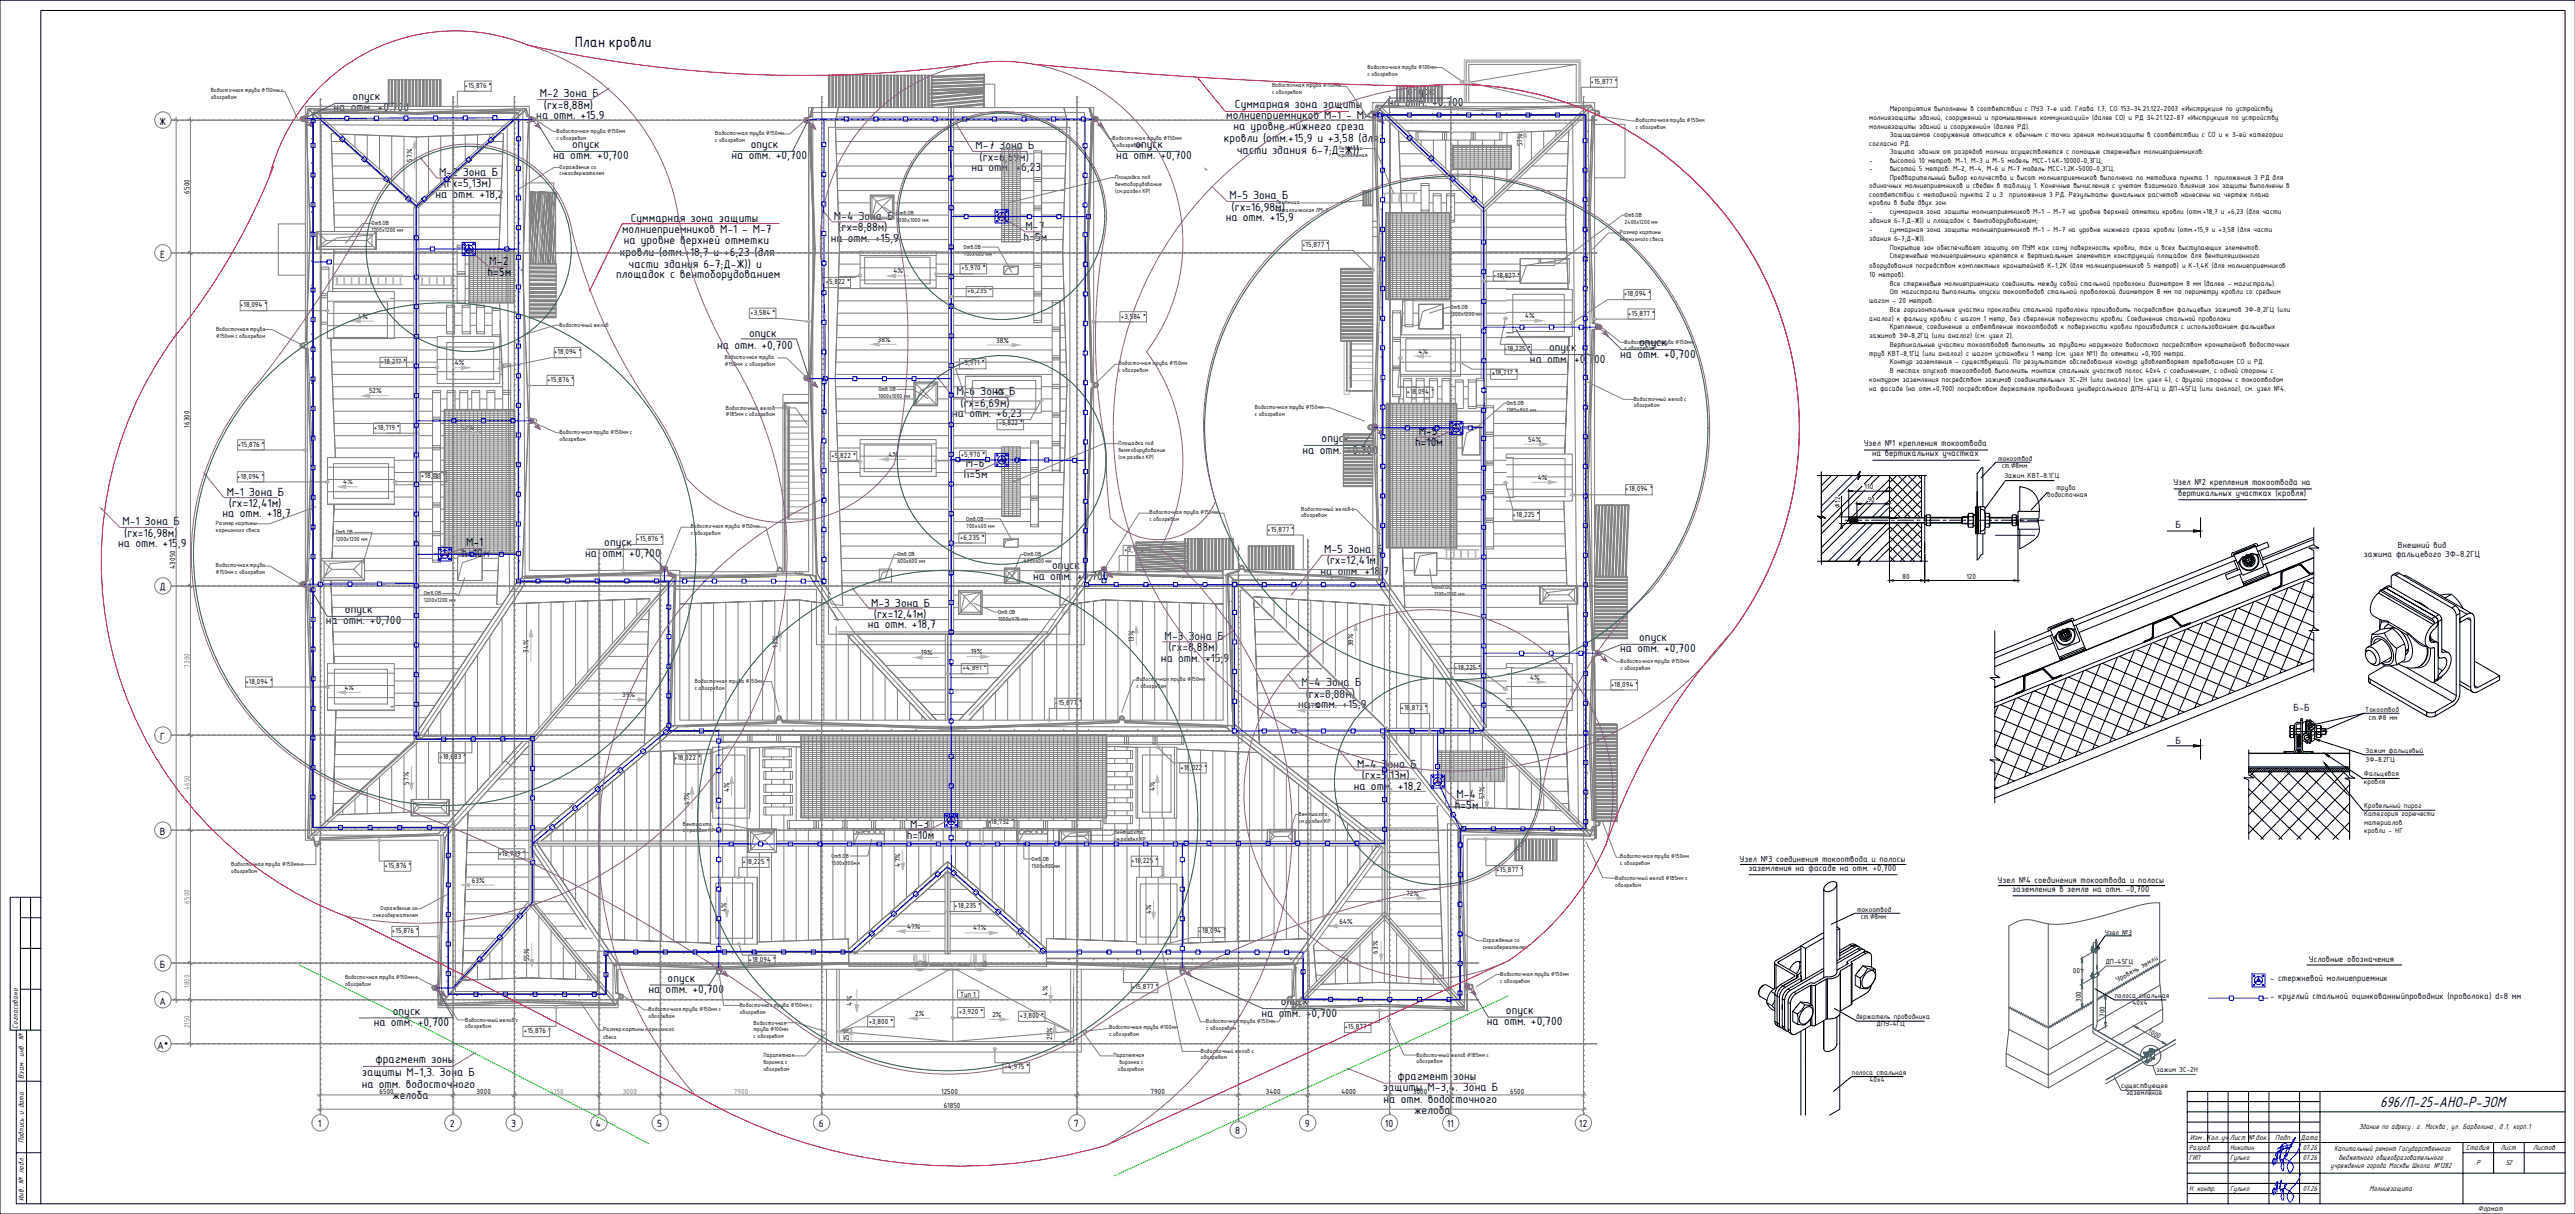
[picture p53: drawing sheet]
<svg xmlns="http://www.w3.org/2000/svg" width="1261mm" height="594mm" viewBox="0 0 1261 594" stroke-linecap="round" stroke-linejoin="round" font-family="sans-serif">
<defs><g id="words">
<text font-size="8" x="1165" y="542">696/П-25-АНО-Р-ЭОМ</text>
<text font-size="7" x="281" y="23">План кровли</text>
<g font-size="6.2">
<text x="264" y="48">М-2 Зона Б</text>
<text x="689" y="46">опуск</text>
<text x="173" y="49">опуск</text>
<text x="266" y="53">(rх=8,88м)</text>
<text x="605" y="53">Суммарная зона защиты</text>
<text x="680" y="52">на отм. +0,700</text>
<text x="163" y="54">на отм. +0,700</text>
<text x="263" y="58">на отм. +15,9</text>
<text x="600" y="58">молниеприемников М-1 - М-7</text>
<text x="604" y="64">на уровне нижнего среза</text>
<text x="599" y="70">кровли (отм.+15,9 и +3,58 (для</text>
<text x="280" y="73">опуск</text>
<text x="368" y="73">опуск</text>
<text x="478" y="73">М-7 Зона Б</text>
<text x="556" y="73">опуск</text>
<text x="606" y="75">части здания 6-7;Д-Ж))</text>
<text x="271" y="78">на отм. +0,700</text>
<text x="358" y="78">на отм. +0,700</text>
<text x="476" y="84">на отм</text>
<text x="480" y="79">(rх=6,69</text>
<text x="494" y="84">. +6,23</text>
<text x="499" y="79">м)</text>
<text x="547" y="78">на отм. +0,700</text>
<text x="215" y="86">М-2 Зона Б</text>
<text x="217" y="92">(rх=5,13м)</text>
<text x="213" y="97">на отм. +18,2</text>
<text x="602" y="98">М-5 Зона Б</text>
<text x="408" y="108">М-4 Зона Б</text>
<text x="603" y="103">(rх=16,98м)</text>
<text x="305" y="114">молниеприемников М-1 - М-7</text>
<text x="309" y="109">Суммарная зона защиты</text>
<text x="410" y="113">(rх=8,88м)</text>
<text x="502" y="112">М-7</text>
<text x="600" y="108">на отм. +15,9</text>
<text x="305" y="119">на уровне верхней отметки</text>
<text x="407" y="118">на отм. +15,9</text>
<text x="501" y="118">h=5м</text>
<text x="303" y="125">кровли (отм.+18,7 и +6,23 (для</text>
<text x="240" y="130">М</text>
<text x="243" y="130">-2</text>
<text x="308" y="131">части здания 6-7;Д-Ж)) и</text>
<text x="239" y="135">h=5</text>
<text x="247" y="135">м</text>
<text x="302" y="136">площадок с вентоборудованием</text>
<text x="367" y="165">опуск</text>
<text x="351" y="171">на отм. +0,700</text>
<text x="758" y="172">опуск</text>
<text x="803" y="169">опуск</text>
<text x="749" y="177">на отм. +0,700</text>
<text x="793" y="175">на отм. +0,700</text>
<text x="468" y="193">М-6</text>
<text x="480" y="193">Зона Б</text>
<text x="470" y="199">(r</text>
<text x="474" y="199">х</text>
<text x="477" y="199">=6,69м)</text>
<text x="466" y="204">на отм. +6,23</text>
<text x="695" y="213">М</text>
<text x="698" y="213">-5</text>
<text x="638" y="222">на отм. +0,700</text>
<text x="647" y="216">опуск</text>
<text x="693" y="218">h=10</text>
<text x="703" y="218">м</text>
<text x="472" y="234">h=5м</text>
<text x="473" y="229">М-6</text>
<text x="111" y="243">М-1 Зона Б</text>
<text x="112" y="248">(rх=12,41м)</text>
<text x="60" y="257">М-1 Зона Б</text>
<text x="109" y="253">на отм. +18,7</text>
<text x="61" y="263">(rх=16,98м)</text>
<text x="58" y="268">на отм. +15,9</text>
<text x="228" y="267">М-1</text>
<text x="296" y="267">опуск</text>
<text x="226" y="273">h=10</text>
<text x="237" y="273">м</text>
<text x="287" y="273">на отм. +0,700</text>
<text x="648" y="271">М-5 Зона Б</text>
<text x="515" y="278">опуск</text>
<text x="647" y="281">на отм. +18,7</text>
<text x="650" y="276">(rх=12,41м</text>
<text x="674" y="276">)</text>
<text x="506" y="284">на отм</text>
<text x="524" y="284">. +0,700</text>
<text x="427" y="297">М-3 Зона Б</text>
<text x="160" y="306">на отм. +0,700</text>
<text x="169" y="300">опуск</text>
<text x="428" y="302">(rх=12,41м)</text>
<text x="425" y="308">на отм. +18,7</text>
<text x="570" y="313">М-3 Зона Б</text>
<text x="803" y="314">опуск</text>
<text x="568" y="324">на отм. +15,9</text>
<text x="572" y="319">(rх</text>
<text x="579" y="319">=8,88м)</text>
<text x="793" y="319">на отм. +0,700</text>
<text x="637" y="336">М-4 Зона Б</text>
<text x="639" y="341">(rх=8,88м)</text>
<text x="636" y="347">на отм. +15,9</text>
<text x="665" y="376">М-4 Зона Б</text>
<text x="667" y="381">(rх=5,13м)</text>
<text x="663" y="387">на отм</text>
<text x="681" y="387">. +18,2</text>
<text x="712" y="396">h=5м</text>
<text x="713" y="391">М-4</text>
<text x="446" y="405">М-3</text>
<text x="444" y="410">h=10м</text>
<text x="318" y="486">на отм. +0,700</text>
<text x="327" y="480">опуск</text>
<text x="627" y="492">опуск</text>
<text x="192" y="497">опуск</text>
<text x="618" y="498">на отм. +0,700</text>
<text x="737" y="496">опуск</text>
<text x="183" y="502">на отм. +0,700</text>
<text x="728" y="502">на отм. +0,700</text>
<text x="184" y="520">фрагмент зоны</text>
<text x="177" y="527">защиты М-1,3. Зона Б</text>
<text x="177" y="532">на отм. водосточного</text>
<text x="684" y="528">фрагмент зоны</text>
<text x="192" y="538">желоба</text>
<text x="677" y="534">защиты М-3,4. Зона Б</text>
<text x="677" y="540">на отм. водосточного</text>
<text x="692" y="545">желоба</text>
</g>
<g font-size="5.4">
<text x="1065" y="258">Б</text>
<text x="1123" y="348">Б-Б</text>
<text x="1065" y="364">Б</text>
</g>
<g font-size="4.9">
<text x="78" y="61">Ж</text>
<text x="78" y="126">Е</text>
<text x="78" y="289">Д</text>
<text x="78" y="362">Г</text>
<text x="78" y="409">В</text>
<text x="78" y="474">Б</text>
<text x="78" y="492">А</text>
<text x="77" y="513">А*</text>
<text x="156" y="552">1</text>
<text x="220" y="552">2</text>
<text x="250" y="552">3</text>
<text x="292" y="552">4</text>
<text x="322" y="552">5</text>
<text x="401" y="552">6</text>
<text x="526" y="552">7</text>
<text x="639" y="552">9</text>
<text x="678" y="552">10</text>
<text x="708" y="552">11</text>
<text x="773" y="552">12</text>
<text x="605" y="555">8</text>
</g>
<g font-size="4.7">
<text x="913" y="218">Узел №1 крепления токоотвода</text>
<text x="917" y="223">на вертикальных участках</text>
<text x="1064" y="237">Узел №2 крепления токоотвода на</text>
<text x="1067" y="243">вертикальных участках (кровля)</text>
<text x="1174" y="268">Внешний вид</text>
<text x="1157" y="273">зажима фальцевого ЗФ-8.2ГЦ</text>
<text x="852" y="422">Узел №3 соединения токоотвода и полосы</text>
<text x="856" y="426">заземления на фасаде на отм. +0,700</text>
<text x="978" y="432">Узел №4 соединения токоотвода и полосы</text>
<text x="985" y="437">заземления в земле на отм. -0,700</text>
<text x="1112" y="480">- стержневой молниеприемник</text>
<text x="1112" y="489">- круглый стальной оцинкованныйпроводник (проволока) d=8 мм</text>
</g>
<text font-size="4.6" x="1131" y="471">Условные обозначения</text>
<g font-size="4">
<text x="9" y="503" transform="rotate(-90 9 503)">Согласовано</text>
<text x="12" y="528" transform="rotate(-90 12 528)">Взам. инв. №</text>
<text x="1072" y="558">Изм. Кол .уч</text>
<text x="1092" y="558">Лист № док.</text>
<text x="1114" y="558">Подп.</text>
<text x="1126" y="558">Дата</text>
<text x="1155" y="552">Здание по адресу: г. Москва, ул. Барболина, д.1, корп.1</text>
<text x="12" y="559" transform="rotate(-90 12 559)">Подпись и дата</text>
<text x="1072" y="563">Разраб.</text>
<text x="1092" y="563">Никитин</text>
<text x="1127" y="563">07.26</text>
<text x="1143" y="563">Капитальный ремонт Государственного</text>
<text x="1208" y="563">Стадия</text>
<text x="1224" y="563">Лист</text>
<text x="1240" y="563">Листов</text>
<text x="1072" y="568">ГИП</text>
<text x="1092" y="568">Гулько</text>
<text x="1127" y="568">07.26</text>
<text x="1145" y="567">бюджетного общеобразовательного</text>
<text x="1141" y="572">учреждения города Москвы Школа №1282</text>
<text x="1213" y="570">Р</text>
<text x="1227" y="570">52</text>
<text x="12" y="588" transform="rotate(-90 12 588)">Инв. № подл.</text>
<text x="1072" y="583">Н. контр.</text>
<text x="1092" y="583">Гулько</text>
<text x="1127" y="583">07.26</text>
<text x="1160" y="583">Молниезащита</text>
<text x="1213" y="592">Формат</text>
</g>
<g font-size="3.9">
<text x="915" y="59">молниезащиты зданий, сооружений и промышленных коммуникаций» (далее СО) и РД 34.21.122-87 «Инструкция по устройству</text>
<text x="925" y="54">Мероприятия выполнены в соответствии с ПУЭ 7-е изд. Глава 1.7, СО 153-34.21.122-2003 «Инструкция по устройству</text>
<text x="915" y="63">молниезащиты зданий и сооружений» (далее РД).</text>
<text x="915" y="71">согласно РД.</text>
<text x="925" y="67">Защищаемое сооружение относится к обычным с точки зрения молниезащиты в соответствии с СО и к 3-ей категории</text>
<text x="925" y="75">Защита здания от разрядов молнии осуществляется с помощью стержневых молниеприемников:</text>
<text x="915" y="80">-</text>
<text x="915" y="84">-</text>
<text x="925" y="80">высотой 10 метров: М-1, М-3 и М-5 модель МСС-1.4К-10000-0,3ГЦ;</text>
<text x="925" y="84">высотой 5 метров: М-2, М-4, М-6 и М-7 модель МСС-1.2K-5000-0,3ГЦ.</text>
<text x="925" y="88">Предварительный выбор количества и высот молниеприемников выполнена по методике пункта 1</text>
<text x="1084" y="88">приложения 3 РД для</text>
<text x="915" y="92">одиночных молниеприемников и сведен в таблицу 1. Конечные вычисления с учетом взаимного влияния зон защиты выполнены в</text>
<text x="915" y="96">соответствии с методикой пункта 2 и 3</text>
<text x="915" y="100">кровли в виде двух зон:</text>
<text x="984" y="96">приложения 3 РД. Результаты финальных расчетов нанесены на чертеж плана</text>
<text x="915" y="105">-</text>
<text x="925" y="105">суммарная зона защиты молниеприемников М-1 - М-7 на уровне верхней отметки кровли (отм.+18,7 и +6,23 (для части</text>
<text x="915" y="109">здания 6-7;Д-Ж)) и площадок с вентоборудованием;</text>
<text x="915" y="114">-</text>
<text x="925" y="114">суммарная зона защиты молниеприемников М-1 - М-7 на уровне нижнего среза кровли (отм.+15,9 и +3,58 (для части</text>
<text x="915" y="118">здания 6-7;Д-Ж)).</text>
<text x="925" y="122">Покрытие зон обеспечивает защиту от ПУМ как саму поверхность кровли, так и всех выступающих элементов.</text>
<text x="915" y="131">оборудования посредством комплектных кронштейнов К-1,2К (для молниеприемников 5 метров) и К-1,4К (для молниеприемников</text>
<text x="925" y="126">Стержневые молниеприемники крепятся к вертикальным элементам конструкций площадок для вентиляционного</text>
<text x="915" y="135">10 метров).</text>
<text x="925" y="140">Все стержневые молниеприемники соединить между собой стальной проволоки диаметром 8 мм (далее - магистраль).</text>
<text x="925" y="144">От магистрали выполнить опуски токоотводов стальной проволокой диаметром 8 мм по периметру кровли со средним</text>
<text x="915" y="148">шагом - 20 метров.</text>
<text x="925" y="152">Все горизонтальные участки прокладки стальной проволоки производить посредством фальцевых зажимов ЗФ-8,2ГЦ (или</text>
<text x="915" y="157">аналог) к фальцу кровли с шагом 1 метр, без сверления поверхности кровли. Соединение стальной проволоки</text>
<text x="925" y="161">Крепление, соединение и ответвление токоотводов к поверхности кровли производится с использованием фальцевых</text>
<text x="915" y="165">зажимов ЗФ-8,2ГЦ (или аналог) (см. узел 2).</text>
<text x="925" y="170">Вертикальные участки токоотводов выполнить за трубами наружного водостока посредством кронштейнов водосточных</text>
<text x="915" y="174">труб КВТ-8,1ГЦ (или аналог) с шагом установки 1 метр (см. узел №1) до отметки +0,700 метра.</text>
<text x="925" y="178">Контур заземления - существующий. По результатам обследования контур удовлетворяет требованиям СО и РД.</text>
<text x="925" y="182">В местах опусков токоотводов выполнить монтаж стальных участков полос 40х4 с соединением, с одной стороны с</text>
<text x="915" y="187">контуром заземления посредством зажимов соединительных ЗС-2Н (или аналог) (см. узел 4), с другой стороны с токоотводом</text>
<text x="915" y="191">на фасаде (на отм.+0,700) посредством держателя проводника универсального ДПУ-4ГЦ и ДП-45ГЦ (или аналог), см. узел №4.</text>
<text x="978" y="226">токоотвод</text>
<text x="980" y="229">ст.∅8мм</text>
<text x="981" y="234">Зажим КВТ-8.1ГЦ</text>
<text x="913" y="239">110</text>
<text x="1007" y="240">труба</text>
<text x="915" y="246">90</text>
<text x="1002" y="243">водосточная</text>
<text x="901" y="248" transform="rotate(-90 901 248)">∅12</text>
<text x="932" y="283">80</text>
<text x="963" y="283">120</text>
<text x="1158" y="348">Токоотвод</text>
<text x="1160" y="353">ст.∅8 мм</text>
<text x="1158" y="368">Зажим фальцевый</text>
<text x="1158" y="373">ЗФ-8.2ГЦ</text>
<text x="1157" y="380">Фальцевая</text>
<text x="1157" y="384">кровля</text>
<text x="1158" y="395">Кровельный пирог</text>
<text x="1158" y="399">Категория горючести</text>
<text x="1158" y="404">материалов</text>
<text x="1158" y="408">кровли - НГ</text>
<text x="909" y="446">токоотвод</text>
<text x="911" y="450">ст.∅8мм</text>
<text x="1031" y="457">Узел №3</text>
<text x="1020" y="474" transform="rotate(-180 1020 474)">400</text>
<text x="1031" y="472">ДП-45ГЦ</text>
<text x="1037" y="481" transform="rotate(-29 1037 481)">Уровень земли</text>
<text x="1019" y="490" transform="rotate(-90 1019 490)">300</text>
<text x="1035" y="489">полоса стальная</text>
<text x="1044" y="492">40х4</text>
<text x="1031" y="498" transform="rotate(-90 1031 498)">700</text>
<text x="909" y="499">держатель проводника</text>
<text x="919" y="502">ДПУ-4ГЦ</text>
<text x="1052" y="505" transform="rotate(30 1052 505)">1000</text>
<text x="907" y="526">полоса стальная</text>
<text x="1056" y="525">зажим ЗС-2Н</text>
<text x="915" y="529">40х4</text>
<text x="1039" y="532">существующее</text>
<text x="1041" y="536">заземление</text>
</g>
<g font-size="3.5">
<text x="779" y="41">+15,877 *</text>
<text x="227" y="43">+15,876 *</text>
<text x="745" y="72" transform="rotate(-90 745 72)">57%</text>
<text x="202" y="79" transform="rotate(-90 202 79)">57%</text>
<text x="93" y="95" transform="rotate(-90 93 95)">6500</text>
<text x="638" y="121">+15,877 *</text>
<text x="437" y="134">4%</text>
<text x="471" y="132">+5,970 *</text>
<text x="731" y="136">+18,827 *</text>
<text x="404" y="139">+5,822 *</text>
<text x="474" y="144">+6,235 *</text>
<text x="795" y="145">+18,094 *</text>
<text x="117" y="150">+18,094 *</text>
<text x="175" y="156">4%</text>
<text x="367" y="154">+3,584 *</text>
<text x="549" y="156">+3,584 *</text>
<text x="747" y="156">4%</text>
<text x="797" y="155">+15,877 *</text>
<text x="430" y="167">38%</text>
<text x="488" y="168">38%</text>
<text x="271" y="173">+18,094 *</text>
<text x="695" y="173">4%</text>
<text x="736" y="172">+18,225 *</text>
<text x="186" y="178">+18,217 *</text>
<text x="223" y="179">4%</text>
<text x="471" y="179">+5,971 *</text>
<text x="730" y="184">+18,212 *</text>
<text x="268" y="187">+15,876 *</text>
<text x="181" y="192">52%</text>
<text x="487" y="193">4%</text>
<text x="689" y="193">+18,094 *</text>
<text x="93" y="209" transform="rotate(-90 93 209)">16300</text>
<text x="489" y="208">+5,822 *</text>
<text x="183" y="210">+18,719 *</text>
<text x="226" y="211">52%</text>
<text x="116" y="219">+15,876 *</text>
<text x="697" y="216">54%</text>
<text x="748" y="216">54%</text>
<text x="407" y="224">+5,822 *</text>
<text x="435" y="224">4%</text>
<text x="470" y="224">+5,970 *</text>
<text x="116" y="234">+18,094 *</text>
<text x="168" y="237">4%</text>
<text x="206" y="234">+18,151 *</text>
<text x="753" y="235">4%</text>
<text x="796" y="240">+18,094 *</text>
<text x="741" y="253">+18,225 *</text>
<text x="620" y="260">+15,877 *</text>
<text x="312" y="265">+15,876 *</text>
<text x="470" y="264">+6,235 *</text>
<text x="550" y="270">+3,745 *</text>
<text x="86" y="278" transform="rotate(-90 86 278)">43050</text>
<text x="381" y="317" transform="rotate(-90 381 317)">13%</text>
<text x="555" y="314" transform="rotate(-90 555 314)">13%</text>
<text x="663" y="316" transform="rotate(-90 663 316)">38%</text>
<text x="259" y="319" transform="rotate(-90 259 319)">34%</text>
<text x="451" y="321">19%</text>
<text x="475" y="320">19%</text>
<text x="471" y="328">+4,891 *</text>
<text x="712" y="328">+18,225 *</text>
<text x="120" y="335">+18,094 *</text>
<text x="749" y="333">4%</text>
<text x="169" y="338">4%</text>
<text x="305" y="341">39%</text>
<text x="789" y="336">+18,094 *</text>
<text x="516" y="345">+15,877 *</text>
<text x="640" y="346">37%</text>
<text x="686" y="348">+18,873 *</text>
<text x="215" y="371">+18,683 *</text>
<text x="330" y="372">+18,022 *</text>
<text x="578" y="377">+18,022 *</text>
<text x="200" y="384" transform="rotate(-90 200 384)">57%</text>
<text x="357" y="388" transform="rotate(-90 357 388)">4%</text>
<text x="565" y="387" transform="rotate(-90 565 387)">4%</text>
<text x="338" y="394" transform="rotate(-90 338 394)">47%</text>
<text x="727" y="391" transform="rotate(-90 727 391)">57%</text>
<text x="483" y="403">+18,732 *</text>
<text x="244" y="419">+18,739 *</text>
<text x="188" y="425">+15,876 *</text>
<text x="364" y="423">+18,225 *</text>
<text x="441" y="424" transform="rotate(-90 441 424)">47%</text>
<text x="554" y="422">+18,225 *</text>
<text x="231" y="432">63%</text>
<text x="733" y="427">+15,877 *</text>
<text x="689" y="438">72%</text>
<text x="356" y="446" transform="rotate(-90 356 446)">4%</text>
<text x="467" y="444">+18,235 *</text>
<text x="564" y="447" transform="rotate(-90 564 447)">4%</text>
<text x="444" y="455">47%</text>
<text x="477" y="455">47%</text>
<text x="656" y="452">64%</text>
<text x="192" y="457">+15,876 *</text>
<text x="587" y="457">+18,094 *</text>
<text x="675" y="467" transform="rotate(-90 675 467)">63%</text>
<text x="259" y="470" transform="rotate(-90 259 470)">55%</text>
<text x="366" y="471">+18,094 *</text>
<text x="554" y="484">+15,877 *</text>
<text x="470" y="488">Тип 1</text>
<text x="513" y="487" transform="rotate(-90 513 487)">4%</text>
<text x="417" y="492" transform="rotate(-90 417 492)">4%</text>
<text x="448" y="497">2%</text>
<text x="469" y="496">+3,920 *</text>
<text x="486" y="498">2%</text>
<text x="425" y="501">+3,800 *</text>
<text x="499" y="498">+3,800 *</text>
<text x="658" y="504">+15,877 *</text>
<text x="256" y="506">+15,876 *</text>
<text x="416" y="510" transform="rotate(-90 416 510)">25%</text>
<text x="515" y="509" transform="rotate(-90 515 509)">25%</text>
<text x="492" y="523">+4,975 *</text>
<text x="186" y="535">6500</text>
<text x="233" y="535">3000</text>
<text x="461" y="535">12500</text>
<text x="563" y="535">7900</text>
<text x="620" y="535">3400</text>
<text x="657" y="535">4000</text>
<text x="692" y="535">3000</text>
<text x="739" y="535">6500</text>
<text x="462" y="542">61850</text>
</g>
<g font-size="3.5" fill="#808080">
<text x="93" y="327" transform="rotate(-90 93 327)">7300</text>
<text x="93" y="386" transform="rotate(-90 93 386)">4650</text>
<text x="93" y="442" transform="rotate(-90 93 442)">6500</text>
<text x="93" y="483" transform="rotate(-90 93 483)">1800</text>
<text x="93" y="503" transform="rotate(-90 93 503)">2150</text>
<text x="269" y="535">4150</text>
<text x="305" y="535">3000</text>
<text x="359" y="535">7900</text>
</g>
<g font-size="2.8">
<text x="670" y="34">Водосточная труба ⌀100мм</text>
<text x="670" y="37">с обогревом</text>
<text x="103" y="45">Водосточная труба ⌀150мм с</text>
<text x="623" y="43">Водосточная труба ⌀150мм</text>
<text x="623" y="46">с обогревом</text>
<text x="103" y="49">обогревом</text>
<text x="801" y="60">Водосточная труба ⌀150мм</text>
<text x="272" y="65">Водосточная труба ⌀150мм</text>
<text x="801" y="63">с обогревом</text>
<text x="272" y="68">с обогревом</text>
<text x="350" y="66">Водосточная труба ⌀150мм</text>
<text x="350" y="70">с обогревом</text>
<text x="545" y="68">Водосточная труба ⌀150мм</text>
<text x="545" y="72">с обогревом</text>
<text x="655" y="73">Лестница</text>
<text x="655" y="77">кровельная</text>
<text x="274" y="82">Ограждение со</text>
<text x="274" y="86">снегодержателем</text>
<text x="546" y="88">Площадка под</text>
<text x="546" y="91">вентоборудование</text>
<text x="546" y="94">(см.раздел КР)</text>
<text x="625" y="100">Лестница</text>
<text x="439" y="105">Отв.ОВ</text>
<text x="625" y="104">металлическая ЛМ-1</text>
<text x="795" y="106">Отв.ОВ</text>
<text x="182" y="110">Отв.ОВ</text>
<text x="182" y="114">1200х1200 мм</text>
<text x="439" y="109">1000х1000 мм</text>
<text x="795" y="110">2400х1200 мм</text>
<text x="793" y="115">Размер картины</text>
<text x="793" y="118">карнизного свеса</text>
<text x="472" y="122">Отв.ОВ</text>
<text x="472" y="125">700х400 мм</text>
<text x="710" y="151">Отв.ОВ</text>
<text x="710" y="155">1200х1200 мм</text>
<text x="106" y="162">Водосточная труба</text>
<text x="274" y="160">Водосточный желоб</text>
<text x="106" y="165">⌀150мм с обогревом</text>
<text x="795" y="168">Водосточная труба ⌀150мм</text>
<text x="795" y="172">с обогревом</text>
<text x="355" y="176">Водосточная труба</text>
<text x="355" y="179">⌀150мм с обогревом</text>
<text x="548" y="179">Водосточная труба ⌀150мм</text>
<text x="548" y="182">с обогревом</text>
<text x="430" y="191">Отв.ОВ</text>
<text x="430" y="195">1000х1000 мм</text>
<text x="800" y="196">Водосточный желоб с</text>
<text x="355" y="200">Водосточный желоб</text>
<text x="355" y="204">⌀185мм с обогревом</text>
<text x="614" y="200">Водосточная труба ⌀150мм</text>
<text x="614" y="203">с обогревом</text>
<text x="738" y="198">Отв.ОВ</text>
<text x="738" y="201">1385х860 мм</text>
<text x="800" y="199">обогревом</text>
<text x="274" y="212">Водосточная труба ⌀150мм с</text>
<text x="274" y="216">обогревом</text>
<text x="548" y="218">Площадка под</text>
<text x="548" y="221">вентоборудование</text>
<text x="548" y="225">(см.раздел КР)</text>
<text x="563" y="252">Водосточная труба ⌀150мм</text>
<text x="637" y="250">Водосточный желоб с</text>
<text x="106" y="257">Размер картины</text>
<text x="473" y="255">Отв.ОВ</text>
<text x="563" y="255">с обогревом</text>
<text x="637" y="253">обогревом</text>
<text x="106" y="260">карнизного свеса</text>
<text x="164" y="261">Отв.ОВ</text>
<text x="338" y="259">Водосточная труба ⌀150мм</text>
<text x="338" y="262">с обогревом</text>
<text x="473" y="258">700х400 мм</text>
<text x="164" y="265">1200х1200 мм</text>
<text x="439" y="272">Отв.ОВ</text>
<text x="439" y="276">600х600 мм</text>
<text x="501" y="272">Отв.ОВ</text>
<text x="501" y="276">600х600 мм</text>
<text x="106" y="278">Водосточная труба</text>
<text x="106" y="281">⌀150мм с обогревом</text>
<text x="207" y="291">Отв.ОВ</text>
<text x="702" y="288">Отв.ОВ</text>
<text x="702" y="292">1100х1100 мм</text>
<text x="207" y="295">1200х1200 мм</text>
<text x="489" y="300">Отв.ОВ</text>
<text x="489" y="304">1000х975 мм</text>
<text x="793" y="324">Водосточная труба ⌀150мм</text>
<text x="793" y="328">с обогревом</text>
<text x="340" y="334">Водосточная труба ⌀150мм</text>
<text x="556" y="333">Водосточная труба ⌀150мм</text>
<text x="340" y="337">с обогревом</text>
<text x="556" y="337">с обогревом</text>
<text x="636" y="399">Вентшахта,</text>
<text x="334" y="404">Вентшахта,</text>
<text x="334" y="407">см.раздел КР</text>
<text x="636" y="403">см.раздел КР</text>
<text x="545" y="408">Вентшахта,</text>
<text x="545" y="411">см.раздел КР</text>
<text x="407" y="420">Отв.ОВ</text>
<text x="113" y="424">Водосточная труба ⌀150мм с</text>
<text x="407" y="423">1500х800мм</text>
<text x="505" y="421">Отв</text>
<text x="505" y="425">1500</text>
<text x="510" y="421">.</text>
<text x="510" y="425">х800</text>
<text x="511" y="421">ОВ</text>
<text x="516" y="425">мм</text>
<text x="793" y="420">Водосточная труба ⌀150мм</text>
<text x="793" y="423">с обогревом</text>
<text x="113" y="427">обогревом</text>
<text x="791" y="431">Водосточный желоб ⌀185мм с</text>
<text x="791" y="434">обогревом</text>
<text x="183" y="449">снегодержателем</text>
<text x="186" y="445">Ограждение со</text>
<text x="726" y="461">Ограждение со</text>
<text x="726" y="464">снегодержателем</text>
<text x="169" y="479">Водосточная труба ⌀150мм с</text>
<text x="735" y="477">Водосточная труба ⌀150мм</text>
<text x="169" y="482">обогревом</text>
<text x="735" y="481">с обогревом</text>
<text x="318" y="495">Водосточная труба ⌀150мм с</text>
<text x="362" y="493">Водосточная труба ⌀150мм с</text>
<text x="362" y="496">обогревом</text>
<text x="228" y="500">Водосточный желоб с</text>
<text x="228" y="503">обогревом</text>
<text x="318" y="498">обогревом</text>
<text x="369" y="501">Водосточная</text>
<text x="543" y="504">Водосточная труба ⌀100мм</text>
<text x="591" y="501">Водосточная труба ⌀150мм</text>
<text x="295" y="505">Размер картины карнизного</text>
<text x="295" y="508">свеса</text>
<text x="369" y="504">труба ⌀100мм</text>
<text x="369" y="508">с обогревом</text>
<text x="543" y="507">с обогревом</text>
<text x="591" y="504">с обогревом</text>
<text x="588" y="515">Водосточный желоб с</text>
<text x="374" y="517">Парапетная</text>
<text x="374" y="521">воронка с</text>
<text x="545" y="517">Парапетная</text>
<text x="548" y="521">воронка с</text>
<text x="588" y="518">обогревом</text>
<text x="694" y="517">Водосточный желоб ⌀185мм с</text>
<text x="694" y="520">обогревом</text>
<text x="374" y="524">обогревом</text>
<text x="547" y="524">обогревом</text>
</g>
</g></defs>
<g fill="#bababa" stroke="#bababa" stroke-width=".49">
<path d="M479 475h1z"/>
<path d="M482 471h1z"/>
<path d="M452 472v1z"/>
<path d="M453 472h-1z"/>
<path d="M450 475h1z"/>
<path d="M451 474h1z"/>
<path d="M472 472h1z"/>
<path d="M472 472h2z"/>
<path d="M469 472h2z"/>
<path d="M478 472h3zM478 472h3h-3zM478 472h3zM478 472l3 1zM478 473h3zM478 473h3z"/>
<path d="M482 471h-1zM481 471h1zM481 471h1z"/>
<path d="M481 471h1zM481 471l1 1zM481 471l1 1zM481 472h1zM481 472h1z"/>
<path d="M481 472h1zM481 472h1z"/>
<path d="M481 472h1zM481 472l1 1z"/>
<path d="M478 472v1zM478 472v1z"/>
<path d="M481 473h1zM481 473h1z"/>
<path d="M478 473h1zM478 473h1z"/>
<path d="M481 473h1zM481 473h1z"/>
<path d="M481 473h1zM481 473h1z"/>
<path d="M478 473h1zM478 473h1z"/>
<path d="M482 471h1zM482 471h1zM482 471l1 1zM482 471l1 1zM482 472h1zM482 472h1h-1z"/>
<path d="M477 472h1zM477 472h1h-1zM477 472h1zM477 472h1z"/>
<path d="M482 472h1zM482 472h1zM482 472h1zM482 472l1 1zM482 473h1z"/>
<path d="M477 472l1 1zM477 472l1 1z"/>
<path d="M477 473h1zM477 473h1z"/>
<path d="M479 474h2zM479 474h2zM479 474h2zM479 474l2 1zM479 475h2zM479 475h1z"/>
<path d="M482 471h1zM482 471h1zM483 471v1zM483 471v1z"/>
<path d="M483 472v1zM483 472v1z"/>
<path d="M477 472v1zM477 472v1z"/>
<path d="M478 474h1zM478 474h1z"/>
<path d="M481 474h1zM481 474h1z"/>
<path d="M478 474h1zM478 474h1z"/>
<path d="M481 474h1zM481 474l1 1zM481 475h1zM480 475h1z"/>
<path d="M478 474l1 1zM478 474l1 1z"/>
<path d="M480 475h1zM480 475h1z"/>
<path d="M478 475h2zM478 475h2z"/>
<path d="M478 475h3zM478 475h3zM479 475h2zM479 475h1z"/>
<path d="M479 475h1zM479 475h1z"/>
<path d="M449 472h3zM449 472h3h-3zM449 472h3zM449 472l3 1zM449 473h3zM449 473h3z"/>
<path d="M448 472h1zM448 472h1z"/>
<path d="M449 472v1zM449 472v1z"/>
<path d="M452 471h1zM452 471h1zM452 471h1zM452 471h1zM452 471h1zM452 471h1z"/>
<path d="M452 471l1 1zM452 471l1 1z"/>
<path d="M448 472h1zM448 472h1zM448 472h1zM448 472h1z"/>
<path d="M452 472h1zM452 472h1zM452 472h1zM452 472l1 1zM452 473h1zM452 473h1z"/>
<path d="M448 472l1 1zM448 472l1 1z"/>
<path d="M452 473h1zM452 473h1z"/>
<path d="M448 473h1zM448 473h1z"/>
<path d="M449 474h3zM449 474h2zM450 474h1zM450 474l1 1zM450 475h1zM450 475h1z"/>
<path d="M450 475h1zM450 475h1z"/>
<path d="M447 472h1zM447 472h1z"/>
<path d="M453 472h1zM453 472h1z"/>
<path d="M453 472v1zM453 472v1z"/>
<path d="M447 472l1 1zM447 472l1 1z"/>
<path d="M449 474h1zM449 474h1z"/>
<path d="M449 474h1zM449 474h1z"/>
<path d="M451 474h1zM451 474l1 1zM451 475h1zM451 475h1z"/>
<path d="M449 474l1 1zM449 474l1 1z"/>
<path d="M451 475h1zM451 475h1z"/>
<path d="M449 475h2zM449 475h2z"/>
<path d="M449 475h3zM449 475h3zM449 475h3zM449 475h2z"/>
<path d="M450 475h1zM450 475h1z"/>
<path d="M466 474h3zM466 474l3 1z"/>
<path d="M461 474l5 1zM461 474l5 1z"/>
<path d="M455 472h3zM455 472h3zM455 472h3zM455 472h3z"/>
<path d="M455 472h3zM455 472h3zM455 472h3zM455 472h3zM455 472h3zM455 472h3zM455 472h3zM455 472h3zM455 472h3zM455 472h3zM455 472h3zM455 472h3zM455 472h2zM455 472h2z"/>
<path d="M473 472h2zM473 472h2zM472 472h3zM472 472h3z"/>
<path d="M472 472h3zM472 472h3zM472 472h3z"/>
<path d="M472 472h3zM472 472h3zM472 472h3z"/>
<path d="M472 472h3zM472 472h3z"/>
<path d="M472 472h3zM472 472h3z"/>
<path d="M472 472h2zM472 472h3z"/>
<path d="M458 472h4zM458 472h4z"/>
<path d="M469 472h4zM469 472h3z"/>
<path d="M458 472h4zM458 472h4z"/>
<path d="M469 472h3zM469 472h3zM469 472h3zM469 472h3z"/>
<path d="M458 472h4zM458 472h4zM458 472h4zM458 472h4z"/>
<path d="M458 472h3zM458 472h4z"/>
<path d="M469 472h3zM469 472h3z"/>
<path d="M458 472h3zM458 472h2z"/>
<path d="M469 472h2zM469 472h3z"/>
<path d="M416 472h31zM416 472h31h-31zM416 472l32 1zM416 472l32 1z"/>
<path d="M462 472l2 1v-1zM462 472l2 1h-2z"/>
<path d="M467 472l2 1v-1zM467 472l2 1h-2z"/>
<path d="M466 472l1 1v-1zM466 472l1 1h-1z"/>
<path d="M465 472h1zM465 472h1zM465 472l1 1v-1zM465 472l1 1h-1z"/>
<path d="M464 472l1 1v-1zM464 472l1 1h-1z"/>
</g>
<g fill="#bababa" stroke="#bababa" stroke-width=".49">
<path d="M297 466v21zM297 466v21z"/>
<path d="M297 466h121zM297 466h121z"/>
<path d="M707 494l11 1zM707 494l11 1z"/>
<path d="M718 486v1zM718 487v7zM718 487v7z"/>
<path d="M781 325v76zM781 401v1zM781 401v1z"/>
<path d="M781 405v-1zM781 405v4v-4zM781 405v4z"/>
</g>
<g fill="#968b96" stroke="#968b96" stroke-width=".49">
<path d="M754 127v2zM754 127v2z"/>
<path d="M754 129h3zM754 129h3z"/>
</g>
<path d="M757 129h4zM757 129h4z" fill="#b8b1b8" stroke="#b8b1b8" stroke-width=".49"/>
<g fill="#bababa" stroke="#bababa" stroke-width=".49">
<path d="M203 69l1 3h-2z"/>
<path d="M201 383h1l-1 3z"/>
<path d="M260 309l1 3h-2z"/>
<path d="M260 470h1l-1 3z"/>
<path d="M441 422h2l-1 3z"/>
<path d="M339 386l1 3h-2z"/>
<path d="M664 305l1 3h-2z"/>
<path d="M675 467h2l-1 3z"/>
<path d="M727 392h2l-1 3z"/>
<path d="M747 64v3h-1z"/>
<path d="M355 446h2l-1 3z"/>
<path d="M564 446h2l-1 3z"/>
<path d="M358 380l1 3h-2z"/>
<path d="M567 380v3h-1z"/>
<path d="M417 503l1 3h-2z"/>
<path d="M516 502l1 3h-1z"/>
<path d="M556 307l1 3h-1z"/>
<path d="M382 309l1 3h-2z"/>
<path d="M178 194l3-1v1zM178 194h3z"/>
<path d="M231 211l3 1h-3zM231 212v1l3-1z"/>
<path d="M313 342h3h-3zM313 342v1l3-1z"/>
<path d="M227 433l3-1v1zM227 433l3 1v-1z"/>
<path d="M636 348l3-1v1zM636 348h3z"/>
<path d="M694 439h3h-3zM694 439v1l3-1z"/>
<path d="M754 217h3h-3zM754 217v1l3-1z"/>
<path d="M696 217h3zM696 217l3 1v-1z"/>
<path d="M226 179l3 1h-3zM226 180v1l3-1z"/>
<path d="M173 157l3-1v1zM173 157l3 1v-1z"/>
<path d="M166 238l3-1v1zM166 238l3 1v-1z"/>
<path d="M166 339l3-1v1zM166 339l3 1v-1z"/>
<path d="M440 456l3-1v1zM440 456l3 1v-1z"/>
<path d="M484 456l3 1h-3zM484 457h3z"/>
<path d="M652 453l3-1v1zM652 453l3 1v-1z"/>
<path d="M496 168l3 1h-3zM496 169v1l3-1z"/>
<path d="M427 169l3-1v1zM427 169h3z"/>
<path d="M432 225l3-1v1zM432 225l3 1v-1z"/>
<path d="M435 135l3-1v1zM435 135l3 1v-1z"/>
<path d="M752 156l3 1h-3zM752 157v1l3-1z"/>
<path d="M758 235l3 1h-3zM758 236v1l3-1z"/>
<path d="M753 333l3 1h-3zM753 334v1l3-1z"/>
<path d="M492 193l3 1h-3zM492 194v1l3-1z"/>
<path d="M694 174h3zM694 174l3 1v-1z"/>
<path d="M446 498h3zM446 498l3 1v-1z"/>
<path d="M490 498l3 1h-3zM490 499v1l3-1z"/>
<path d="M514 487h1zM514 487v3l1-3z"/>
<path d="M419 492h1zM419 492h1v3z"/>
<path d="M480 321h3h-3zM480 321v1l3-1z"/>
<path d="M448 322l3-1v1zM448 322l3 1v-1z"/>
</g>
<g fill="#bababa" stroke="#bababa" stroke-width=".49">
<path d="M204 212h1z"/>
<path d="M149 220h1z"/>
<path d="M259 188h1z"/>
<path d="M160 152h1z"/>
<path d="M160 153h1z"/>
<path d="M224 52v1z"/>
<path d="M465 145h1z"/>
<path d="M458 225h1z"/>
<path d="M672 132h1z"/>
<path d="M774 51h1z"/>
<path d="M727 411h1z"/>
<path d="M513 352h1z"/>
<path d="M481 414h1z"/>
<path d="M458 134h1z"/>
<path d="M421 134h1z"/>
<path d="M769 158h1z"/>
<path d="M305 279h1z"/>
<path d="M160 235h1z"/>
<path d="M160 236h1z"/>
<path d="M472 194h1z"/>
<path d="M472 195h1z"/>
<path d="M465 265h1z"/>
<path d="M524 505h1z"/>
<path d="M204 212h1zM204 212h1zM204 212h1zM204 212h1zM204 212h1zM204 212h1zM204 212h1zM204 212h1zM204 212h1zM204 212h1zM204 212h1zM204 212h1zM204 212h1zM204 212h1zM204 212h1zM204 212h1zM204 212h1zM204 212h1zM204 212h1zM204 212h1zM204 212h1zM204 212h1zM204 212h1zM204 212h1zM204 212h1zM204 212h1zM204 212h1zM204 212h1zM204 212h1zM204 212h1zM204 212h1zM204 212h1zM204 212h1zM204 212h1zM204 212h1zM204 212h1zM204 212h1zM204 212h1zM204 212h1zM204 212h1zM204 212h1zM204 212h1zM204 212h1zM204 212h1z"/>
<path d="M204 212h1zM204 212h1zM204 212h1z"/>
<path d="M149 220h1zM149 220h1zM149 220h1zM149 220h1zM149 220h1zM149 220h1zM149 220h1zM149 220h1zM149 220h1zM149 220h1z"/>
<path d="M149 220h1zM149 220h1zM149 220h1zM149 220h1zM149 220h1zM149 220h1zM149 220h1zM149 220h1zM149 220h1zM149 220h1zM149 220h1zM149 220h1zM149 220h1zM149 220h1zM149 220h1zM149 220h1zM149 220h1zM149 220h1zM149 220h1zM149 220h1zM149 220h1zM149 220h1zM149 220h1zM149 220h1zM149 220h1zM149 220h1zM149 220h1zM149 220l1 1zM149 221h1zM149 221h1zM149 221h1zM149 221h1zM149 221h1zM149 221h1zM149 221h1zM149 221h1zM149 221h1zM149 221h1zM149 221h1z"/>
<path d="M259 188h1zM259 188h1zM259 188h1zM259 188h1zM259 188h1z"/>
<path d="M259 188h1zM259 188h1zM259 188h1zM259 188h1zM259 188h1zM259 188h1zM259 188h1zM259 188h1zM259 188l1 1zM259 188l1 1zM259 189h1zM259 189h1zM259 189h1zM259 189h1zM259 189h1zM259 189h1zM259 189h1zM259 189h1zM259 189h1zM259 189h1zM259 189h1zM259 189h1zM259 189h1zM259 189h1zM259 189h1zM259 189h1zM259 189h1zM259 189h1zM259 189h1zM259 189h1zM259 189h1zM259 189h1zM259 189h1z"/>
<path d="M160 152h1zM160 152h1z"/>
<path d="M160 152h1zM160 152h1zM160 152h1zM160 152h1zM160 152h1zM160 152h1zM160 152h1zM160 152h1zM160 152h1zM160 152h1zM160 152h1zM160 152h1zM160 152h1zM160 152h1zM160 152h1zM160 152h1zM160 152h1zM160 152h1zM160 152h1zM160 152h1zM160 152h1zM160 152h1zM160 152h1zM160 152h1zM160 152h1zM160 152h1zM160 152h1zM160 152h1zM160 152h1zM160 152h1zM160 152h1zM160 152h1zM160 152h1zM160 152h1zM160 152h1zM160 152h1zM160 152h1zM160 152h1zM160 152h1zM160 152h1zM160 152h1zM160 152h1zM160 152h1zM160 152l1 1zM160 153h1z"/>
<path d="M214 179v1zM214 179v1zM214 180h1zM214 180h1zM214 180h1zM214 180h1zM214 180h1zM214 180h1zM214 180h1zM214 180h1zM214 180h1zM214 180h1zM214 180h1zM214 180h1zM214 180h1zM214 180h1zM214 180h1zM214 180h1zM214 180h1zM214 180h1zM214 180h1zM214 180h1zM214 180h1zM214 180h1zM214 180h1z"/>
<path d="M244 180h1zM244 180h1z"/>
<path d="M244 180h1zM244 180h1zM244 180h1zM244 180h1zM244 180h1zM244 180h1zM244 180h1zM244 180h1zM244 180h1zM244 180h1zM244 180h1zM244 180h1zM244 180h1zM244 180h1zM244 180h1zM244 180h1zM244 180h1zM244 180h1zM244 180h1zM244 180h1zM244 180h1zM244 180h1zM244 180h1zM244 180h1zM244 180h1zM244 180h1zM244 180h1zM244 180h1zM244 180h1zM244 180h1zM244 180h1zM244 180l1 1zM244 181h1zM244 181h1zM244 181h1zM244 181h1zM244 181h1zM244 181h1zM244 181h1zM244 181h1z"/>
<path d="M244 181h1zM244 181h1z"/>
<path d="M244 181h1zM244 181h1z"/>
<path d="M223 52h1zM223 52h1zM223 52h1zM223 52h1zM223 52h1zM223 52h1zM223 52h1zM223 52h1zM223 52h1zM223 52h1zM223 52h1zM223 52h1zM223 52h1zM223 52h1zM223 52h1zM223 52h1zM223 52h1zM223 52h1z"/>
<path d="M395 157h1zM395 157h1zM395 157h1zM395 157h1zM395 157h1zM395 157h1zM395 157h1zM395 157h1zM395 157h1zM395 157h1zM395 157h1zM395 157h1zM395 157h1zM395 157h1zM395 157h1zM395 157h1zM395 157h1zM395 157h1zM395 157h1zM395 157l1 1zM395 158h1zM395 158h1z"/>
<path d="M535 157h1zM535 157h1zM535 157h1zM535 157h1zM535 157h1zM535 157h1zM535 157h1zM535 157h1zM535 157h1zM535 157h1zM535 157h1zM535 157h1zM535 157h1zM535 157h1zM535 157h1zM535 157h1zM535 157h1zM535 157h1zM535 157h1zM535 157h1zM535 157h1zM535 157h1zM535 157h1zM535 157l1 1zM535 157l1 1zM535 158h1zM535 158h1zM535 158h1zM535 158h1zM535 158h1zM535 158h1zM535 158h1zM535 158h1zM535 158h1zM535 158h1zM535 158h1zM535 158h1zM535 158h1zM535 158h1zM535 158h1zM535 158h1zM535 158h1zM535 158h1zM535 158h1zM535 158h1zM535 158h1zM535 158h1zM535 158h1zM535 158h1zM535 158h1z"/>
<path d="M465 145h1zM465 145h1z"/>
<path d="M465 145h1zM465 145h1zM465 145h1zM465 145h1zM465 145h1zM465 145h1zM465 145h1zM465 145h1zM465 145h1zM465 145h1zM465 145h1zM465 145h1zM465 145h1zM465 145h1zM465 145h1zM465 145h1zM465 145h1zM465 145h1zM465 145h1zM465 145h1zM465 145h1zM465 145h1zM465 145h1zM465 145h1zM465 145h1zM465 145h1zM465 145h1zM465 145h1zM465 145h1zM465 145h1zM465 145h1zM465 145h1zM465 145h1zM465 145h1zM465 145h1zM465 145l1 1zM465 146h1zM465 146h1zM465 146h1zM465 146h1zM465 146h1zM465 146h1zM465 146h1zM465 146h1z"/>
<path d="M458 225h1zM458 225h1zM458 225h1zM458 225h1zM458 225h1z"/>
<path d="M458 225h1zM458 225h1zM458 225h1zM458 225h1zM458 225h1zM458 225h1zM458 225h1zM458 225h1zM458 225h1zM458 225h1zM458 225h1zM458 225h1zM458 225h1zM458 225h1zM458 225l1 1zM458 225l1 1zM458 226h1zM458 226h1zM458 226h1zM458 226h1zM458 226h1zM458 226h1zM458 226h1zM458 226h1zM458 226h1zM458 226h1zM458 226h1zM458 226h1zM458 226h1zM458 226h1zM458 226h1zM458 226h1zM458 226h1zM458 226h1zM458 226h1zM458 226h1zM458 226h1zM458 226h1zM458 226h1zM458 226h1zM458 226h1zM458 226h1zM458 226h1z"/>
<path d="M421 225l1 1zM421 225l1 1zM421 226h1zM421 226h1zM421 226h1zM421 226h1zM421 226h1zM421 226h1zM421 226h1zM421 226h1zM421 226h1zM421 226h1zM421 226h1zM421 226h1zM421 226h1zM421 226h1zM421 226h1zM421 226h1zM421 226h1zM421 226h1zM421 226h1zM421 226h1zM421 226h1zM421 226h1zM421 226h1zM421 226h1zM421 226h1zM421 226h1zM421 226h1zM421 226h1zM421 226h1zM421 226h1zM421 226h1zM421 226h1zM421 226h1z"/>
<path d="M672 132h1zM672 132h1zM672 132h1zM672 132h1zM672 132h1z"/>
<path d="M672 132h1zM672 132h1zM672 132h1zM672 132h1zM672 132h1zM672 132h1zM672 132h1zM672 132h1zM672 132h1zM672 132h1zM672 132h1zM672 132h1zM672 132h1zM672 132h1zM672 132h1zM672 132h1zM672 132h1zM672 132h1zM672 132h1zM672 132h1zM672 132h1zM672 132h1zM672 132h1zM672 132h1zM672 132h1zM672 132h1zM672 132h1zM672 132l1 1zM672 133h1zM672 133h1zM672 133h1zM672 133h1zM672 133h1z"/>
<path d="M780 156h1zM780 156h1zM780 156h1zM780 156h1zM780 156h1zM780 156h1zM780 156h1zM780 156h1zM780 156h1zM780 156h1zM780 156h1zM780 156h1zM780 156h1zM780 156h1zM780 156h1zM780 156h1zM780 156h1zM780 156h1zM780 156h1zM780 156h1zM780 156h1zM780 156h1zM780 156h1zM780 156h1zM780 156h1zM780 156h1zM780 156h1zM780 156h1zM780 156h1zM780 156h1zM780 156h1zM780 156h1zM780 156h1zM780 156h1zM780 156h1zM780 156h1zM780 156h1zM780 156l1 1zM780 157h1zM780 157h1zM780 157h1zM780 157h1z"/>
<path d="M726 137h1zM726 137h1z"/>
<path d="M726 137h1zM726 137h1z"/>
<path d="M726 137h1zM726 137h1zM726 137h1zM726 137h1zM726 137h1zM726 137h1zM726 137h1zM726 137h1z"/>
<path d="M726 137h1zM726 137h1z"/>
<path d="M726 137h1zM726 137h1zM726 137h1zM726 137h1zM726 137l1 1zM726 137l1 1zM726 138h1zM726 138h1zM726 138h1zM726 138h1zM726 138h1zM726 138h1zM726 138h1zM726 138h1zM726 138h1zM726 138h1zM726 138h1zM726 138h1zM726 138h1zM726 138h1zM726 138h1zM726 138h1zM726 138h1zM726 138h1zM726 138h1zM726 138h1zM726 138h1zM726 138h1zM726 138h1zM726 138h1z"/>
<path d="M726 138h1zM726 138h1z"/>
<path d="M726 138h1zM726 138h1z"/>
<path d="M774 50h1zM774 50h1zM774 50h1zM774 50h1zM774 50h1zM774 50h1zM774 50h1zM774 50h1zM774 50h1zM774 50h1zM774 50h1zM774 50h1zM774 50h1zM774 50h1zM774 50h1zM774 50h1zM774 50h1zM774 50h1zM774 50h1zM774 50h1zM774 50h1zM774 50h1zM774 50h1zM774 50h1zM774 50h1zM774 50h1zM774 50h1zM774 50h1zM774 50h1zM774 50h1zM774 50h1zM774 50h1zM774 50h1zM774 50h1zM774 50h1zM774 50l1 1zM774 51h1zM774 51h1zM774 51h1z"/>
<path d="M774 51h1zM774 51h1zM774 51h1zM774 51h1zM774 51h1zM774 51h1zM774 51h1z"/>
<path d="M727 410h1zM727 410h1zM727 410h1zM727 410h1zM727 410h1zM727 410h1zM727 410h1zM727 410h1zM727 410h1zM727 410h1zM727 410h1zM727 410h1zM727 410h1zM727 410h1zM727 410h1zM727 410h1zM727 410h1zM727 410h1zM727 410h1zM727 410l1 1zM727 410l1 1zM727 411h1zM727 411h1zM727 411h1zM727 411h1zM727 411h1zM727 411h1zM727 411h1zM727 411h1zM727 411h1zM727 411h1zM727 411h1zM727 411h1zM727 411h1zM727 411h1zM727 411h1z"/>
<path d="M727 411h1zM727 411h1zM727 411h1zM727 411h1zM727 411h1zM727 411h1zM727 411h1zM727 411h1zM727 411h1zM727 411h1zM727 411h1zM727 411h1zM727 411h1z"/>
<path d="M638 278h1zM638 278h1zM638 278h1zM638 278h1zM638 278h1zM638 278h1zM638 278h1zM638 278h1zM638 278l1 1zM638 279h1zM638 279h1zM638 279h1zM638 279h1zM638 279h1zM638 279h1zM638 279h1zM638 279h1zM638 279h1zM638 279h1zM638 279h1zM638 279h1zM638 279h1zM638 279h1zM638 279h1zM638 279h1zM638 279h1zM638 279h1zM638 279h1zM638 279h1zM638 279h1zM638 279h1zM638 279h1zM638 279h1zM638 279h1zM638 279h1z"/>
<path d="M599 321v1zM599 321v1zM598 322h1zM598 322h1zM598 322h1zM598 322h1zM598 322h1zM598 322h1zM598 322h1zM598 322h1zM598 322h1zM598 322h1zM598 322h1zM598 322h1zM598 322h1zM598 322h1zM598 322h1zM598 322h1zM598 322h1zM598 322h1zM598 322h1zM598 322h1zM598 322h1zM598 322h1z"/>
<path d="M513 352h1zM513 352h1zM513 352h1zM513 352h1zM513 352h1zM513 352h1zM513 352h1zM513 352h1zM513 352h1zM513 352h1zM513 352h1zM513 352h1zM513 352h1zM513 352h1zM513 352h1zM513 352h1zM513 352h1zM513 352h1zM513 352h1zM513 352h1zM513 352l1 1zM513 352l1 1zM513 353h1zM513 353h1zM513 353h1zM513 353h1zM513 353h1zM513 353h1zM513 353h1zM513 353h1zM513 353h1zM513 353h1zM513 353h1zM513 353h1zM513 353h1zM513 353h1zM513 353h1zM513 353h1zM513 353h1zM513 353h1z"/>
<path d="M481 413h1zM481 413h1zM481 413h1zM481 413h1zM481 413h1zM481 413h1zM481 413h1zM481 413h1zM481 413h1zM481 413h1zM481 413h1zM481 413h1zM481 413h1zM481 413h1zM481 413h1zM481 413h1zM481 413h1zM481 413h1zM481 413h1zM481 413h1zM481 413h1zM481 413h1zM481 413h1zM481 413h1zM481 413h1zM481 413h1zM481 413l1 1zM481 413l1 1zM481 414h1zM481 414h1zM481 414h1zM481 414h1zM481 414h1zM481 414h1zM481 414h1zM481 414h1zM481 414h1zM481 414h1zM481 414h1z"/>
<path d="M481 414h1zM481 414h1zM481 414h1zM481 414h1zM481 414h1zM481 414h1zM481 414h1zM481 414h1zM481 414h1z"/>
<path d="M464 446h1zM464 446h1zM464 446h1zM464 446h1zM463 446h2zM463 446h2zM463 446h2zM463 446h2zM463 446h2zM463 446h2zM464 446h1zM464 446v1z"/>
<path d="M675 494h1zM675 494h1zM675 494h1zM675 494h1zM675 494h1zM675 494h1zM675 494h1zM675 494h1zM675 494h1zM675 494h1zM675 494h1zM675 494h1zM675 494h1zM675 494h1zM675 494h1zM675 494h1zM675 494h1zM675 494h1zM675 494h1zM675 494h1zM675 494h1zM675 494h1zM675 494h1zM675 494h1zM675 494h1zM675 494h1zM675 494h1zM675 494l1 1zM675 494l1 1zM675 495h1zM675 495h1zM675 495h1zM675 495h1zM675 495h1zM675 495h1zM675 495h1zM675 495h1zM675 495h1zM675 495h1zM675 495h1zM675 495h1zM675 495h1zM675 495h1zM675 495h1zM675 495h1zM675 495h1zM675 495h1zM675 495h1zM675 495h1zM675 495h1z"/>
<path d="M550 474h1zM550 474h1zM550 474h1zM550 474h1zM550 474h1zM550 474h1zM550 474h1zM550 474h1zM550 474h1zM550 474h1zM550 474h1zM550 474h1zM550 474h1zM550 474h1zM550 474h1zM550 474h1zM550 474h1zM550 474h1zM550 474h1zM550 474h1zM550 474h1zM550 474h1zM550 474h1zM550 474l1 1zM550 475h1zM550 475h1zM550 475h1zM550 475h1zM550 475h1zM550 475h1zM550 475h1z"/>
<path d="M272 493h1zM272 493h1zM272 493h1zM272 493h1zM272 493h1zM272 493h1zM272 493h1zM272 493h1zM272 493h1zM272 493h1zM272 493h1zM272 493h1zM272 493h1zM272 493h1zM272 493h1zM272 493h1zM272 493h1zM272 493h1zM272 493h1zM272 493h1zM272 493h1zM272 493h1zM272 493h1zM272 493h1zM272 493h1zM272 493h1zM272 493h1zM272 493h1zM272 493h1zM272 493h1zM272 493h1zM272 493h1zM272 493h1zM272 493h1zM272 493h1zM272 493h1zM272 493h1zM272 493h1zM272 493h1zM272 493h1zM272 493h1zM272 493h1zM272 493h1zM272 493h1zM272 493h1zM272 493l1 1zM272 494h1zM272 494h1z"/>
<path d="M214 458h1zM214 458h1zM214 458h1zM214 458h1zM214 458h1zM214 458h1zM214 458h1zM214 458h1zM214 458h1zM214 458h1zM214 458h1zM214 458h1zM214 458h1zM214 458h1zM214 458h1zM214 458h1zM214 458h1zM214 458h1zM214 458h1zM214 458h1zM214 458h1zM214 458h1zM214 458h1zM214 458h1zM214 458h1zM214 458h1zM214 458h1zM214 458h1zM214 458l1 1zM214 458l1 1zM214 459h1zM214 459h1zM214 459h1zM214 459h1zM214 459h1zM214 459h1zM214 459h1zM214 459h1zM214 459h1zM214 459h1zM214 459h1zM214 459h1zM214 459h1zM214 459h1zM214 459h1zM214 459h1zM214 459h1zM214 459h1zM214 459h1z"/>
<path d="M185 411h1zM185 411h1zM185 411h1zM185 411h1zM185 411h1zM185 411h1zM185 411h1zM185 411h1zM185 411h1zM185 411h1zM185 411h1zM185 411h1zM185 411h1zM185 411h1zM185 411h1zM185 411h1zM185 411h1zM185 411h1zM185 411h1zM185 411h1zM185 411h1zM185 411h1zM185 411h1zM185 411h1zM185 411h1zM185 411h1zM185 411h1zM185 411h1zM185 411h1zM185 411h1zM185 411h1zM185 411h1zM185 411h1zM185 411h1zM185 411h1zM185 411l1 1zM185 412h1zM185 412h1zM185 412h1zM185 412h1zM185 412h1zM185 412h1zM185 412h1zM185 412h1zM185 412h1zM185 412h1zM185 412h1zM185 412h1z"/>
<path d="M260 420h1zM260 420h1zM260 420h1zM260 420h1zM260 420h1zM260 420h1zM260 420h1zM260 420h1zM260 420h1zM260 420h1zM260 420h1zM260 420h1zM260 420h1zM260 420h1zM260 420h1zM260 420h1zM260 420h1zM260 420h1zM260 420h1zM260 420h1zM260 420h1zM260 420h1zM260 420h1zM260 420h1zM260 420l1 1zM260 420l1 1zM260 421h1zM260 421h1zM260 421h1zM260 421h1zM260 421h1zM260 421h1zM260 421h1zM260 421h1zM260 421h1zM260 421h1zM260 421h1zM260 421h1zM260 421h1z"/>
<path d="M700 357v1zM700 357v1zM699 358h1zM699 358h1zM699 358h1zM699 358h1zM699 358h1zM699 358h1zM699 358h1zM699 358h1zM699 358h1zM699 358h1z"/>
<path d="M458 134h1zM458 134h1zM458 134h1zM458 134h1zM458 134h1z"/>
<path d="M458 134h1zM458 134h1zM458 134h1zM458 134h1zM458 134h1zM458 134h1zM458 134h1zM458 134h1zM458 134h1zM458 134h1zM458 134h1zM458 134h1zM458 134h1zM458 134h1zM458 134h1zM458 134h1zM458 134h1zM458 134h1zM458 134h1zM458 134h1zM458 134h1zM458 134h1zM458 134h1zM458 134h1zM458 134h1zM458 134h1zM458 134h1zM458 134h1zM458 134h1zM458 134h1zM458 134h1zM458 134h1zM458 134h1zM458 134h1zM458 134h1zM458 134h1zM458 134h1zM458 134h1zM458 134h1zM458 134h1zM458 134h1zM458 134h1zM458 134h1z"/>
<path d="M421 134h1zM421 134h1zM421 134h1zM421 134h1zM421 134h1z"/>
<path d="M421 134l1 1zM421 134l1 1zM421 135h1zM421 135h1zM421 135h1zM421 135h1zM421 135h1zM421 135h1zM421 135h1zM421 135h1zM421 135h1zM421 135h1zM421 135h1zM421 135h1zM421 135h1zM421 135h1zM421 135h1zM421 135h1zM421 135h1zM421 135h1zM421 135h1zM421 135h1zM421 135h1zM421 135h1zM421 135h1zM421 135h1zM421 135h1zM421 135h1zM421 135h1z"/>
<path d="M737 155h1zM737 155h1zM737 155h1zM737 155h1zM737 155l1 1zM737 155l1 1zM737 156h1zM737 156h1zM737 156h1zM737 156h1zM737 156h1zM737 156h1zM737 156h1zM737 156h1zM737 156h1zM737 156h1zM737 156h1zM737 156h1zM737 156h1zM737 156h1zM737 156h1zM737 156h1zM737 156h1zM737 156h1zM737 156h1zM737 156h1zM737 156h1zM737 156h1zM737 156h1zM737 156h1zM737 156h1zM737 156h1zM737 156h1zM737 156h1zM737 156h1z"/>
<path d="M770 157v1zM770 157v1zM769 158h1zM769 158h1zM769 158h1zM769 158h1zM769 158h1zM769 158h1zM769 158h1zM769 158h1zM769 158h1zM769 158h1zM769 158h1zM769 158h1zM769 158h1zM769 158h1zM769 158h1zM769 158h1zM769 158h1zM769 158h1zM769 158h1zM769 158h1zM769 158h1zM769 158h1zM769 158h1zM769 158h1zM769 158h1zM769 158h1zM769 158h1zM769 158h1zM769 158h1z"/>
<path d="M769 242h1zM769 242h1zM769 242h1zM769 242h1zM769 242h1zM769 242h1zM769 242h1zM769 242h1zM769 242h1zM769 242h1zM769 242h1zM769 242h1zM769 242h1zM769 242h1zM769 242h1zM769 242h1zM769 242h1zM769 242h1zM769 242h1zM769 242h1zM769 242h1zM769 242h1zM769 242h1zM769 242h1zM769 242h1zM769 242h1zM769 242h1zM769 242h1zM769 242h1zM769 242h1zM770 242v1z"/>
<path d="M737 236h1zM737 236h1zM737 236h1zM737 236h1zM737 236h1zM737 236h1zM737 236h1zM737 236h1zM737 236h1zM737 236h1zM737 236h1zM737 236h1zM737 236h1zM737 236h1zM737 236h1zM737 236h1zM737 236h1zM737 236h1zM737 236h1zM737 236h1zM737 236h1zM737 236h1zM737 236h1zM737 236h1zM737 236h1zM737 236h1zM737 236h1zM737 236h1zM737 236h1zM737 236h1zM737 236h1zM737 236h1zM737 236h1zM737 236h1zM737 236h1zM737 236v1z"/>
<path d="M769 337h1zM769 337h1zM769 337h1zM769 337h1zM769 337h1zM769 337h1zM769 337l1 1zM769 337l1 1zM769 338h1zM769 338h1zM769 338h1zM769 338h1zM769 338h1zM769 338h1zM769 338h1zM769 338h1zM769 338h1zM769 338h1zM769 338h1zM769 338h1zM769 338h1zM769 338h1zM769 338h1zM769 338h1zM769 338h1zM769 338h1zM769 338h1zM769 338h1zM769 338h1zM769 338h1z"/>
<path d="M737 337h1zM737 337h1zM737 337h1zM737 337h1zM737 337h1zM737 337h1zM737 337h1zM737 337h1zM737 337h1zM737 337h1zM737 337h1zM737 337h1zM737 337h1zM737 337h1zM737 337h1zM737 337h1zM737 337h1zM737 337h1zM737 337h1zM737 337h1zM737 337h1zM737 337h1zM737 337h1zM737 337h1zM737 337h1zM737 337h1zM737 337h1zM737 337h1zM737 337h1zM737 337h1zM737 337h1zM737 337h1zM737 337l1 1zM737 337l1 1zM737 338h1z"/>
<path d="M569 429h1zM569 429h1zM569 429h1zM569 429h1zM569 429h1zM569 429h1zM569 429h1zM569 429h1zM569 429h1zM569 429h1zM569 429h1zM569 429h1zM569 429h1zM569 429h1zM569 429h1zM569 429h1zM569 429l1 1zM569 429l1 1zM569 430h1z"/>
<path d="M570 462h1zM570 462h1zM570 462h1zM570 462h1zM570 462h1zM570 462h1zM570 462h1zM570 462h1zM570 462h1zM570 462h1zM570 462h1zM570 462h1zM570 462h1zM570 462h1zM570 462h1zM570 462h1zM570 462h1zM570 462h1zM570 462h1zM570 462h1zM570 462h1zM570 462h1zM570 462h1zM570 462h1zM570 462h1zM570 462h1zM570 462h1zM570 462h1zM570 462h1zM570 462h1zM570 462h1zM570 462h1zM570 462h1zM570 462h1zM570 462h1zM570 462h1zM570 462h1zM570 462h1zM570 462h1zM570 462h1z"/>
<path d="M570 462h1zM570 462h1z"/>
<path d="M570 462h1zM570 462h1zM570 462h1zM570 462l1 1zM570 463h1zM570 463h1zM570 463h1z"/>
<path d="M356 365h1zM356 365h1zM356 365h1zM356 365h1zM356 365h1zM356 365h1zM356 365h1zM356 365h1zM356 365h1zM356 365h1zM356 365h1zM356 365h1zM356 365h1zM356 365h1zM356 365h1zM356 365h1zM356 365l1 1zM356 365l1 1zM356 366h1zM356 366h1zM356 366h1zM356 366h1zM356 366h1zM356 366h1zM356 366h1zM356 366h1zM356 366h1zM356 366h1zM356 366h1zM356 366h1zM356 366h1zM356 366h1zM356 366h1zM356 366h1zM356 366h1zM356 366h1zM356 366h1zM356 366h1zM356 366h1zM356 366h1zM356 366h1zM356 366h1zM356 366h1zM356 366h1zM356 366h1zM356 366h1zM356 366h1zM356 366h1z"/>
<path d="M361 429h1zM361 429h1zM361 429h1zM361 429h1zM361 429h1zM361 429h1zM361 429h1zM361 429h1zM361 429h1zM361 429h1zM361 429h1zM361 429h1zM361 429h1zM361 429h1zM361 429h1zM361 429h1zM361 429h1zM361 429h1zM361 429h1zM361 429h1zM361 429h1zM361 429h1zM361 429h1zM361 429h1zM361 429h1zM361 429h1zM361 429l1 1zM361 429l1 1zM361 430h1zM361 430h1zM361 430h1zM361 430h1z"/>
<path d="M361 430h1zM361 430h1z"/>
<path d="M361 430h1zM361 430h1zM361 430h1zM361 430h1zM361 430h1zM361 430h1zM361 430h1zM361 430h1z"/>
<path d="M361 462h1zM361 462h1zM361 462h1zM361 462h1zM361 462h1zM361 462h1zM361 462h1zM361 462h1zM361 462h1zM361 462h1zM361 462h1zM361 462h1zM361 462h1zM361 462h1zM361 462h1zM361 462h1zM361 462h1zM361 462h1zM361 462h1zM361 462h1zM361 462h1zM361 462h1zM361 462h1zM361 462h1zM361 462h1zM361 462h1zM361 462h1zM361 462h1zM361 462h1zM361 462h1zM362 462v1z"/>
<path d="M231 361h1zM231 361h1zM231 361h1zM231 361h1zM231 361l1 1zM231 361l1 1zM231 362h1zM231 362h1zM231 362h1zM231 362h1zM231 362h1zM231 362h1zM231 362h1zM231 362h1zM231 362h1zM231 362h1zM231 362h1zM231 362h1zM231 362h1z"/>
<path d="M160 336h1zM160 336h1zM160 336h1zM160 336h1zM160 336h1zM160 336h1zM160 336h1zM160 336h1zM160 336h1zM160 336h1zM160 336h1zM160 336h1zM160 336h1zM160 336h1zM160 336h1zM160 336h1zM160 336h1zM160 336h1zM160 336h1zM160 336h1zM160 336h1zM160 336h1zM160 336h1zM160 336h1zM160 336h1zM160 336h1zM160 336h1zM160 336h1zM160 336h1zM160 336h1zM160 336h1zM160 336h1zM160 336h1zM160 336h1zM160 336h1zM160 336h1zM160 336h1zM160 336h1zM160 336l1 1zM160 337h1zM160 337h1zM160 337h1zM160 337h1zM160 337h1zM160 337h1zM160 337h1zM160 337h1zM160 337h1zM160 337h1zM160 337h1z"/>
<path d="M305 279h1zM305 279h1zM305 279h1zM305 279h1zM305 279h1zM305 279h1zM305 279h1zM305 279h1zM305 279h1zM305 279h1zM305 279h1zM305 279h1zM305 279h1zM305 279h1zM305 279h1zM305 279h1zM305 279h1zM305 279h1zM305 279h1zM305 279h1zM305 279h1zM305 279h1zM305 279h1zM305 279h1zM305 279h1zM305 279h1zM305 279h1zM305 279h1zM305 279h1zM305 279h1zM305 279h1zM305 279h1zM305 279h1zM305 279h1zM305 279h1zM305 279h1zM305 279h1zM305 279h1zM305 279h1zM305 279h1zM305 279h1z"/>
<path d="M305 279h1zM305 279v1z"/>
<path d="M193 235h1zM193 235h1zM193 235h1zM193 235h1zM193 235h1zM193 235h1zM193 235h1zM193 235h1zM193 235h1zM193 235h1zM193 235h1zM193 235h1zM193 235h1zM193 235h1zM193 235h1zM193 235l1 1zM193 235l1 1zM193 236h1zM193 236h1zM193 236h1zM193 236h1zM193 236h1zM193 236h1zM193 236h1zM193 236h1zM193 236h1zM193 236h1zM193 236h1zM193 236h1zM193 236h1zM193 236h1zM193 236h1zM193 236h1zM193 236h1zM193 236h1zM193 236h1zM193 236h1zM193 236h1zM193 236h1zM193 236h1zM193 236h1zM193 236h1zM193 236h1zM193 236h1zM193 236h1zM193 236h1zM193 236h1zM193 236h1zM193 236h1zM193 236h1z"/>
<path d="M160 235h1zM160 235h1zM160 235h1zM160 235h1zM160 235h1zM160 235h1zM160 235l1 1zM160 235l1 1zM160 236h1zM160 236h1zM160 236h1zM160 236h1zM160 236h1zM160 236h1zM160 236h1zM160 236h1zM160 236h1zM160 236h1zM160 236h1zM160 236h1zM160 236h1zM160 236h1zM160 236h1zM160 236h1zM160 236h1zM160 236h1zM160 236h1zM160 236h1zM160 236h1zM160 236h1zM160 236h1zM160 236h1zM160 236h1zM160 236h1zM160 236h1zM160 236h1zM160 236h1zM160 236h1zM160 236h1zM160 236h1zM160 236h1zM160 236h1zM160 236h1zM160 236h1zM160 236h1z"/>
<path d="M509 196h1zM509 196h1zM509 196h1zM509 196h1zM509 196h1zM509 196h1zM509 196h1zM509 196h1zM509 196h1zM509 196h1zM509 196h1zM509 196h1zM509 196h1zM509 196h1zM509 196h1zM509 196h1zM509 196h1zM509 196h1zM509 196h1zM509 196h1zM509 196h1zM509 196h1zM509 196h1zM509 196h1zM509 196h1zM509 196h1zM509 196h1zM509 196h1zM509 196h1zM509 196h1z"/>
<path d="M472 194h1zM472 194h1z"/>
<path d="M472 194h1zM472 194h1zM472 194h1zM472 194h1zM472 194h1zM472 194h1zM472 194h1zM472 194h1zM472 194h1zM472 194h1zM472 194h1zM472 194h1zM472 194h1zM472 194h1zM472 194h1zM472 194h1zM472 194h1zM472 194h1zM472 194h1zM472 194h1zM472 194h1zM472 194h1zM472 194h1zM472 194h1zM472 194h1zM472 194h1zM472 194h1zM472 194h1zM472 194h1zM472 194h1zM472 194h1zM472 194h1zM472 194l1 1zM472 194l1 1zM472 195h1zM472 195h1zM472 195h1zM472 195h1zM472 195h1zM472 195h1zM472 195h1zM472 195h1zM472 195h1zM472 195h1zM472 195h1z"/>
<path d="M566 365h1zM566 365h1zM566 365h1zM566 365h1zM566 365h1zM566 365h1zM566 365h1zM566 365h1zM566 365h1zM566 365h1zM566 365l1 1zM566 365l1 1zM566 366h1zM566 366h1zM566 366h1zM566 366h1zM566 366h1zM566 366h1zM566 366h1zM566 366h1zM566 366h1zM566 366h1zM566 366h1zM566 366h1zM566 366h1zM566 366h1zM566 366h1zM566 366h1zM566 366h1zM566 366h1zM566 366h1zM566 366h1zM566 366h1zM566 366h1zM566 366h1zM566 366h1zM566 366h1zM566 366h1z"/>
<path d="M685 175h1zM685 175h1zM685 175h1zM685 175h1zM685 175h1zM685 175h1zM685 175h1zM685 175h1zM685 175h1zM685 175h1zM685 175h1zM685 175h1zM685 175h1zM685 175h1zM685 175h1zM685 175h1zM685 175h1zM685 175h1zM685 175h1zM685 175h1zM685 175h1zM685 175h1zM685 175h1zM685 175h1zM685 175h1zM685 175h1zM685 175h1zM685 175h1zM685 175h1zM685 175h1zM685 175h1zM685 175h1zM685 175h1zM685 175h1zM685 175h1zM685 175h1zM685 175h1zM685 175h1zM685 175h1zM685 175h1zM685 175h1zM685 175l1 1zM685 175l1 1zM685 176h1zM685 176h1zM685 176h1zM685 176h1zM685 176h1zM685 176h1zM685 176h1z"/>
<path d="M715 177h1zM715 177h1zM715 177h1zM715 177h1zM715 177h1zM715 177h1zM715 177h1zM715 177h1zM715 177h1zM715 177h1zM715 177h1zM715 177h1zM715 177h1zM715 177h1zM715 177h1zM715 177h1zM715 177h1zM715 177h1zM715 177h1zM715 177l1 1zM715 178h1zM715 178h1zM715 178h1zM715 178h1zM715 178h1zM715 178h1zM715 178h1zM715 178h1zM715 178h1zM715 178h1zM715 178h1z"/>
<path d="M465 265h1zM465 265h1z"/>
<path d="M465 265h1zM465 265h1zM465 265h1zM465 265h1zM465 265h1zM465 265h1zM465 265h1zM465 265h1zM465 265h1zM465 265h1zM465 265l1 1zM465 265l1 1zM465 266h1zM465 266h1zM465 266h1zM465 266h1zM465 266h1zM465 266h1zM465 266h1zM465 266h1zM465 266h1zM465 266h1zM465 266h1zM465 266h1zM465 266h1zM465 266h1zM465 266h1zM465 266h1zM465 266h1zM465 266h1zM465 266h1zM465 266h1zM465 266h1zM465 266h1zM465 266h1zM465 266h1zM465 266h1zM465 266h1zM465 266h1zM465 266h1zM465 266h1zM465 266h1zM465 266h1zM465 266h1z"/>
<path d="M464 329l1 1zM464 329l1 1zM464 330h1zM464 330h1zM464 330h1zM464 330h1zM464 330h1zM464 330h1zM464 330h1zM464 330h1zM464 330h1zM464 330h1zM464 330h1zM464 330h1zM464 330h1zM464 330h1zM464 330h1zM464 330h1zM464 330h1zM464 330h1zM464 330h1zM464 330h1zM464 330h1z"/>
<path d="M548 279v1zM548 279v1zM547 280h1zM547 280h1zM547 280h1zM547 280h1zM547 280h1zM547 280h1zM547 280h1z"/>
<path d="M466 498h1zM466 498h1zM466 498h1zM466 498h1zM466 498h1zM466 498h1zM466 498h1zM466 498h1zM466 498h1zM466 498h1zM466 498h1zM466 498h1zM466 498h1zM466 498h1zM466 498h1zM466 498h1zM466 498h1zM466 498h1zM466 498h1zM466 498h1zM466 498h1zM466 498h1zM466 498h1zM466 498h1zM466 498h1zM466 498h1zM466 498h1zM466 498h1zM466 498h1zM466 498h1zM466 498h1zM466 498h1zM466 498h1zM466 498h1zM466 498h1zM466 498h1zM466 498h1zM466 498h1zM466 498h1zM466 498h1zM466 498h1zM466 498h1zM466 498h1zM466 498h1zM466 498h1zM466 498h1zM466 498h1zM466 498h1zM466 498h1zM466 498h1z"/>
<path d="M524 504h1zM524 504h1zM524 504h1zM524 504h1zM524 504h1zM524 504h1zM524 504h1zM524 504h1zM524 504l1 1zM524 504l1 1zM524 505h1zM524 505h1zM524 505h1zM524 505h1zM524 505h1zM524 505h1zM524 505h1zM524 505h1zM524 505h1zM524 505h1zM524 505h1zM524 505h1zM524 505h1zM524 505h1zM524 505h1zM524 505h1zM524 505h1zM524 505h1zM524 505h1zM524 505h1zM524 505h1zM524 505h1zM524 505h1zM524 505h1zM524 505h1zM524 505h1zM524 505h1zM524 505h1zM524 505h1zM524 505h1zM524 505h1zM524 505h1z"/>
<path d="M411 504v1zM411 504v1zM410 505h1zM410 505h1zM410 505h1zM410 505h1zM410 505h1zM410 505h1zM410 505h1zM410 505h1zM410 505h1zM410 505h1zM410 505h1zM410 505h1zM410 505h1zM410 505h1zM410 505h1zM410 505h1zM410 505h1zM410 505h1zM410 505h1zM410 505h1zM410 505h1zM410 505h1z"/>
<path d="M487 513h1zM487 513h1zM487 513h1zM487 513h1zM487 513h1zM487 513h1zM487 513h1zM487 513h1zM487 513h1zM487 513h1zM487 513h1zM487 513h1zM487 513h1zM487 513h1zM487 513h1zM487 513h1zM487 513h1zM487 513h1zM487 513h1zM487 513h1zM487 513h1zM487 513h1zM487 513h1zM487 513h1zM487 513h1zM487 513h1zM487 513l1 1zM487 513l1 1zM487 514h1zM487 514h1zM487 514h1z"/>
</g>
<g fill="#954a95" stroke="#954a95" stroke-width=".49">
<path d="M100 232h1z"/>
<path d="M206 77l1 1z"/>
<path d="M465 402h1z"/>
<path d="M49 249h1z"/>
<path d="M297 44l1-1z"/>
<path d="M713 210v-1z"/>
<path d="M490 106h1z"/>
<path d="M468 61h1z"/>
<path d="M418 288v1z"/>
<path d="M656 367v1z"/>
<path d="M633 290v1z"/>
<path d="M603 309h1z"/>
<path d="M631 331h1z"/>
<path d="M590 83h1z"/>
<path d="M403 103v1z"/>
<path d="M262 61h2v2z"/>
<path d="M262 61h2z"/>
<path d="M262 209h2v1z"/>
<path d="M262 209h2z"/>
<path d="M327 281h2l1 2z"/>
<path d="M327 281h2z"/>
<path d="M398 188h2v1z"/>
<path d="M398 188h2z"/>
<path d="M397 62h2v1z"/>
<path d="M397 62h2z"/>
<path d="M538 61h2v1z"/>
<path d="M538 61h2z"/>
<path d="M544 280v2z"/>
<path d="M542 282h2z"/>
<path d="M675 212h2l1 1z"/>
<path d="M675 212h2z"/>
<path d="M675 59h2l1 1z"/>
<path d="M675 59h2z"/>
<path d="M785 163h2v1z"/>
<path d="M785 163h2z"/>
<path d="M784 323h2l1 1z"/>
<path d="M784 323h2z"/>
<path d="M720 486h2l1 1z"/>
<path d="M720 486h2z"/>
<path d="M581 477h2v1z"/>
<path d="M581 477h2z"/>
<path d="M354 477h2v1z"/>
<path d="M354 477h2z"/>
<path d="M216 487h2v1z"/>
<path d="M216 487h2z"/>
<path d="M151 289h2v1z"/>
<path d="M151 289h2z"/>
<path d="M151 61h2v1z"/>
<path d="M151 61h2z"/>
<path d="M232 516v-1z"/>
<path d="M660 523h1z"/>
<path d="M262 61h2zM263 60v1h1z"/>
<path d="M260 59h1zM260 59h1zM260 59h1zM260 59h1zM260 59h1zM259 59h2zM259 59h2zM259 59h2zM259 59h2zM259 59h2zM259 59h2zM259 59h2zM259 59l2-1zM259 58h2zM259 58h2zM259 58h2zM259 58h2zM259 58h2zM259 58h2zM259 58h2zM259 58h2zM259 58h2zM259 58h2zM259 58h2zM260 58h1zM260 58h1zM260 58h1zM260 58v-1z"/>
<path d="M262 209h2zM263 208v1h1z"/>
<path d="M260 207h1zM260 207h1zM260 207h1zM260 207h1zM260 207h1zM259 207h2zM259 207l2-1zM259 206h2zM259 206h2zM259 206h2zM259 206h2zM259 206h2zM259 206h2zM259 206h2zM259 206h2zM259 206h2zM259 206h2zM259 206h2zM259 206h2zM259 205h2zM259 205h2zM259 205h2zM259 205h2zM259 205h2zM260 205h1zM260 205h1zM260 205h1z"/>
<path d="M327 281h2zM328 280v1h1z"/>
<path d="M325 279h1zM325 279h1zM325 279h1zM325 279h1zM325 279h1zM325 279h1zM325 279h1zM325 279h1zM324 279h2zM324 279h2zM324 279h2zM324 279h2zM324 279h2zM324 279l2-1zM324 278h2zM324 278h2zM324 278h2zM324 278h2zM324 278h2zM324 278h2zM324 278h2zM324 278h2zM325 278h1zM325 278h1zM325 278h1zM325 278h1zM325 278l1-1zM325 277h1zM325 277h1zM325 277h1z"/>
<path d="M398 188h2zM399 187v1h1z"/>
<path d="M395 186h1zM395 186h2zM395 186h2zM395 186h2zM395 186h2zM395 186h2zM395 186h2zM395 186h2zM395 186h2zM395 186h2zM395 186h2zM395 186l2-1zM395 185h2zM395 185h2zM395 185h2zM395 185h2zM395 185h2zM395 185h2zM395 185h2zM395 185h2zM395 185h2zM395 185h2zM395 185h2zM395 185h2zM395 185l1-1zM395 184h1zM395 184h1z"/>
<path d="M397 62h2zM398 61v1h1z"/>
<path d="M395 60h1zM395 60h1zM395 60h1zM394 60h2zM394 60h2zM394 60h2zM394 60h2zM394 60h2zM394 60l2-1zM394 59h2zM394 59h2zM394 59h2zM394 59h2zM394 59h2zM394 59h2zM394 59h2zM394 59h2zM394 59h2zM394 59h2zM394 58h2zM394 58h2zM394 58h2zM394 58h2zM394 58h2zM394 58h2zM394 58h2zM395 58h1z"/>
<path d="M538 61h2zM539 60v1h1z"/>
<path d="M535 59h1zM535 59h2zM535 59h2zM535 59h2zM535 59h2zM535 59h2zM535 59h2zM535 59h2zM535 59h2zM535 59l2-1zM535 58h2zM535 58h2zM535 58h2zM535 58h2zM535 58h2zM535 58h2zM535 58h2zM535 58h2zM535 58h2zM535 58h2zM535 58h2zM535 58h2zM535 58l2-1zM535 57h2zM535 57h1zM535 57h1zM535 57h1z"/>
<path d="M542 282l3 1-1-1zM542 282h2z"/>
<path d="M540 280h1zM540 280l1-1zM540 279h1zM540 279h1zM540 279h1zM540 279h1zM540 279h1zM540 279h1zM540 279h1zM540 279h1zM539 279h2zM539 279h3zM539 279h3zM539 279h3zM539 279h3zM539 279l3-1zM539 278h3zM539 278h3zM539 278h2zM539 278h2zM540 278h1zM540 278h1zM540 278h1zM540 278h1zM540 278h1zM540 278h1zM540 278h1zM540 278h1zM540 278h1zM540 278h1z"/>
<path d="M675 212h2zM676 211v1h1z"/>
<path d="M673 210h1zM673 210h1zM673 210h1zM673 210h1zM673 210h1zM672 210h2zM672 210l2-1zM672 209h2zM672 209h2zM672 209h2zM672 209h2zM672 209h2zM672 209h2zM672 209h2zM672 209h2zM672 209h2zM672 209h2zM672 209h2zM672 209h2zM672 208h2zM672 208h2zM672 208h2zM672 208h2zM672 208h2zM673 208h1zM673 208h1zM673 208h1z"/>
<path d="M675 59h2zM676 58v1h1z"/>
<path d="M673 57h1zM673 57h1zM673 57h1zM673 57h1zM673 57h1zM672 57h2zM672 57h2zM672 57h2zM672 57h2zM672 57h2zM672 57l2-1zM672 56h2zM672 56h2zM672 56h2zM672 56h2zM672 56h2zM672 56h2zM672 56h2zM672 56h2zM672 56h2zM672 56h2zM672 56h2zM672 56h2zM673 55h1zM673 55h1zM673 55h1zM673 55h1z"/>
<path d="M785 163h2zM786 162v1h1z"/>
<path d="M782 161h1zM782 161h2zM782 161h2zM782 161h2zM782 161h2zM782 161h2zM782 161h2zM782 161l2-1zM782 160h2zM782 160h2zM782 160h2zM782 160h2zM782 160h2zM782 160h2zM782 160h2zM782 160h2zM782 160h2zM782 160h2zM782 160h2zM782 160h2zM782 159h2zM782 159h2zM782 159h2zM782 159h2zM782 159h1zM782 159h1zM782 159h1z"/>
<path d="M784 323h2zM786 321v2z"/>
<path d="M782 321h1zM782 321h1zM782 321h1zM782 321h1zM782 321l1-1zM782 320h1zM782 320h1zM782 320h1zM782 320h1zM782 320h1zM782 320h2zM782 320h2zM782 320h2zM781 320h3zM781 320h3zM781 320h3zM781 320h3zM781 319h3zM781 319h3zM782 319h2zM782 319h2zM782 319h1zM782 319h1zM782 319h1zM782 319h1zM782 319h1zM782 319h1zM782 319h1zM782 319h1zM782 319h1zM782 319h1z"/>
<path d="M720 486h2zM721 484v2h1z"/>
<path d="M718 484h1zM718 484h1zM718 484h1zM718 484l1-1zM718 483h1zM718 483h1zM718 483h1zM718 483h1zM717 483h2zM717 483h2zM717 483h2zM717 483h2zM717 483h2zM717 483h2zM717 483h2zM717 483h2zM717 482h2zM717 482h2zM717 482h2zM717 482h2zM717 482h2zM717 482h2zM718 482h1zM718 482h1zM718 482h1zM718 482h1zM718 482h1zM718 482h1zM718 482h1zM718 482h1z"/>
<path d="M581 477h2zM582 475v2h1z"/>
<path d="M579 475v-1zM578 474h1zM578 474h2zM578 474h2zM578 474h2zM578 474h2zM578 474h2zM578 474h2zM578 474h2zM578 474h2zM578 474h2zM578 474h2zM578 474h2zM578 474h2zM578 474l2-1zM578 473h2zM578 473h2zM578 473h2zM578 473h2zM578 473h2zM578 473h2zM578 473h2zM578 473h2zM578 473h2zM578 473h2zM578 473h1zM578 473h1zM578 473h1z"/>
<path d="M354 477h2zM355 475v2h1z"/>
<path d="M352 475v-1zM351 474h1zM351 474h2zM351 474h2zM351 474h2zM351 474h2zM351 474h2zM351 474h2zM351 474h2zM351 474h2zM351 474h2zM351 474h2zM351 474h2zM351 474h2zM351 474h2zM351 473h2zM351 473h2zM351 473h2zM351 473h2zM351 473h2zM351 473h2zM351 473h2zM351 473h2zM351 473h2zM351 473h2zM351 473h1zM351 473h1zM351 473h1z"/>
<path d="M216 487h2zM217 485v2h1z"/>
<path d="M213 484h1zM213 484h2zM213 484h2zM213 484h2zM213 484h2zM213 484h2zM213 484h2zM213 484h2zM213 484h2zM213 484h2zM213 484h2zM213 484h2zM213 484h2zM213 484h2zM213 483h2zM213 483h2zM213 483h2zM213 483h2zM213 483h2zM213 483h2zM213 483h2zM213 483h2zM213 483h2zM213 483h2zM213 483h1zM213 483h1zM213 483l1-1z"/>
<path d="M151 289h2zM152 288v1h1z"/>
<path d="M148 287h1zM148 287h2zM148 287h2zM148 287h2zM148 287h2zM148 287l2-1zM148 286h2zM148 286h2zM148 286h2zM148 286h2zM148 286h2zM148 286h2zM148 286h2zM148 286h2zM148 286h2zM148 286h2zM148 286h2zM148 286h2zM148 285h2zM148 285h2zM148 285h2zM148 285h2zM148 285h2zM148 285h2zM148 285h1zM148 285h1zM148 285h1z"/>
<path d="M151 61h2zM152 60v1h1z"/>
<path d="M149 59h1zM149 59h1zM149 59h1zM148 59h2zM148 59h2zM148 59h2zM148 59h2zM148 59h2zM148 59l2-1zM148 58h2zM148 58h2zM148 58h2zM148 58h2zM148 58h2zM148 58h2zM148 58h2zM148 58h2zM148 58h2zM148 58h2zM148 58h2zM148 58h2zM148 57h2zM148 57h2zM148 57h2zM148 57h2zM148 57h2zM149 57h1z"/>
</g>
<path d="M289 141v1z" fill="#f00" stroke="#f00" stroke-width=".49"/>
<g fill="#545454" stroke="#545454" stroke-width=".49">
<path d="M540 62v1z"/>
<path d="M395 60v1z"/>
<path d="M264 62l1 1z"/>
<path d="M150 58v-1z"/>
<path d="M217 486l1 1z"/>
<path d="M352 475h-1z"/>
<path d="M583 478h1z"/>
<path d="M722 486v1z"/>
<path d="M673 210h-1z"/>
<path d="M674 55v1z"/>
<path d="M539 279h1z"/>
<path d="M324 277l1 1z"/>
<path d="M787 164v1z"/>
</g>
<!-- layer: PDF _0 -->
<g fill="#000" stroke="#000" stroke-width=".49">
<path d="M902 256v2h-1zM901 251h1v2zM905 240h2v1zM909 247l2-1v1zM923 246l2 1h-2zM923 240h2l-2 1zM1074 259l3 1h-3zM925 284h2zM940 284h2h-2zM942 284h2zM986 284h2h-2zM1131 355l3-1v1z"/>
<path d="M1074 364l3 1-3 1zM1129 361l3-1zM1133 362h3v1zM1138 373l2 2h-1zM1138 369l3 1h-1z"/>
</g>
<g fill="#545454" stroke="#545454" stroke-width=".49">
<path d="M1045 502l2 1z"/>
<path d="M1059 510l2 1-2-1z"/>
<path d="M1031 487v2z"/>
<path d="M1031 500v2z"/>
<path d="M1019 482l1 2h-1z"/>
<path d="M1019 491h1l-1 2z"/>
<path d="M1019 469l1 2h-1z"/>
<path d="M1019 479h1l-1 3z"/>
</g>
<g fill="none" stroke="#bababa" stroke-width=".49">
<path d="M658 167v26h3v-2M661 167v24M447 467v5h-31v-5h96v5M448 467v5M448 472h.1M449 467v5M449 467v5h3v-5M452 467v4M453 467v4M454 472h11M455 467v5M475 467v5"/>
<path d="M477 467v5M478 467v5M481 467v5h-15M482 467v4M483 467v4M526 474v9M526 504v7"/>
</g>
<g fill="none" stroke="#bababa" stroke-width=".49">
<path d="M661 177h.1M661 174h.1M661 171h.1M661 168h.1M662 177h10h-10M662 174h10h-10M662 171h10h-10M662 168h10h-10M661 183h.1M661 180h.1M661 186h.1M662 183h10h-10"/>
<path d="M662 180h10h-10M662 186h10M386 203h-1v51h1h-1M386 206h-1h1M386 209h-1h1M386 212h-1h1M386 215h-1h1M386 218h-1h1M386 203h10M396 206h-10h10M396 209h-10h10M396 212h-10h10"/>
<path d="M396 215h-10h10M396 218h-10h10M386 221h-1h1M386 224h-1h1M386 227h-1h1M386 230h-1h1M386 233h-1h1M386 236h-1h1M386 239h-1h1M396 221h-10h10M396 224h-10h10M396 227h-10h10"/>
<path d="M396 230h-10h10M396 233h-10h10M396 236h-10h10M396 239h-10h10M386 242h-1h1M386 245h-1h1M386 248h-1h1M386 251h-1h1M396 254h-10h10M396 242h-10h10M396 245h-10h10M396 248h-10h10"/>
<path d="M396 251h-10h10"/>
</g>
<g fill="none" stroke="#808080" stroke-width=".49">
<path d="M156 54h.1M162 54h.1M168 55h.1M174 55h.1M180 55h.1M186 55h.1M198 56h.1M204 56h.1M210 56h.1M216 55v1M222 55h.1M228 55h.1"/>
<path d="M234 55h.1M240 55h.1M246 54h.1M252 54h.1M397 57h.1M409 57h55M467 57h55M678 52v1M684 53h.1M690 53h.1M696 53h.1M702 53h.1"/>
<path d="M708 54h.1M714 54h.1M720 54h.1M726 54h.1M732 54h.1M738 54h.1M744 54h.1M750 53h.1M756 53h.1M762 53h.1M768 53h.1M774 52v1"/>
<path d="M162 69h6M162 75h13M168 66v1M168 69h.1M174 66v6M174 74h.1M180 66v11M180 79v1M186 66v17M192 67v21M198 67v27M204 67v32"/>
<path d="M210 67v28M216 67v22M222 66v18M228 66v12M234 75h12M234 66v7M240 66v2M240 70h.1M240 69h6M396 63h.1M396 69h.1M396 75h.1"/>
<path d="M397 69h.1M397 75h.1M397 63h.1M397 75h1M409 63h55M409 69h55M410 75h54M467 63h55M467 69h55M467 75h23M500 75h6M510 75h12"/>
<path d="M534 75h1M535 69h.1M535 63h.1M674 63h.1M674 69h.1M674 75h.1M685 69h5M685 75h12M690 64v1M696 64v1M696 69v2M702 64v1"/>
<path d="M702 69v8M708 65h.1M708 69v14M714 69v2M720 69v2M726 69v2M732 69v2M738 65v6M744 65v19M750 64v14M756 64v8M756 75h12"/>
<path d="M762 64v3M763 69h5M163 81h19M163 87h25M163 93h32M163 99h38M186 85h.1M192 90v1M198 96h.1M207 99h38M210 96v1M214 93h31"/>
<path d="M216 91v1M221 87h25M222 86h.1M227 81h19M228 80v1M260 100v-6l-1 11M261 94l-2 24zM261 94l-2 25M262 99l-2 30 2-27M262 94h.1M262 94l-2 35zM263 94v8"/>
<path d="M263 94v7M264 94h.1M264 94l-2 35zM265 94l-3 35M266 94l-3 35M266 94l-2 35zM267 94v2M267 98l-2 31 2-30M267 94v1M267 94h.1M268 99v-5v6M268 94l-1 12z"/>
<path d="M268 94l-1 11M269 94l-2 35 2-35M270 99l-2 30 2-29M271 94l-1 1M272 94l-1 7zM272 94l-1 6M272 95v-1v1M396 81h.1M396 87h.1M396 93h.1M396 99h.1M397 81h.1"/>
<path d="M398 81h.1M398 87h.1M398 93h.1M398 99h.1M410 81h54M410 87h54M410 93h54M410 99h16M438 99h26M467 81h23M467 87h23M467 93h23"/>
<path d="M467 99h23M500 81h6M500 87h6M500 93h6M500 99h6M510 81h12M510 87h12M510 93h11M510 99h11M534 99h.1M534 93h.1M534 87h.1"/>
<path d="M534 81h.1M674 81h.1M674 87h.1M675 93h.1M675 99h.1M685 81h18M686 87h23M686 93h10M694 99h2M700 93h15M700 99h2M706 99h2"/>
<path d="M712 99h10M714 83v5M720 83v11M726 83v17M731 99h36M732 83v12M738 93h29M738 83v6M744 87h23M750 81h18M164 105h39M164 111h39"/>
<path d="M184 117h19M204 101h.1M205 105h40M205 111h40M205 117h40M259 101l1-7-1 7M259 104v2M263 108l-2 21zM263 103l-2 26 1-22M266 103l-2 26 2-25M267 109l-1 20zM267 109l-1 20"/>
<path d="M268 107l-2 22 1-21M268 114l-1 15 1-15M269 109l1-15-2 16M269 119l2-25-3 35 1-10M271 110l-2 19zM271 109l-2 20M271 104l-1 25 1-24M272 106l-2 23 2-22M272 110l-1 19 1-18M396 105h.1M396 111h.1M396 117h.1"/>
<path d="M398 105h1M399 111h.1M399 117h.1M411 105h15M411 111h53M411 117h53M438 105h26M467 105h23M467 111h23M467 117h23M500 105h6M500 111h6"/>
<path d="M500 117h6M510 105h11M510 111h11M510 117h10M533 117h.1M533 111h.1M533 105h1M672 111h2M675 105h.1M675 111h.1M676 117h.1M710 111h15"/>
<path d="M710 117h15M712 105h13M726 105h.1M726 111h.1M726 117h.1M727 105h.1M727 111h.1M727 117h.1M728 105h39M728 111h39M728 117h39M163 135h2"/>
<path d="M163 129h40M164 123h39M165 135h3M169 135h3M172 135h4M176 135h3M179 135h3M182 135h3M185 135h4M189 135h3M193 135h3M196 135h7"/>
<path d="M205 123h19M205 129h19M205 135h2M207 135h3M210 135h4M214 135h3M218 135h3M221 135h3M228 123h2M228 129h2M228 135h2M259 122l2-28-2 29"/>
<path d="M272 123v6v-5M272 127v2v-1M396 123h.1M396 129h.1M396 135h.1M399 135h.1M399 129h.1M399 123h.1M411 135h10M411 129h10M411 123h10M421 125h37"/>
<path d="M421 131h37M421 137h37M458 123h6M458 129h6M458 135h6M467 123h39M467 129h39M467 135h39M510 123h10M510 129h10M510 135h11M533 123h.1"/>
<path d="M533 129h.1M533 135h.1M676 123h.1M676 129h.1M676 135h.1M710 123h15M710 129h15M710 135h15M726 123h.1M726 129h.1M726 135h.1M727 123h.1"/>
<path d="M727 129h.1M727 135h.1M728 123h39M728 129h16M728 135h16M160 147h33M160 153h33M160 159h33M163 141h40M193 147h10M193 153h10M193 159h10"/>
<path d="M205 141h19M205 147h19M205 153h14M205 159h14M223 153h3M223 159h3M228 141h2M228 147h2M230 153h3M230 159h3M237 153h4M237 159h4"/>
<path d="M245 159h.1M396 141h.1M396 147h.1M396 153h.1M396 159h.1M398 159h.1M398 153h.1M398 147h.1M398 141h1M410 159h54M410 153h54M410 147h54"/>
<path d="M410 141h54M467 141h39M467 147h39M467 153h39M467 159h48M510 141h11M510 147h5M510 153h5M519 147h2M519 153h2M519 159h2M533 141h1"/>
<path d="M534 147h.1M534 153h.1M534 159h.1M675 159h.1M675 153h.1M676 147h.1M676 141h.1M686 159h2M687 153h1M687 147h1M692 147h33M692 153h3"/>
<path d="M692 159h3M707 153h18M707 159h18M710 141h15M726 141h.1M726 147h.1M726 153h.1M726 159h.1M727 141h.1M727 147h.1M727 153h.1M727 159h.1"/>
<path d="M728 141h40M728 147h10M728 153h10M728 159h10M738 159h32M738 153h32M738 147h32M151 171h.1M151 177h.1M160 165h33M162 171h41M162 177h41"/>
<path d="M193 165h10M205 165h9M205 171h9M205 177h9M214 176h31M214 170h31M245 165h.1M245 171h.1M245 177h1M396 165h.1M396 171h.1M396 177h.1"/>
<path d="M397 177h.1M397 171h1M398 165h.1M409 177h55M409 171h55M410 165h54M467 165h48M467 171h48M467 177h48M519 165h3M519 171h3M519 177h3"/>
<path d="M534 165h.1M534 171h1M535 177h.1M674 177h1M675 171h.1M675 165h.1M686 165h39M686 171h39M686 177h39M726 165h.1M726 171h.1M726 177h.1"/>
<path d="M727 165h.1M727 171h.1M727 177h.1M728 165h40M728 171h40M728 177h40M779 177h.1M779 171h.1M779 165h.1M151 183h.1M152 189h.1M152 195h.1"/>
<path d="M163 183h40M163 189h40M163 195h40M205 183h9M205 189h41M205 195h7M214 182h31M216 195h3M223 195h2M229 195h2M235 195h3M242 195h4"/>
<path d="M245 183h1M396 183h.1M397 183h.1M397 189h.1M397 195h.1M409 183h55M409 189h39M409 195h39M459 189h5M459 195h5M467 183h48M467 189h6"/>
<path d="M467 195h6M473 196h37M473 190h37M473 184h37M510 189h5M510 195h5M519 183h3M519 189h3M519 195h3M535 183h.1M674 195h.1M674 189h.1"/>
<path d="M674 183h.1M685 195h2M686 183h39M686 189h1M691 189h2M691 195h2M697 189h3M697 195h3M704 189h2M704 195h2M710 189h3M710 195h3"/>
<path d="M717 189h2M717 195h2M723 189h.1M723 195h.1M726 183h.1M727 183h.1M727 195h.1M727 189h.1M728 183h40M728 189h39M728 195h39M778 195h.1"/>
<path d="M779 189h.1M779 183h.1M152 201h.1M152 207h.1M152 213h.1M153 219h.1M163 201h40M164 207h39M164 213h39M164 219h39M205 201h7M205 207h7"/>
<path d="M205 213h7M205 219h7M216 201h1M216 207h1M216 213h1M216 219h1M397 201h1M398 207h.1M398 213h.1M398 219h.1M409 201h55M410 207h54"/>
<path d="M410 213h54M410 219h11M421 217h37M458 219h6M467 201h6M467 207h48M467 213h48M467 219h23M500 219h5M509 219h6M510 201h5M519 201h3"/>
<path d="M519 207h3M519 213h3M519 219h2M673 207h.1M673 213h.1M674 201h.1M674 219h.1M713 201h12M713 207h12M713 213h3M713 219h3M725 213h.1"/>
<path d="M725 219h.1M726 201h.1M726 207h.1M726 213h.1M726 219h.1M727 201h.1M727 207h.1M727 213h.1M727 219h.1M731 201h36M731 207h36M731 213h35"/>
<path d="M731 219h35M777 219h.1M778 213h.1M778 207h.1M778 201h.1M153 237h.1M153 231h.1M153 225h.1M160 229h33M160 235h33M193 225h10M193 231h10"/>
<path d="M193 237h10M205 225h7M205 231h7M205 237h7M216 225h1M216 231h1M216 237h1M398 225h.1M398 231h1M399 237h.1M410 225h11M411 231h10"/>
<path d="M411 237h53M421 223h37M421 229h37M458 225h6M458 231h6M467 225h23M467 231h23M467 237h23M500 225h5M500 231h5M500 237h5M509 225h6"/>
<path d="M509 231h12M509 237h12M519 225h2M674 225h.1M674 231h.1M674 237h.1M713 225h12M713 231h12M713 237h12M726 225h.1M726 231h.1M726 237h.1"/>
<path d="M727 225h.1M727 231h.1M727 237h.1M731 225h7M731 231h7M731 237h7M738 239h32M738 233h32M738 227h32M777 237h.1M777 231h.1M777 225h.1"/>
<path d="M152 255h.1M152 249h.1M152 243h.1M160 241h33M160 247h33M163 255h40M164 249h39M193 243h10M205 243h7M205 249h7M205 255h7M216 243h1"/>
<path d="M216 249h1M216 255h1M399 243h.1M399 249h.1M399 255h.1M411 243h53M411 249h53M411 255h53M467 243h23M467 249h23M467 255h38M500 243h5"/>
<path d="M500 249h5M509 243h12M509 249h11M509 255h11M675 243h.1M675 249h.1M675 255h.1M713 243h12M713 249h12M713 255h12M726 243h.1M726 249h.1"/>
<path d="M726 255h.1M727 243h.1M727 249h.1M727 255h.1M731 243h7M731 249h35M731 255h35M777 243h.1M777 249h.1M777 255h.1M151 279h.1M151 273h.1"/>
<path d="M151 267h1M152 261h.1M163 273h40M163 267h40M163 261h40M178 279h25M205 261h7M205 267h7M205 273h7M205 279h19M216 261h1M216 267h1"/>
<path d="M216 273h8M236 273h8M236 279h8M391 280v1M399 261h1M400 267h.1M400 273h.1M400 279h.1M411 261h53M412 267h52M412 273h52M412 279h52"/>
<path d="M467 261h53M467 267h25M467 273h53M467 279h25M499 267h21M499 279h20M675 261h.1M675 267h1M676 273h.1M676 279h.1M687 273h6M687 279h6"/>
<path d="M704 273h4M704 279h21M708 273h4M712 273h3M713 261h12M713 267h12M715 273h4M719 273h3M723 273h2M726 261h.1M726 267h.1M726 273h.1"/>
<path d="M726 279h.1M727 261h.1M727 267h.1M727 273h.1M727 279h.1M728 273h39M728 279h39M731 261h35M731 267h36M777 261h.1M778 267h.1M778 273h.1"/>
<path d="M778 279h.1M151 291h.1M151 297h.1M162 285h41M162 291h41M163 297h40M205 285h39M205 291h38M205 297h40M252 295v65M258 283h.1M258 295v65"/>
<path d="M264 283h.1M264 295v61M270 282v1M270 295v54M276 282h.1M276 294v49M282 282h.1M282 294v42M288 282h.1M288 294v35M294 281v1M294 294v28"/>
<path d="M300 281v1M300 294v21M306 281h.1M306 293v15M312 281h.1M312 293v8M318 281h.1M318 293v1M324 280v1M330 297h.1M330 281v1M330 291h.1"/>
<path d="M330 285h.1M337 282v1M337 295v57M343 282v1M343 295v57M349 282h.1M349 295v57M355 282h.1M355 295v57M361 281v1M361 295v57M367 281v1"/>
<path d="M367 294v58M373 281v1M373 294v58M379 281h.1M379 294v58M385 294v58M391 294v58M397 294v58M403 295v57M406 297h.1M408 297h56M412 285h52"/>
<path d="M412 291h52M467 285h25M467 291h2M467 297h2M481 291h38M481 297h40M499 285h20M523 297v55M529 295v57M535 294v58M541 294v58M547 281h.1"/>
<path d="M547 294v58M553 281h.1M553 294v58M559 281h.1M559 294v58M565 281v1M565 294v58M571 282h.1M571 295v57M577 282h.1M577 295v57M583 282h.1"/>
<path d="M583 295v57M589 282h.1M589 295v57M595 282v1M595 295v57M614 297h3M618 292v4M624 293v9M630 293v14M636 293v20M642 294v25M648 294v31"/>
<path d="M654 295v36M660 295v42M666 295v48M672 296v52M678 296v58M684 299v57M687 297h38M687 285h38M688 291h37M726 285h.1M726 291h.1M726 297h.1"/>
<path d="M727 285h.1M727 291h.1M727 297h.1M728 285h39M728 291h26M728 297h40M778 285h.1M779 291h.1M779 297h.1M151 303h.1M152 309h.1M152 315h.1"/>
<path d="M163 303h40M163 309h40M163 315h40M205 303h36M205 309h32M205 315h28M240 311v49M246 302v58M303 315h14M308 309h9M313 303h5M329 315h.1"/>
<path d="M329 309h.1M330 303h.1M408 303h56M409 306v46M410 309h54M415 311v41M421 318v34M422 314h41M428 320h35M465 314h41M465 320h35M467 303h50"/>
<path d="M467 309h46M505 319v33M511 313v39M517 305v47M614 303h9M615 309h14M615 315h20M690 307v49M692 303h33M696 309h29M696 316v40M700 315h25"/>
<path d="M726 303h.1M726 309h.1M726 315h.1M727 303h.1M727 309h.1M727 315h.1M728 303h40M728 309h40M728 315h40M779 303h.1M779 309h.1M779 315h.1"/>
<path d="M152 321h.1M152 327h.1M153 333h.1M153 339h.1M160 329h33M160 335h33M163 321h40M193 339h10M193 333h10M193 327h10M205 339h12M205 333h16"/>
<path d="M205 327h20M205 321h24M222 338v22M228 329v31M234 320v40M282 339h34M287 333h30M293 327h24M298 321h19M328 339h.1M328 333h1M329 327h.1"/>
<path d="M329 321h.1M427 324v28M433 331v21M434 326h29M439 332h24M439 337v15M445 338h18M465 326h30M465 332h24M465 338h18M487 339v13M493 332v20"/>
<path d="M499 326v26M615 321h26M615 327h32M615 333h39M616 339h44M702 324v32M704 321h21M708 333v23M708 327h17M712 333h13M717 339h8M726 339h.1"/>
<path d="M726 333h.1M726 327h.1M726 321h.1M727 339h.1M727 333h.1M727 327h.1M727 321h.1M728 339h10M728 333h10M728 327h10M728 321h40M738 336h32"/>
<path d="M738 330h32M779 339h.1M779 333h.1M779 327h.1M153 357h.1M153 351h.1M153 345h.1M160 341h33M160 347h33M164 357h39M164 351h39M193 345h10"/>
<path d="M205 351h4M205 345h8M210 356v4M216 347v13M266 357h50M272 351h44M277 345h39M328 351h.1M328 345h.1M336 356h.1M342 355h.1M348 355h.1"/>
<path d="M354 355h.1M360 355h.1M366 354h.1M372 354h.1M378 354h.1M384 354h.1M390 354h.1M396 354h.1M402 354h.1M408 355h.1M414 355h.1M420 355h.1"/>
<path d="M426 355h.1M432 356h.1M438 356h.1M444 356h.1M445 344v8M450 356h.1M450 344h13M451 350v2M456 356h.1M456 350h7M462 357h.1M465 344h13"/>
<path d="M465 350h7M468 357h.1M474 356v1M475 352h.1M480 356h.1M481 345v7M486 356h.1M492 356h.1M498 356h.1M504 355h.1M510 355h.1M516 355h.1"/>
<path d="M522 355h.1M528 354h.1M534 354h.1M540 354h.1M546 354h.1M552 354h.1M558 354h.1M564 354h.1M570 354h.1M576 355h.1M582 355h.1M588 355h.1"/>
<path d="M594 355h.1M600 356h.1M616 345h50M616 351h56M616 357h63M684 359v5M690 359v12M696 359v20M702 359v28M708 359v9M714 342v14M714 359v9"/>
<path d="M720 350v6M720 359v9M721 345h4M725 351h.1M726 357h.1M726 360v8M726 351h.1M726 345h.1M727 351h.1M727 345h.1M727 357h40M728 351h39"/>
<path d="M728 345h10M738 342h32M778 357h.1M778 351h1M779 345h.1M781 354v1M782 354v1M783 354v1M783 354h.1M784 354v1M785 354v1M786 354v1"/>
<path d="M786 354h.1M787 354v1M788 354v1M789 354v1M790 354v1M790 354h.1M791 354v1M152 375h.1M153 369h.1M153 363h.1M164 375h25M164 369h31"/>
<path d="M164 363h38M186 378h.1M192 372v1M192 375v23M198 367v1M198 369v29M204 363h.1M204 364v27M210 363v28M216 363v28M222 363v34M228 363v31"/>
<path d="M234 363v24M240 363v17M246 363v11M249 375h10M252 363v4M255 369h4M259 363h.1M262 375h41M262 369h48M262 363h54M306 377v35M312 372v40"/>
<path d="M318 368v44M324 368v44M330 367v45M336 367v45M342 367v45M348 367v45M354 366v46M360 366v46M366 366v46M372 366v40M378 366h.1M378 370v2"/>
<path d="M378 376v2M384 365v1M384 370v2M384 376v2M390 365v37M546 365v2M546 371v3M546 378v2M552 366v1M552 371v3M552 378v2M557 366v34"/>
<path d="M563 366v34M569 366v34M575 366v34M582 367v45M588 367v45M594 367v45M600 368v44M606 368v44M612 368v44M617 363h61M618 370v42M623 369h55"/>
<path d="M624 374v32M630 379v27M631 375h47M678 375h.1M678 369h.1M678 363h.1M679 375h10M679 369h5M679 363h.1M732 365v3M733 363h34M738 371v25"/>
<path d="M739 369h28M744 377v19M746 375h21M778 363h.1M778 369h.1M779 375h.1M152 399h.1M152 393h.1M152 387h.1M152 381h.1M163 393h6M163 387h13"/>
<path d="M164 381h18M168 394v1M168 396v3M174 389h.1M174 391v7M180 383v1M180 386v12M186 380v18M229 399h30M233 393h26M239 387h20M244 381h15"/>
<path d="M262 399h12M262 393h19M262 387h26M262 381h34M282 398v14M288 393v19M294 387v25M300 382v30M378 381v3M378 388v1M378 393v2M378 399v7"/>
<path d="M384 381v3M384 388v1M384 393v2M384 399v13M546 384v2M546 390v3M546 397v2M552 384v2M552 390v3M552 397v2M636 384v28M638 381h40"/>
<path d="M642 389v23M646 387h32M648 393v19M653 393h25M654 398v14M661 399h17M678 399h.1M678 393h.1M678 387h.1M678 381h.1M679 399h25M679 393h24"/>
<path d="M679 387h19M679 381h15M708 382v12M714 382v13M720 382v13M726 382v13M732 382v14M750 383v13M752 381h16M756 388v8M758 387h10M762 394v3"/>
<path d="M764 393h4M779 381h.1M779 387h.1M779 393h.1M779 399h1M152 405h.1M162 410h.1M168 410h.1M174 409h.1M180 409h.1M186 409h.1M192 409h.1"/>
<path d="M198 409h.1M204 408h.1M210 408h.1M218 417h.1M218 411h.1M229 417h30M229 411h30M229 405h30M262 405h5M262 417h.1M264 410v1M270 408v4"/>
<path d="M270 414v9M276 403v9M276 414v18M282 414v27M288 414v36M294 414v45M300 414v46M306 414v46M312 414v46M318 414v46M324 414v47M330 414v47"/>
<path d="M336 414v47M342 414v47M348 414v47M354 414v15M360 414v15M366 414v15M372 417v44M378 417v44M384 414v47M390 405v7M390 414v46M396 400v2"/>
<path d="M396 405v7M396 414v46M402 400v2M402 405v7M402 414v46M408 400v2M408 405v7M408 414v46M414 400v2M414 405v7M414 414v46M420 405h.1"/>
<path d="M420 400v2M420 414v47M426 405h.1M426 400v2M426 414v41M432 405h.1M432 400v2M432 414v36M438 400v2M438 405v7M438 414v31M444 400v2"/>
<path d="M444 405v7M444 414v25M450 400v2M450 405v7M450 414v20M456 400v2M456 405v7M456 414v15M462 405v7M462 414v10M463 400v2M468 405v7"/>
<path d="M468 414v11M470 400v2M474 400v2M474 405v7M474 414v16M480 400v2M480 405v7M480 414v22M486 400v2M486 405v7M486 414v27M492 400v2"/>
<path d="M492 405v7M492 414v32M498 400v2M498 405v7M498 414v38M504 400v2M504 414v43M510 400v2M510 414v48M516 400v2M516 405v7M516 414v45"/>
<path d="M522 400v2M522 405v1M522 414v46M528 400v2M528 405v1M528 414v46M534 400v2M534 405v1M534 414v46M540 400v2M540 405v7M540 414v46"/>
<path d="M546 403v9M546 414v46M552 403v9M552 414v47M558 400v12M558 414v15M564 400v12M564 414v15M570 400v12M570 414v15M576 400v12M576 414v15"/>
<path d="M582 414v47M588 414v47M594 414v47M600 414v47M606 414v47M612 414v46M618 414v46M624 414v46M630 414v46M636 414v46M642 414v45M648 414v36"/>
<path d="M654 414v28M660 403v9M660 414v20M666 408v4M666 414v12M669 405h9M672 414v3M676 411h2M676 417h1M678 417h.1M678 405h.1M678 411h.1"/>
<path d="M679 405h25M679 417h26M679 411h25M715 411h.1M715 417h.1M720 406h.1M726 406h.1M732 407h.1M738 407h.1M744 407h.1M750 407h.1M756 407v1"/>
<path d="M762 408h.1M768 408h.1M774 408h.1M779 405h1M217 435h.1M217 429h.1M217 423h.1M228 435h31M228 429h31M228 423h31M262 435h12M262 429h8"/>
<path d="M262 423h4M353 429v33M359 429v33M365 429v33M371 429v33M454 435h9M461 429h2M465 435h9M465 429h2M561 429v33M567 429v33M573 429v33"/>
<path d="M579 429v33M663 435h14M668 429h9M672 423h5M678 435h.1M678 429h.1M678 423h.1M679 435h26M679 429h26M679 423h26M715 423h.1M715 429h.1"/>
<path d="M715 435h1M216 459h.1M216 453h.1M217 447h.1M217 441h.1M227 459h16M227 453h21M227 447h26M228 441h31M246 460v19M252 453v26M258 446v33"/>
<path d="M262 441h16M264 446h.1M264 448v31M265 447h1M266 447h16M270 453h.1M270 455v24M271 453h15M275 459h.1M276 459h14M429 459h34M432 455v1"/>
<path d="M435 453h28M438 450h.1M441 447h22M447 441h16M465 459h34M465 453h28M465 447h22M465 441h16M492 451v1M498 456v2M646 459h19M650 453h21"/>
<path d="M655 447h22M659 441h18M672 456v25M678 441h.1M678 450v31M679 447h27M679 441h26M684 457v24M684 453h22M689 459h17M716 441h.1M716 447h.1"/>
<path d="M716 453h.1M716 459h.1M215 477h1M216 471h.1M216 465h.1M226 477h1M227 471h5M227 465h10M228 478v2M234 473v6M240 466v13M276 460h.1"/>
<path d="M276 463v16M280 465h.1M281 465h11M282 470v9M286 471h6M288 477v2M291 477h1M301 477h.1M336 473h.1M342 473h.1M348 473h.1M354 473h.1"/>
<path d="M360 473h.1M366 473h.1M372 472h.1M378 472h.1M384 472h.1M390 472h.1M396 472h.1M402 471h.1M408 471h.1M414 471h.1M420 466v1M423 465h40"/>
<path d="M426 460v2M456 472v1M462 472v1M465 465h40M474 472v1M504 462v2M516 471h.1M522 471h.1M528 471h.1M534 472h.1M540 472h.1M546 472h.1"/>
<path d="M552 472h.1M558 472h.1M564 473h.1M570 473h.1M576 473h.1M582 473h.1M588 473h.1M594 473h.1M600 472h.1M606 472h.1M612 472h.1M618 472h.1"/>
<path d="M624 471v1M630 471h.1M634 477h.1M643 465h16M644 471h10M644 477h4M654 475v6M660 468v13M666 462v19M690 464v17M695 465h11M696 470v11"/>
<path d="M700 471h6M702 477v5M705 477h2M717 465h.1M717 471h.1M717 477h.1M216 489h.1M216 492h.1M222 491h.1M228 491h.1M234 491h.1M240 490h.1"/>
<path d="M246 490h.1M252 490h.1M258 490h.1M264 490h.1M270 490h.1M276 490h.1M282 490h.1M288 491h.1M294 491h.1M301 483h.1M302 489h1M634 483h.1"/>
<path d="M642 493h.1M648 481v1M648 492v1M654 492h.1M660 492h.1M666 492h.1M672 492h.1M678 492h.1M684 492h.1M690 492h.1M696 492h.1M702 492h.1"/>
<path d="M708 493h.1M714 493h.1"/>
</g>
<g fill="none" stroke="#808080" stroke-width=".49">
<path d="M772 32h-53v8M150 59h.1M151 53l1 1M259 57v1M396 57h.1M398 53h.1M411 53h53M467 53h54M533 53h.1M534 53h.1M535 60h.1M719 41v9"/>
<path d="M720 40l52-8v18M720 41l42 9M165 66l39 35M244 66l-39 35M396 60v124M781 61h15v26h-15M259 94h1M261 94h3M264 94h1M266 94h6v1M272 99v30M150 110h-14v25h14"/>
<path d="M672 108v8M421 123h37v18h-37zM492 130h7v4h-7zM656 132v1M656 134v1M656 135v1M656 137v1M656 139v1M767 127h-23v12h24M160 143h33v23h-33zM656 149v1M656 150v1"/>
<path d="M656 152v1M656 154v1M656 155v1M656 157v1M656 159v1M695 149h12v12h-12zM738 142h32v23h-32M150 170h.1M214 165h31v23h-31zM656 160v2M656 162v1M656 164v1"/>
<path d="M656 165v2M686 164h29v20h-29zM473 184h37v18h-37zM535 184v2M259 205v1M421 215h37v18h-37zM658 213v1M658 215v1M658 216v1M658 218v1M658 220v1M716 209h9v14h-9z"/>
<path d="M160 224h33v23h-33zM658 221v1M658 223v1M658 225v1M658 226v1M658 228v1M658 230v1M658 232v1M658 233v1M658 235v1M658 237v1M738 222h32v23h-32"/>
<path d="M224 272h12v12h-12zM324 279h3M390 280h2M492 264h7v4h-7zM539 280h.1M581 279v1M599 280h.1M612 267h1M613 267h1M615 267h1M617 267h1M618 267h2"/>
<path d="M620 267h1M622 267h1M623 267h2M693 271h11v11h-11zM150 287h.1M257 283h.1M331 281l-1 1M522 296l-10 14h-47M411 310h53M464 310h.1M468 310h37M506 310h3"/>
<path d="M160 325h33v23h-33zM738 325h32v23h-32M679 356l1 2-2 1M726 356v1M781 354l11 1M792 355v1M792 357v1M792 358v1M203 362l-39 36M349 366h18v34h-18zM556 366h20v34h-20zM678 361v51"/>
<path d="M792 360v1M792 362v1M792 363v2M792 365v1M792 367v1M792 369v1M792 370v1M792 372v1M792 374v1M792 375v1M792 377v1M792 379v1"/>
<path d="M792 380v1M792 382v1M792 384v1M792 385v1M792 387v1M792 389v1M792 390v1M792 392v1M792 394v1M792 395v1M792 397v1M792 399v1"/>
<path d="M151 410h.1M266 408l-4 4M418 412v-7h15v7M498 405v7M513 405v7M518 412v-6h16v6M621 406v6M634 406v6M676 414h.1M678 412h-1M678 412h.1M792 400v1"/>
<path d="M348 429h23v33h-23zM464 424l-1 1M464 427h.1M556 429h23v33h-23zM742 421h1M744 421h1M746 421h1M747 421h1M749 421h1M751 421h1M752 421h2M754 421h1"/>
<path d="M756 421h1M262 443l14 17M411 474v29M464 467h.1M465 475l-53 29M467 475v35l-55-5M469 475l55 30-57 5M524 474v36h-113v-4M214 485h.1M216 491l-1 1M216 491h.1M303 486h.1"/>
<path d="M303 489h.1M634 493l-1 1M716 492l1 1"/>
</g>
<g fill="none" stroke="#808080" stroke-width=".49">
<path d="M482 38v15M718 40v-10h55v20M482 41h5v12M718 41v9M490 72h10v46h-10zM259 90h12v4M740 83h.1M710 104h.1M757 129h.1M761 127v3h-17M252 148h.1M706 149v12"/>
<path d="M384 199h1v4h1M396 193h-13v6h1M386 203h10M490 219h10v34h-10zM713 209v1M781 247h.1M218 271h.1M556 268h-4v12M580 265h-24v15M580 265h1M796 278v4M704 368h33v14h-33z"/>
<path d="M542 400h.1M418 408h15M513 408h-14v4M518 408h1M534 408h.1M621 408h.1M405 474v41h124v-41M410 474v37h116v-37M526 483v21"/>
</g>
<g fill="none" stroke="#808080" stroke-width=".49">
<path d="M148 57h2h-3v1l1 1 2 1M148 57h.1M148 57a1.1 1.1 0 0 0-1 1 1.1 1.1 0 0 0 1 1l2 1M148 59h.1M148 57h1v2l2 1M148 59h2M150 60h.1M150 57h.1M150 56h1M151 60h-1h1h-1l2 54h1h-1l-2 53M151 54h1h-1l-1 2M151 55v2h-1h1"/>
<path d="M152 54v-1l47 2M154 54l21 1M154 54l33 1M187 55h1M192 55l12 1 13-1M193 55h22M211 55h-12M221 55h2h-1M235 55h-12M255 54l-20 1 20-1M257 53l-46 2M257 53v1"/>
<path d="M257 55l1 2M258 54h-1h1l1 3h-1h3M258 60h1l-3 72h-1h1l3 72h-1l3 1M258 60h1zM258 60h.1M259 57h2v1v1l-2 1M260 57h-1v3l2-1v-1h-1M260 59h.1M261 59l-2 1M394 58h1M394 58a1 1 0 0 0 0 1 1 1 0 0 0 0 1h2h-2h1M395 60h.1"/>
<path d="M395 58h.1M397 57l-2 1v2h2M397 57l1-4-1 4M398 53h.1M398 53l-2 4-2 1v2M398 53l-1 4-3 1M398 53l-1 4 1-4h13l-2 6 2 63-2 63 4 111h-6l-2-5M409 59h.1M411 53l-2 6 2 63-2 63 4 111M521 53l1 6-2 64 2 66-3 107M522 59h.1M534 53l1 4"/>
<path d="M534 60l-2 63h1l2 64M535 60l-2 63M535 60h.1M535 57h.1M535 57h-1l-1-4h1h-1l1 4-1-4h-12l1 6-2 64 2 66-3 107h4l5-7M535 57h1v2l-2 1-2 63M536 57h1h-2l2 1 1 1-3 1M537 59h-1M537 59l-2 1M537 57a1.1 1.1 0 0 1 1 1 1.1 1.1 0 0 1-1 1M537 58h.1M670 55l1 1"/>
<path d="M670 57l2 1M670 55a1.1 1.1 0 0 0 0 1 1.1 1.1 0 0 0 0 1M671 57h-1M671 57l1 1M672 55h-1M672 55h-2M673 58h.1M673 58l1 35M673 58h1zM673 55h1zM674 52h.1M674 54v1l-4 1v1l3 1"/>
<path d="M674 54v1h-2v3h1l2 35M674 51l52 2v1l1-1M676 52l50 2 51-2M779 52l-53 1M779 51v1M779 52l1 2h-1h1M779 52h.1M779 53l2 1v3h-1M779 57h1h-1M780 54h2M780 57h.1M780 57l-1 51h-1l2 50"/>
<path d="M781 54h2v1v1l-2 1M781 54h1M782 55h1v1l-2 1M782 56h.1M782 56l-2 1M162 65l2 48-2-48h2M167 66l37 1 38-1M204 67h.1M247 65l-3 57 3-57h-3M396 60l2 57M397 60l2 62M685 64l1 30"/>
<path d="M688 64l22 1M688 64l21 1M765 64l-30 1M768 64l-1 43 1 35M397 83l-1-23h1l2 62-2-62a841 841 0 0 1 0 124l2-62M674 94v6M675 93l1 40-3 75h-1M686 95v4M686 99v5v-5M153 114h-1h1M674 101l1 32h1h-1l-2 75M674 108l1 8"/>
<path d="M767 107h.1M778 108l2-51-2 50 2 51 1 1v2h-1l-3 72 3-72M164 122l-1 21M399 122h.1M411 122h.1M520 123h.1M532 123h1M532 123l2 64h1M532 123l2-63h1l-2 63h-1l2 64M532 123l2 64M533 123l2 64h-1M533 123l2 64"/>
<path d="M245 151v-3v3M245 157l1 31M687 147l-1 17 1-17M780 158h.1M780 158l3 1M781 158l2 1v1v1h-2M781 159h1M782 159h1v1l-2 1M148 168h2h-2l-1 1v1l3 1M148 168h.1M148 170l2 1M148 168a1.1 1.1 0 0 0-1 1 1.1 1.1 0 0 0 1 1"/>
<path d="M148 170h.1M148 168h1v2l2 1 2 52M148 170h2M150 171h.1M150 171h1zM150 168h.1M150 167h.1M151 167h-1l1 1M151 171h-1l2 56h1h-1l-2 57h1h-1M162 166l2 58M162 167h.1M768 165l-2 57 2-57"/>
<path d="M780 161h.1M780 161l-2 79h-1v-6v6v5v-5l3 78M782 161h.1M783 161h-3M394 186h1M394 184a1 1 0 0 0 0 1 1 1 0 0 0 0 1h2M395 186h2M395 184h-1M396 186h1l3 95-3-95M396 183l-2 1v1v1h2M396 186h.1M397 183v1"/>
<path d="M397 184h-2M397 184l2-62-2 62h-3M409 185h.1M522 189h.1M534 187h1M534 190l-3 91M535 190l-3 93M535 190h-1l-3 91 3-91M535 190h-1M535 187h2a1.1 1.1 0 0 1 1 1 1.1 1.1 0 0 1-1 1M536 189l-1 1M536 187l1 1 1 1-3 1 2-1"/>
<path d="M536 187h.1M536 189v1M537 188h.1M537 189h.1M537 188v1M685 194v3M258 207h1M259 204h.1M259 205h2v1v1h-2M260 205h-1v2l2-1v-1h-1M260 207h.1M261 207h-2l-3 76"/>
<path d="M670 210h2M670 210l2 1M670 208a1.1 1.1 0 0 0 0 1 1.1 1.1 0 0 0 0 1M672 210l1 1M672 208h-2M672 211l3 72M673 211l3 70M673 208h.1M673 211h1zM673 208h-3v1v1l3 1h-1M673 208h1zM153 235l-2 49"/>
<path d="M153 224v11M766 245l1 42M163 273l1-26-1 26M324 280h.1M324 280l1-2 1-1v1l1 2M325 278l-1 1M326 278l1 1v-1a1.1 1.1 0 0 0-1-1 1.1 1.1 0 0 0-1 1l-1 1M327 280h.1M380 280h3M381 278l-1 2M381 278a1 1 0 0 1 1 0 1 1 0 0 1 1 0M381 278h1h1h-1h-1l-1 2"/>
<path d="M383 278v2M383 278v2h2M383 280h.1M383 280h1M384 280h-1h1M540 278l-1 3 1-2h2v2M540 278a1 1 0 0 1 1 0 1 1 0 0 1 1 0M540 278v1M542 278h-1h-1M542 278v1M542 278v2l-1-2h-1l-1 3M607 279v-2a1.1 1.1 0 0 1 1 0 1.1 1.1 0 0 1 1 0v2"/>
<path d="M607 278v1M609 278v1M148 285a1.1 1.1 0 0 0-1 1 1.1 1.1 0 0 0 1 1h2M148 285l2-1-2 1-1 1v1h3M148 287h.1M148 285h1v2h2l2 44M148 287h2M150 288h.1M151 287l-1 1h1h-1l2 60h1h-1l-1 61M162 286h.1M162 284l2 41zM243 296h.1"/>
<path d="M246 296h-3l1-25-1 25M255 283h1M255 283v1M256 282v1h-1M257 282v1l67-3-67 2v1M318 298l-2 67M318 293l-67 2 67-2v1M327 281v-1l4 1v1M327 281h2M329 281h-2v-2h-3v2l-67 2-2 2M330 282h.1M330 284l-2 70"/>
<path d="M330 282h1M331 281v1l-1-1M331 282l-3 74M333 296l58-2 14 1-14-1zM333 283l47-1-47 1M380 281l-32 1M380 282l-47 1h1M380 282l-47 1 47-1M383 281h.1M389 281l7 1M389 281l9 1-9-1M389 280l4 1"/>
<path d="M391 294h.1M396 282l-7-1 7 1M398 282h.1M399 282v2M400 280l-3-94 3 95M519 296h.1M525 296l15-2 59 2-59-2zM532 283h.1M532 282v1M533 282l6-1zM533 282h.1M539 281h-4"/>
<path d="M539 281h.1M540 294h.1M542 281h.1M599 283l-57-2 57 2M601 281h.1M601 281l2 49M602 281l5-2v1v-3h1h1v3v-1l66 4M602 282l1 48M602 281l5-1v-1h2v1l55 3M614 294l3 70-3-69M614 292l68 4-68-4v1M664 283l8 1"/>
<path d="M675 283h.1M675 284h1h-1M675 284h.1M676 284h.1M676 283v1M687 297h1l-1-29 1 29M768 296v29zM768 320h.1M780 318l-3-72 3 72 1 1M780 318h.1M780 318l3 1M781 318l2 1v2h-2"/>
<path d="M781 319h2v1l-1 1M153 331v12M603 331v11M603 331h.1M604 336v18M780 321h.1M780 321l-1 40h-1zM781 320l-1 1-2 40 2 40 1 1M782 321h-1M783 321h-3M153 355v12M153 343v3"/>
<path d="M153 349v6M328 355v1M330 355v1v-1l50-2v1l-45 2M380 353v1zM380 353h.1M380 352l1-1a1.1 1.1 0 0 1 1-1 1.1 1.1 0 0 1 1 1v1M381 351v1M382 351l1 1M383 352l-1-1-1-1-1 3M383 353v1zM383 353l82 3v1l-82-3zM465 356l83-3v1l-83 3"/>
<path d="M548 353v1zM548 353v-2l1-1 1 1 1 2M548 352v-1a1.1 1.1 0 0 1 1-1 1.1 1.1 0 0 1 1 1l1 1M548 351v1M550 351v1M551 353v1zM553 353v1M603 343v1M603 355l-52-2v1l49 2-49-2-1-2h-2v2l-83 3-82-3v-2h-2l-1 2-48 2M604 349v7M604 355v1M767 348v13l1 36-1-36z"/>
<path d="M153 367l-2 42M349 367l-32 1M367 366h25zM386 365h.1M542 365l14 1zM545 365h.1M576 367l40 1M767 361h.1M163 399l1-51-1 51M201 397l-36 2M225 397h-5M704 395l3 84-3-84"/>
<path d="M764 397l-56-2 56 2M151 409h.1M152 410h-1l3 1M154 411v2l1 1 1-1 1-2M156 413v1h-2v-4h-1h1v3M157 410v1v-1l58-2-58 2-1 3M157 411l-1 2M157 411h.1M217 409l-60 2M217 407v2M217 407h1h-1v2M218 410l-3 72"/>
<path d="M714 407h.1M714 407l1 5M715 413l2 68M715 405h.1M715 407h-1h1M715 406v1M715 407l63 2M717 406l60 2M778 408h1h-1v1M779 407l1-2-1 2M780 405h.1M780 401h.1"/>
<path d="M780 401l3 1M780 401l-1-40h-1l2 40M780 405l-1 3M781 401l2 1v1v1l-2 1M781 402h2v2l-3 1M783 404l-3 1M294 460l54 2-53-2M415 459h.1M512 459l44 2-44-2v10M226 478v1M226 478l3-81-3 81M226 480l32-1h32h-32z"/>
<path d="M258 479h.1M300 472v-1v1M301 472v14h2v3h-1M302 473h-1h1v13h-1l3 1M302 472h-2l51 2v-1v1M320 472l31 1M351 474v3h1l1-1 1-2M351 474v2M351 473v1M351 475l1 1M353 476v1h-1h-1v-1M353 475v1"/>
<path d="M353 474l1-1v1M354 474l-1 2M354 474h.1M415 465v-6l-44 2 44-2v7M415 466l1 5-62 2-1 2h-2v-2l-49-2M416 467v4l-62 2v1l62-2M416 472h31M448 471v2M448 472h.1M448 472l1 1M449 474h3M449 473a1.6 1.6 0 0 1 0-2 1.6 1.6 0 0 1 3 0 1.6 1.6 0 0 1 0 2"/>
<path d="M452 471v2M453 470v3M453 471h.1M453 471v2M453 473h.1M454 472v1M455 472h7h-7M456 472h.1M458 472h.1M458 472h-3h3M461 474h8M462 472v1"/>
<path d="M464 472v1M465 472v1M465 472h1M466 474v1M466 472v1M467 472v1M469 472v1M471 472h-2h2M471 472h.1M471 472h4M473 472h-1M473 472h.1"/>
<path d="M475 472h-3h3M475 472h-6M476 472v1M477 472v1M477 473h.1M477 471v2M479 474h2M481 471v2M482 471v2M482 471h-1h1M482 470v3M482 471h.1"/>
<path d="M483 471v1M483 472v1M483 472h29M512 469v2l66 2v2h2v-2l53-2-53 2v1M512 471h.1M578 473l-66-2v1l66 2M578 474h.1M578 474v2l1 1 1-1v-2M578 473v1zM578 474v2M578 473v1M578 475v1"/>
<path d="M578 476a1.2 1.2 0 0 0 2 0M578 476h.1M579 462l62-3-62 3M580 476h.1M580 475v1M580 474v2M580 474h.1M580 474v-1v1l55-2v-1v1h-1l-1 15M635 473l-1 14M635 472h.1M643 462l2 18M213 484l2 1"/>
<path d="M214 482l-1 1M214 485h1l1 6M214 485h1zM214 482h.1M214 485v2M214 480v2h-2a1.1 1.1 0 0 0 0 1 1.1 1.1 0 0 0 0 1l2 1-2-1v-1v-1h2M215 491h1M216 489l-1-4h-1l1 6h1M216 490v1M216 492h.1M219 487l-3 4M220 487l-4 4"/>
<path d="M299 491l-41-1-42 1M301 491l-43-1v1v-1l-42 1v1l42-1 43 1M301 489h1zM302 489l-1 1 2-1M302 491h.1M302 491h-1v1M302 486h.1M302 486l3 1M303 489l-1 2h-1M303 486l2 1v1v1h-3h3M304 487h1v1l-4 1M304 488v1"/>
<path d="M305 487v1M631 490a1.1 1.1 0 0 1-1-1 1.1 1.1 0 0 1 1-1l2-1-2 1-1 1 3 1M631 488h.1M631 490h2M631 490h.1M632 488h1v2h-1M633 490h.1M634 487h-1M634 490h-1h1v1M634 491v-1h-1v3h1M634 487h-1h1M634 493h-1"/>
<path d="M634 493h.1M634 493v1M636 493l40-1 39 1M647 482l29-1 30 1-30-1-29 1M675 492l-39 1M675 492v1l-2-1M676 481h.1M676 492h.1M715 493l-39-1v1l41 1v-1h-1M716 493h1M716 492l1 1zM717 481h1"/>
<path d="M717 481h1zM718 481l3 1M718 481l3 1v2l-3 1 3-1h-2M718 485v2M718 485h.1M719 484h.1M720 482h.1M720 484h.1M721 484v-1v-1h-2v2h-1"/>
</g>
<g fill="none" stroke="#808080" stroke-width=".49">
<path d="M190 39v13M191 39v13M192 39v13M193 39v13M194 39v13M195 39v13M196 39v13M197 39v13M198 39v13M199 39v13M200 39v13M201 39v13"/>
<path d="M202 39v13M203 39v13M204 39v13M205 39v13M206 39v13M207 39v13M207 39v13v-13h1v13v-13h8v13M207 39v13v-13h-8v13M209 39v13M210 39v13M211 39v13M212 39v13"/>
<path d="M213 39v13M214 39v13M215 39v13M216 39v13M406 37v16M407 37v16M408 37v16M409 37v16M410 37v16M411 37v16M412 37v16M413 37v16"/>
<path d="M414 37h-8v16M414 37v16l1-16M415 37v16M416 37v16M417 37v16M418 37v16M419 37v16M420 37v16M421 37v16M423 37v16v-16h8v16v-16M423 37v16v-16h-1v16v-16h-8v16M423 37v16"/>
<path d="M424 37v16M425 37v16M426 37v16M427 37v16M428 37v16M429 37v16M430 37v16M431 37v16v-16M431 37v16v-16h8v16v-16h1v16M432 37v16M433 37v16M434 37v16"/>
<path d="M435 37v16M436 37v16M437 37v16M438 37v16M439 37v16v-16h9v16v-16v16v-16M440 37v16M441 37v16M442 37v16M443 37v16M444 37v16M445 37v16M446 37v16"/>
<path d="M447 37v16M448 37v16v-16h9M448 37v16M449 37v16M450 37v16M451 37v16M452 37v16M453 37v16M454 37v16M455 37v16M456 37v5M456 37h.1"/>
<path d="M456 37v4M457 39v2l25-1M457 38v1l25-1M482 40l-26 1M482 38l-26 1M482 36l-26 1M482 37l-26 1M482 36v8zM482 39l-25 1M482 37l-25 1M716 40h.1M717 40h-1"/>
<path d="M717 40h.1M148 59h.1M148 57h.1M148 57v2M148 59h1M148 57h1M149 57v2M149 57h.1M190 52v-13h9v13M259 59h.1M259 58h.1M260 57h-1v2h1"/>
<path d="M261 57h.1M261 59h.1M261 58v1M394 60h.1M394 58h.1M394 58v1M395 58h.1M395 60h.1M396 58v2M456 42v11M456 52h.1M456 51h.1"/>
<path d="M456 46v5l25-2M456 41v1M456 43v1M456 44v2M457 41v1M457 44v2M461 45h-4M462 46h-6M467 45l-10 1M475 45l7-1-1 1h1zM478 44l-21 1M480 44l-20 1"/>
<path d="M481 45l-25 1 25-1M481 45l-25 1M481 43l-25 1M481 49l-25 3v1M481 47l-25 3M481 46l-25 2M481 45l-25 3M481 44l-12 1M481 51l-16 2M481 53h.1M482 43h.1M482 42l-26 1"/>
<path d="M482 43l-1 10zM482 45l-25 3v-2M482 47l-25 2v-1M482 48l-25 2v1l25-2M482 50l-25 2v1M482 51l-22 2M482 46l-25 2M482 52l-2 1M482 51l-14 2M482 44l-20 1M482 42l-25 1v1l25-1M482 41l-26 1"/>
<path d="M482 40l-25 1M536 57v2M536 59h.1M536 57h.1M537 57h.1M537 59h.1M537 58v1M671 57h.1M671 55h.1M671 56v1M671 55h1v3l-1-1M684 50v-8h5v8"/>
<path d="M684 42v8M685 42v8M686 42v8M686 42v2M686 44v6M687 42v8M688 42v8M689 42v8M689 42v8v-8M689 42h9v8M690 42v8M691 42v8"/>
<path d="M692 42v8M693 42v8M694 42v8M695 42v8M696 42v8M697 42v8M697 50v-8h9v8M698 42v8M699 42v8M700 42v8M701 42v8M702 42v8"/>
<path d="M703 42v8M704 42v8M705 42v8M706 42v8M781 56h.1M781 55h.1M782 54h-1v2h1M782 54h.1M782 56h.1M782 55v1M506 74h4v14h-4zM510 74v84"/>
<path d="M510 75h-3M693 65h14v4h-14zM694 65v3M706 65v3M707 65h14v4h-14zM708 65v3M720 65v3M721 65h14v4h-14zM722 65v3M734 65v3M734 65h.1M734 68h.1"/>
<path d="M260 94h.1M260 94l-1 11M260 94l-1 14M261 94h.1M262 94h.1M262 94l-1 15M262 94l-1 16M263 94h-4h4M263 94h1zM263 94l-1 18M264 94h.1M264 94l-2 18"/>
<path d="M264 95l-1 6M264 94v3M265 94h.1M265 94l-1 14M266 94l-2 15M266 94h.1M267 94h.1M267 94h-3h3M267 94l-2 17M267 94l-2 18M268 94h.1M269 94l-3 22"/>
<path d="M269 94l-3 21M270 94l1 1M270 95l-3 24M271 95l-3 26M272 95h1h-1M272 95l-4 31M272 95l-4 32M273 95l-1 5M506 88h4v14h-4zM507 89h3M507 87h3M696 90h4v14h-4z"/>
<path d="M696 91h3M702 96h3M709 96h3M203 101h2v260h-2zM204 101v260M224 120h4v14h-4zM263 101l-1 5M263 100l-1 7M506 102h4v14h-4zM506 116h4v14h-4zM507 115h3M507 117h3"/>
<path d="M510 103h-3M510 101h-3M696 103h3M702 104v-9h4v9M708 104v-9h4v14h-2M710 108h2M726 103h-1v82M726 103v82M727 103v82M727 103h1v96M157 132h4M224 134h4v14h-4z"/>
<path d="M224 135h3M224 121h3M228 133h-4M259 137l13 1M259 139h13v6h-13M259 129h13v10h-13M259 137h13M259 140h13M259 139h13M259 129h13M259 130h13M259 131h13"/>
<path d="M259 132h13M259 133h13M259 134h13M259 135h13M259 136h13M506 130h4v14h-4zM507 131h3M510 129h-3M656 132h16M656 139h16M656 138h16M656 137h16"/>
<path d="M656 135h16M656 134h16M656 133h16M656 140h16M656 136h16M672 140h-16h16h-16M672 131h-16v9h16h-16v8M754 129h7M755 127l-1 2v-2v2h13M157 158h3M157 146h3M157 144h3"/>
<path d="M160 145h-3v14h3M161 143v-12h-4v14M219 149h4v14h-4zM219 150h3M226 149h4v14h-4zM227 150h3M228 147h-4M233 149h4v14h-4zM234 150h3M241 152h4M259 147h13h-1M259 144h13"/>
<path d="M259 143h13M259 141h13M259 154h13M259 153h13M259 151h13M259 155h13M259 149h13M259 150h13M259 152h13M259 147h13M259 142h13M259 145h13"/>
<path d="M259 146h12M271 145h1v3h-13h13v8h-13M506 144h4v14h-4zM507 145h3M507 143h3M510 157h-3M515 147h4v14h-4zM516 148h3M519 147v84M656 148l16 1h-16M656 147h16M656 145h16"/>
<path d="M656 144h16M656 143h16M656 142h16M656 155h16M656 154h16M656 153h16M656 152h16M656 150h16M656 146h16M656 141h16M656 160h16M656 159h16"/>
<path d="M656 158h16M656 156l16 1M656 151h16M656 149h16M657 160h15M657 159h15M657 157h15M672 148h-16h16M672 148h-16v9h16h-16v4M682 153h4M688 147v13h4v-13M688 159h4"/>
<path d="M688 147h4M781 159h.1M782 159h-1v2h1M783 159h.1M783 159v1M148 170h.1M148 168h.1M148 168v2M148 168h1v2M148 170h1M149 170h.1M222 162h-3"/>
<path d="M230 162h-3M237 162h-3M241 165v-14h4v14M241 164h4M246 178h4v14h-4zM246 179h4M515 175h4v14h-4zM515 161h4v14h-4zM515 174h4M515 174h1M516 176h3M516 162h3"/>
<path d="M516 160h3M519 174h.1M656 162h16M656 167h16M656 165h16M656 164h16M656 163h16M657 161h15h-16v1h16h-16M657 167h15M657 166h15M657 165h15M657 164h15"/>
<path d="M657 163h15M657 162h15M672 162h-16v5h16M682 167h4M682 167h.1M682 179h3M682 165h4M685 167h1M686 164v-12h-4v14h4h-4v14h4h-4v14h4v-10M781 160h.1M783 161h.1M212 191h4v14h-4z"/>
<path d="M215 192h-3M223 192h-4M229 192h-4M235 192h-4M242 192h-3M246 191h4M250 193h-4M394 186h.1M394 184h.1M394 184v2M395 184h1v2h-1M515 189h4v14h-4z"/>
<path d="M516 188h3M516 190h3M536 187v2M537 187h.1M537 189h.1M537 188v1M682 193h4M682 193h.1M682 181h3M685 193h1M687 197v-12h4v12M688 186h3"/>
<path d="M693 197v-12h4v12M694 186h3M700 197v-12h4v12M700 186h3M706 197v-12h4v12M706 186h4M713 197v-11h4v14h-4M713 187h3M719 186h4v14h-4zM719 187h4M719 199h4M723 185h4v14h-4z"/>
<path d="M723 198h4M723 186h4M725 199v154M726 199v155M727 199v155M727 199h4v14h-4zM728 200h3M212 205h4v14h-4zM212 219h4v14h-4zM212 204h3M212 206h3M212 218h3"/>
<path d="M219 200v-9h4v9M225 200v-9h4v9M231 200v-9h4v9M238 200v-9h4v9M246 200v-8h4v8M259 205v2M259 205h1M260 207h-1M261 205h.1M261 207h.1M261 205v2M508 216h-3v14h3h-3v28h3"/>
<path d="M508 216l1 14zM508 217h-3M515 217h4v14h-4zM515 203h4v14h-4zM515 202h4M515 202h1M516 218h3M516 204h3M516 216h3M519 202h.1M658 212h14M658 213h14"/>
<path d="M658 219h14M658 218h14M658 217h14M658 216h14M658 214h14M658 220h14M658 215h14M671 210h.1M671 208h.1M671 208v2M671 208h1v2h-1M672 212h-14v9h14h-14h14h-14"/>
<path d="M713 211h3M727 213h4v14h-4zM728 212h3M728 213h.1M731 214h-3M212 233h4v14h-4zM212 232h3M212 234h3M215 220h-3M505 231h3M505 229h3M508 230l1 14z"/>
<path d="M516 230h3M658 221h14h-14v9h14M658 229h14M658 228h14M658 226h14M658 225h14M658 224h14M658 223h14M658 230h14M658 238h14M658 236h14M658 235h14"/>
<path d="M658 234h14M658 233h14M658 231h14M658 227h14M658 222h14M658 221h14M658 237h14M658 232h14M672 229h-14v9h14M727 227h4v14h-4zM728 228h3M728 226h3"/>
<path d="M731 240h-3M212 247h4v14h-4zM212 246h3M215 248h-3M505 244h3zM505 257h3M508 244l1 14zM508 245h-3M508 243h-3M727 241h4v14h-4zM727 255h4v14h-4zM728 242h3"/>
<path d="M728 254h3M728 256h3M781 247v5M781 247v11M782 247l-1 21M783 247l-2 35M783 247l-1 35M783 247l-1 35h1l1-35M784 247l-1 35M786 247l-2 35h-1l2-35-2 35M786 247l-1 35M787 247l-2 35"/>
<path d="M787 247l-1 35h-1M788 247l-2 35M788 247l-1 35M788 247l-1 35h1M789 247h9zM789 247l-1 35M789 247h.1M790 247h-9h9l-2 35 1-35M791 247l-2 35M791 247l-1 35M792 247l-1 35M793 247l-2 35"/>
<path d="M794 247l-2 35M794 247l-1 35M795 247l-2 35M795 247l-1 35h-1M796 247l-2 35M796 247l-1 35M796 247l-1 35h-7l2-35M797 247l-1 35 2-35M797 247l-1 35M212 261h4v14h-4zM212 260h3M212 262h3"/>
<path d="M215 274h-3M325 278v1h2v-1M325 278h.1M325 278h1M325 279h.1M326 279h.1M326 278h1M381 279v1M381 278h.1M381 278h1M383 278h.1M383 279v1"/>
<path d="M540 279h2M540 278h.1M541 278h1M580 279h.1M580 264v15M581 279h8zM581 264v15M582 264v15M583 264v15M584 264v15M585 264v15M586 264v15"/>
<path d="M587 264v15h9h-9v-15h2v15v-15M587 264v15v-15M588 264v15v-15M588 279v-15v15M589 279h.1M589 264h6v15h4h-4v-15h9v15M589 279v-15h-9v15M590 264v15M591 264v15M592 264v15M593 264v15M594 264v15"/>
<path d="M595 264v15M596 279h.1M596 264v15M597 264v15M598 264v15M599 264v15M600 264v15M601 264v15M602 264v15M603 264v15M604 264v15M607 277h.1"/>
<path d="M607 277h2M609 278v1h-2v-1M609 277h.1M612 267v12M613 267v12M614 267v12M615 267v12M616 267v12M617 267v12M617 267h.1M618 267v12M619 267v12"/>
<path d="M620 267v12M621 267v12M622 267v12M623 267v12M624 267v12M625 267v12v-12h9v12M625 267v12v-12h-8v12v-12h-6v12M625 267v12v-12M626 267v12M627 267v12M628 267v12M629 267v12"/>
<path d="M630 267v12M631 267v12M632 267v12M633 267v12M728 269v86M731 268h-3M147 287h.1M147 285h.1M147 285v1M148 287h1M148 285h1v2M781 297h16"/>
<path d="M781 298h16M781 299h16M781 282h.1M781 282h16M781 283h16M781 284h16M781 285h16M781 286h16M781 287h16M781 288h16M781 289h16M781 290h16"/>
<path d="M781 291h16M781 292h16M781 293h16M781 294h16M781 295h16M786 282h2M786 282h-5M795 282h1M796 282h1v5h-16h16M796 282h1M797 287v9h-16h16M797 295h-16h16v1h-16h16v8h-16h16v9h-16"/>
<path d="M797 287h-16h16h-16M797 297h-16M781 312h16M781 305h16M781 307h16M781 308h16M781 309h16M781 310h16M781 311h16M781 300h16M781 301h16M781 302h16"/>
<path d="M781 303h16M782 319h-1v2h1M783 319h.1M783 319v1M797 304h-16h16h-16M797 302h-16M797 306h-16M783 321h.1M353 359h14v4h-14zM354 360v3M366 360v3M366 360h.1"/>
<path d="M368 360v3M380 360v3M381 352h2M381 351h.1M381 351h1M381 359h14M382 360v3M383 352h.1M383 351h.1M548 352h2M548 351h.1M549 351h1"/>
<path d="M550 351h.1M550 352h.1M678 356v3M728 356h-1M781 355h11v5h-11h11M781 356h11M781 357h11M781 358h11M781 359h11M792 360h-11h11h-11h11v1v7h-11h11M792 355h-11M203 362h56"/>
<path d="M207 360h53v1M259 362v81h3v-27M259 361h3v52M259 361h-56v2h56M260 361v53M366 363h.1M373 366h14v4h-14zM373 372h14v4h-14zM374 378h14v3h-14zM374 367v3M374 372v3M375 378v3"/>
<path d="M381 363h-14v-4h14v4h11M386 367v3M386 372v3M387 378v3M542 360h10v4h-10M542 367h13v4h-13M542 374h13v4h-13M551 361v3M552 360h14v4h-14zM553 361v3M554 368v3M554 374v3"/>
<path d="M565 361v3M566 360h14v4h-14zM567 361v3M579 361v3M678 362v84M678 360v86M679 360v88M781 361h11M781 362h11M781 363h11M781 364h11M781 365h11"/>
<path d="M781 366h11M781 368h11v1h-11h11v8h-11M781 370h11M781 371h11M781 368h11M781 372h11M781 373h11M781 374h11M781 375h11M781 376h11M781 378h11M781 379h11"/>
<path d="M781 380h11M792 377v8h-11h11M792 376h-11l11 1M792 375h-11M792 367h-11M374 384h14v4h-14zM374 389h14v4h-14zM374 395h14v4h-14zM375 384v3M375 389v4M375 395v4M387 384v3"/>
<path d="M387 390v3M387 395v3M542 380h13v4h-13M542 386h13v4h-13M542 393h13v4h-13M542 399h13v4h-14v-3M554 380v4M554 387v3M554 393v3M554 399v4M781 381h11M781 382h11"/>
<path d="M781 386h11M781 387h11M781 383h11M781 384h11M781 385h11M781 388h11M781 389h11M781 390h11M781 391h11M781 392h11M781 394h11M781 395h11"/>
<path d="M781 396h11M781 397h11M781 393h11M781 398h11M781 399h11M781 400h11M792 385v8h-11M792 393h-11h11v1h-11h11v8h-9M792 385h-11M792 380h-11M154 413h2M156 413v-1h-2v1"/>
<path d="M156 413h.1M260 415v28M263 413h103M264 414h102M366 412h-103v1h103M380 413h241M380 414h294M380 412h139M386 402h14v3h-14zM387 402v3M399 402v3M400 402h14v3h-14z"/>
<path d="M401 402v3M413 402v3M414 402h14v3h-14zM415 402v3M427 402v3M428 402h14v3h-14zM429 402v3M441 402v3M443 402v3M455 402v3M456 402h14v3h-14v-3h-14v3h14M457 402v3"/>
<path d="M469 402v3M470 402h14v3h-14zM471 402v3M483 402v3M484 402h14v3h-14zM485 402v3M497 402v3M498 402h14v3h-14zM499 402v3M511 402v3M512 402h14v3h-14zM513 402v3"/>
<path d="M525 402v3M526 402h14v3h-14zM527 402v3M534 412h87M539 402v3M542 400v3M634 413h44h-298M634 407h.1M634 412h41M675 414h2v34M742 411v10h8v-10v10h1v-10v10M742 411v10"/>
<path d="M743 411v10M744 411v10M745 411v10M746 411v10M747 411v10M748 411v10M749 411v10M750 411v10M750 411v10h7M751 411v10M752 411v10M753 411v10"/>
<path d="M754 411v10M755 411v10M756 411v10M757 411v10h5v-10M757 411v10M758 411v10M759 411v10zM759 411v10M760 411v10M761 411v10M762 411v10M781 402h1"/>
<path d="M781 402h11M781 401h11M782 402h-1v2h1M782 402h10M783 402h.1M783 404h.1M783 402v2M678 448h.1M351 475v1M352 476h1M353 475v1M353 476h.1"/>
<path d="M578 475v1M578 476h2M580 475v1M580 476h.1M212 482h.1M212 483v1M212 484h.1M213 483l1-1v3l-1-1M304 487h-1v2h1M305 489h.1M305 487v1M631 488h.1"/>
<path d="M631 488v2M632 488h1v2h-1M633 488h.1M633 489h.1M719 482h.1M719 483h.1M720 482h-1l1 2M721 482h.1M721 484h.1M721 482v1M532 504v1M532 505h.1"/>
</g>
<g fill="none" stroke="#808080" stroke-width=".49">
<path d="M408 39h.1M151 55h.1M152 54l1 2M152 54h-1M152 54l1 1M153 56h.1M153 55v350zM153 55h101zM153 55h101h-101M153 56l51 45 50-44M154 54l1 1M154 55l50 46v-2l50-44"/>
<path d="M155 55l49 44v2l50-44M163 55h.1M175 55h.1M187 55h.1M199 55h.1M211 55h.1M223 55h.1M235 55h.1M247 55h.1M254 55v230zM254 56v-1v1M254 59h1z"/>
<path d="M255 54l-1 1M257 54l-3 3M257 55h.1M258 53l-4 4M258 54h-1M466 53v257M466 53h1v257h-3v-257h2v257M674 52l3 3M674 52h.1M674 54l3 2M674 52l5 4M676 52l4 4"/>
<path d="M677 56v34zM677 57l49 47M677 55l1 1zM677 56h99h-98M678 56h.1M678 56l48 46 49-46M679 56l47 46 48-46M680 56l46 44v4M686 44h.1M689 55l1 1zM701 55l1 1zM714 55v1z"/>
<path d="M726 55v1zM738 55v1zM750 55v1zM762 55v1zM773 56l-47 44v4l50-48M774 55v1zM775 56h1h-1M776 56l1 350zM777 52l-4 4M778 52l-4 4M779 52h.1M779 53l-3 3"/>
<path d="M779 52l-4 4M153 68h.1M153 80h.1M254 71h1zM676 78l1 1zM676 66h1zM711 71v1h29v11h-29v-12h29v12h-29zM777 64h.1M777 76v1zM153 92h.1M254 95h1zM254 83h1z"/>
<path d="M676 90h1zM740 83h.1M777 88v1zM153 104h.1M153 116h.1M254 119h1zM254 107h1zM676 102h1zM676 114h1zM677 102v182zM678 104h1h31v43h-32l1-1v-42h31v43v-1h-32zM710 104h.1"/>
<path d="M777 101h.1M777 113h.1M153 128h.1M153 140h.1M230 122h22v26h-22v-26h22v26h-22zM254 131h1zM676 138l1 1zM676 126h1zM777 125h.1M777 137h.1M153 152h.1M191 146h2z"/>
<path d="M252 148h.1M254 155h1zM254 143h1zM676 150l1 1zM777 149h.1M153 163v1zM153 175v1zM254 179h1zM254 167h1zM659 167h1M659 168h.1M659 169h.1"/>
<path d="M659 170h.1M659 171h.1M659 172h.1M659 173h.1M659 174h.1M659 175h.1M659 176h.1M659 177h.1M659 178h.1M659 179h.1M659 180h.1M659 167v24"/>
<path d="M660 167v24M661 167l1 22zM661 179v1M662 167v22zM676 175h1zM676 162l1 1zM738 163h3h-3M777 161h.1M777 173h.1M153 187v1zM153 199v1zM254 191h1z"/>
<path d="M384 197h1h-1zM384 200h.1M385 197h.1M385 197h1M385 197h1zM386 197h.1M386 199v55M386 200h.1M386 199h.1M386 199v54v1M386 200v53M396 197h-10h10"/>
<path d="M659 191h1zM659 181h.1M659 182h.1M659 183h.1M659 184h.1M659 185h.1M659 186h.1M659 187h.1M659 188h.1M659 189h.1M659 190h.1M659 191h.1"/>
<path d="M660 191h1zM661 191h.1M661 185h.1M661 191h11M662 189h.1M663 191h.1M664 191h.1M665 191h.1M666 191h.1M667 191h.1M668 191h.1M669 191h.1"/>
<path d="M670 191h.1M671 191h.1M672 191h.1M676 199h1zM676 187h1zM679 197l34 1v70h-34v-71l34 1v70h-34zM777 185h.1M777 197h.1M153 211v1zM217 200l35 1v70h-34v-71h34v71h-34h-1zM254 215h1zM254 203h1z"/>
<path d="M384 210h.1M384 220h.1M676 211h1zM713 210h.1M713 209v1M777 209h.1M153 223v1zM153 235h.1M254 239h1zM254 227h1zM384 230h.1M384 240h.1"/>
<path d="M676 235h1zM676 223h1zM738 224h3M738 223v1h3M777 221h.1M777 233v1zM153 247h.1M153 259h.1M254 250l1 1zM384 250h.1M384 260h.1M386 254h.1"/>
<path d="M386 253v-53v53M386 253h.1M676 259h1zM676 247h1zM738 243h3zM777 245v1zM777 257v1zM153 271h.1M218 271h.1M254 274l1 1zM254 262l1 1zM384 270h.1"/>
<path d="M384 280v-83v83M535 280h1M555 268h1h-1l1 1h-1M676 271h1zM777 270h.1M153 283h.1M153 295h.1M254 284l-49 73 49-73M254 284l2 1M255 285l-50 75M255 285h.1M256 285h-2l3 1-50 75-2-1"/>
<path d="M257 284v1zM257 286l-50 75M269 284v1zM281 284v1zM293 284v1zM305 284v1zM317 284v1zM318 294l-58 67h1M327 285v72zM327 288l-65 74M327 286l-66 75M327 285l-66 76"/>
<path d="M327 297h1zM327 285h1zM327 285h-73h73M327 285h.1M329 281h.1M330 281v1M330 282l-2 3M330 284l-3 3M330 282l-3 4M399 282v1M400 284l5 7M406 291l-6-11 7 11"/>
<path d="M522 296l-2 3M526 288l6-8-6 8M532 283l-4 6M533 282l-1 1M535 281l-21 29 21-29M601 281h.1M601 281h1M601 281l3 3M602 281l2 2M603 294h.1M603 284v64zM604 284h73z"/>
<path d="M604 284v69v-69M604 283v1zM604 283v1M604 284l75 73v-1M605 284l74 72M616 283v1zM628 283v1zM640 283v1zM652 283v1zM664 283v1zM674 284h.1M675 284h-71h73h-2"/>
<path d="M676 284h.1M676 284l50 72M676 281l1 1M676 283h1zM677 282l48 70M777 282h.1M777 294h.1M153 307h.1M153 319h.1M327 309h1zM410 304l-14-23 15 23M415 310l1 2"/>
<path d="M415 310l1 2 1-2M416 311v1l1-2 39 42M417 310h.1M419 310l40 42-40-42M464 310v42M464 310h1v42M511 310l-37 40M513 310h1zM603 318h.1M603 306h.1M777 306h.1M777 318h.1"/>
<path d="M153 331h.1M327 333h1zM327 321h1zM603 330v1zM738 325v2h3h-3M777 330h.1M781 324v78v-77M153 343h.1M153 355h.1M192 346h-1h1M327 355l-65 55 65-55M327 356l1 1z"/>
<path d="M327 345h1zM328 357l-62 51M328 357v1zM328 358h276zM328 354l-1 1 1-1M329 358l-64 54 64-54M329 358l3-2-3 2M330 355l-2 2M340 357v1zM352 357v1zM364 357v1zM376 357v1z"/>
<path d="M388 357v1zM392 359l150 1v40h-150v-41h150v1v40h-150zM400 357v1zM412 357v1zM424 357l1 1zM436 357l1 1zM448 357l1 1zM454 352l-38-40 38 40M461 357v1zM463 352v-42h1v42M470 352l39-42-39 42M473 357v1z"/>
<path d="M475 352l39-42-39 42M485 357v1zM497 357v1zM509 357v1zM521 357v1zM533 357v1zM545 357v1zM557 357v1zM569 357v1zM581 357v1zM593 357v1zM603 358l-3-2 3 2"/>
<path d="M603 342v1M603 356h.1M603 356l1 2zM603 355v1v-1M603 356v2l1-2M604 355v1v-1M604 356l70 56M678 359l1 1M679 357h-1M679 358l1 1M680 357h46l10 11M680 359h45l1-1h-46v1l-1-1-2 2 1 2-1-2"/>
<path d="M680 359l37 46-37-46M724 356h-44v2M725 359l9 9M726 352v1v-1M726 357v1l10 10M726 357h.1M726 356h.1M726 357l50 48M728 355l-2-2 2 2-3 2-51-73 51 73M738 346h3h-3M777 342h.1M777 354h.1"/>
<path d="M153 367h.1M153 379h.1M203 363l-47 42M203 363l-46 42M204 363l-46 42M250 375l-30 33M250 375l9-10-9 10M258 363l-9 10-2-1-29 33 38-42-9 9M258 363h1M348 367v30h1M367 366v31M679 361l35 44"/>
<path d="M737 369l38 36M737 370l37 35M737 368l39 37M777 366h.1M777 378h.1M153 391h.1M542 400h.1M777 390h.1M151 410h.1M151 409v1M152 408h-1M153 403h.1"/>
<path d="M153 405h3zM156 405h63h-66h66h-63M156 405l-5 4M157 405l-6 5M158 405l-5 5M162 405v1zM174 405v1zM186 405v1zM198 405v1zM210 405v1zM215 408l2-3-2 3M218 410l1-2-1 2"/>
<path d="M219 408h.1M219 405l1 1zM219 406v81l1-81M219 405l1 82zM219 405l-1 2M220 405l29-32 1 2-30 33M260 411v1M260 411h.1M261 413h.1M261 413l36 53M261 414h1M262 417l25 38"/>
<path d="M262 413h.1M262 414h.1M263 412l36 54-36-54-3 2 1 2-1-2M671 412l-68-54 68 54M674 414l-40 55 40-55M675 414v-1v1M675 413h.1M676 414l-1 1-2-1 2 1M676 414h1M676 414l-39 55M677 417l-34 46M677 412l-73-58 73 58-1 1"/>
<path d="M677 415h1M714 406l1 83zM714 405l62 1zM714 412l1 1h-1v-7v7M714 413v12h1h-1zM714 406h1M715 405h-1l1 1M717 406h.1M720 406h1zM733 406h.1M745 406h.1M757 406h.1"/>
<path d="M769 406h.1M774 406l3 2M775 406l3 2M776 406l2 2M776 406h.1M776 405h-61l61 1M776 405v-349v349M777 402v1zM777 405l2 2M778 409h1M779 408v1M779 411h1"/>
<path d="M781 409v1M781 410h.1M781 410v-6v6M781 402h.1M781 404h.1M781 405h.1M219 420h.1M219 432h.1M463 428v39h1M463 427h.1M463 425l-46 41M464 427h.1"/>
<path d="M465 425l47 42M465 427h.1M465 428v39h-1v-40v40M714 425v12h1h-1zM219 444h.1M219 456h.1M249 454l-1-1-26 29M259 443l-10 11 1 1-15 16M259 443l-10 11M259 441l-11 12M260 443l-10 12M260 444l30 35"/>
<path d="M261 443l36 43M262 443l35 43M262 441l35 43M677 448l-39 39M677 447l1-1v2l36 41M678 450l34 39M678 448l-40 41M679 447l-1-1v2l-40 41M679 448l36 40M715 449l-1-12 1 12M715 449v12zM219 468h.1"/>
<path d="M297 466h121h-121v21zM297 477h.1M297 466l3 6M299 466v1zM299 466h.1M301 472v1M303 472l-4-6 4 6M311 466v1zM323 466v1zM335 466v1zM347 466v1zM359 466v1z"/>
<path d="M371 466v1zM382 466l1 1zM394 466l1 1zM406 466l1 1zM415 465l49-43v2v-2l48 42-48-42zM417 466l-1 1M418 466v1zM418 467l46-40v-3v3zM510 467l-46-40 46 40M523 469l1 1zM535 469l1 1zM547 469l1 1z"/>
<path d="M560 469v1zM572 469v1zM584 469v1zM596 469v1zM608 469v1zM620 469v1zM632 469v1zM634 469l-2 2M635 473v1M636 469h2zM636 469h-124h126h-126h124M636 469l-1 2"/>
<path d="M637 476l1 1zM638 469v20v-20v20l77 1-77-1zM715 461v12zM214 491h.1M215 492h.1M216 489v1M219 480h.1M220 486l77 1zM220 487l-5 5 1-1M220 486l29-32-29 32M220 487l-4 4M224 487h.1"/>
<path d="M236 487h.1M248 487h.1M260 487h.1M272 487h.1M283 487h1zM295 487h1zM297 486l4 5M297 484l5 6M299 491h.1M301 493h.1M301 491v1M301 491l1 1"/>
<path d="M303 491v1M637 489h1zM638 489l-4 4 4-4h10h-10M638 487l-4 5M640 489l-4 4M640 489l38-39v-2l36 41M648 489v1zM648 489h12h-12M660 489l1 1zM661 489h24h-24M672 489l1 1zM684 489l1 1z"/>
<path d="M685 489h12h-12M697 489v1zM697 489h12h-12M707 494l11 1-11-1M709 489v1zM709 489h6h-6M712 489l3 4M714 489l2 3M714 489l3 3M715 485h1h-1v-12v12M715 485v4zM715 489l2 2"/>
<path d="M717 492l-1 1M718 494v-8v9M718 495h.1"/>
</g>
<g fill="none" stroke="#bababa" stroke-width=".49">
<path d="M716 40h-1l1 1M716 40h1v1h-1M719 40h1v1h-1zM719 39h.1M719 40h-2v1h2M719 39v3zM719 42h.1M672 94v6M674 93h1v1h-1M674 94h.1M674 100h1l-1 1M405 504v1"/>
<path d="M410 504h1M410 505h1M411 503v3zM411 504h1v1h-1zM524 503h1M524 504h1v1h-1zM525 503v3M525 503v3h-1M525 504h1M525 505h1M529 504h1v1h-1M530 504h2v1h-2z"/>
</g>
<path d="M667 94v6M668 94v6M669 94v6M670 94v6M671 94v6M672 93h-5v1h5v6h-5v1h5" fill="none" stroke="#808080" stroke-width=".49"/>
<g fill="none" stroke="#808080" stroke-width=".49">
<path d="M482 38h.1M482 39h.1M481 47h1h-1M481 51h1M481 47h1M482 42h.1M482 51h.1M482 44h.1M482 40h.1M482 52h.1M482 48h.1M482 45h.1"/>
<path d="M482 50h.1M482 46h.1M482 41h.1M482 43h.1M482 47h-1M482 49h.1M482 49v1M490 73h10M490 74h10M490 75h10M490 76h10M490 77h10"/>
<path d="M490 78h10M490 79h10M492 72v46M494 72v46M496 72v46M498 72v46M711 73h29M711 74h29M711 75h29M711 76h29M711 77h29M711 78h29"/>
<path d="M711 79h29M711 72h29M712 72v11M714 72v11M716 72v11M718 72v11M720 72v11M722 72v11M724 72v11M726 72v11M728 72v11M730 72v11"/>
<path d="M732 72v11M734 72v11M736 72v11M738 72v11M490 80h10M490 81h10M490 82h10M490 83h10M490 84h10M490 85h10M490 86h10M490 87h10"/>
<path d="M490 88h10M490 89h10M490 90h10M490 91h10M490 92h10M490 93h10M490 94h10M490 95h10M490 96h10M490 97h10M490 98h10M490 99h10"/>
<path d="M711 80h29M711 81h29M711 82h29M740 83h.1M490 100h10M490 101h10M490 102h10M490 103h10M490 104h10M490 105h10M490 106h10M490 107h10"/>
<path d="M490 108h10M490 109h10M490 110h10M490 111h10M490 112h10M490 113h10M490 114h10M490 115h10M490 116h10M490 117h10M490 118h10M679 105h31"/>
<path d="M679 106h31M679 107h31M679 108h31M679 109h31M679 110h31M679 111h31M679 112h31M679 113h31M679 114h31M679 115h31M679 116h31M679 117h31"/>
<path d="M679 118h31M679 119h31M680 104v42M682 104v42M684 104v42M686 104v42M688 104v42M690 104v42M692 104v42M694 104v42M696 104v42M698 104v42"/>
<path d="M700 104v42M702 104v42M704 104v42M706 104v42M708 104v42M710 104h.1M230 123h22M230 124h22M230 125h22M230 126h22M230 127h22M230 128h22"/>
<path d="M230 129h22M230 130h22M230 131h22M230 132h22M230 133h22M230 134h22M230 135h22M230 136h22M230 137h22M230 138h22M230 139h22M232 122v26"/>
<path d="M234 122v26M236 122v26M238 122v26M240 122v26M242 122v26M244 122v26M246 122v26M248 122v26M250 122v26M679 120h31M679 121h31M679 122h31"/>
<path d="M679 123h31M679 124h31M679 125h31M679 126h31M679 127h31M679 128h31M679 129h31M679 130h31M679 131h31M679 132h31M679 133h31M679 134h31"/>
<path d="M679 135h31M679 136h31M679 137h31M679 138h31M679 139h31M754 128h.1M757 129h.1M230 140h22M230 141h22M230 142h22M230 143h22M230 144h22"/>
<path d="M230 145h22M230 146h22M230 147h22M679 140h31M679 141h31M679 142h31M679 143h31M679 144h31M679 145h31M679 146h31M679 198h34M679 199h34"/>
<path d="M680 198v70M682 198v70M684 198v70M686 198v70M688 198v70M690 198v70M692 198v70M694 198v70M696 198v70M698 198v70M700 198v70M702 198v70"/>
<path d="M704 198v70M706 198v70M708 198v70M710 198v70M712 198v70M218 219h34M218 201h34M218 202h34M218 203h34M218 204h34M218 205h34M218 206h34"/>
<path d="M218 207h34M218 208h34M218 209h34M218 210h34M218 211h34M218 212h34M218 213h34M218 214h34M218 215h34M218 216h34M218 217h34M218 218h34"/>
<path d="M218 201v70M220 201v70M222 201v70M224 201v70M226 201v70M228 201v70M230 201v70M232 201v70M234 201v70M236 201v70M238 201v70M240 201v70"/>
<path d="M242 201v70M244 201v70M246 201v70M248 201v70M250 201v70M490 219h10M492 219v34M494 219v34M496 219v34M498 219v34M679 219h34M679 200h34"/>
<path d="M679 201h34M679 202h34M679 203h34M679 204h34M679 205h34M679 206h34M679 207h34M679 208h34M679 209h34M679 210h34M679 211h34M679 212h34"/>
<path d="M679 213h34M679 214h34M679 215h34M679 216h34M679 217h34M679 218h34M218 220h34M218 221h34M218 222h34M218 223h34M218 224h34M218 225h34"/>
<path d="M218 226h34M218 227h34M218 228h34M218 229h34M218 230h34M218 231h34M218 232h34M218 233h34M218 234h34M218 235h34M218 236h34M218 237h34"/>
<path d="M218 238h34M218 239h34M490 220h10M490 221h10M490 222h10M490 223h10M490 224h10M490 225h10M490 226h10M490 227h10M490 228h10M490 229h10"/>
<path d="M490 230h10M490 231h10M490 232h10M490 233h10M490 234h10M490 235h10M490 236h10M490 237h10M490 238h10M490 239h10M679 220h34M679 221h34"/>
<path d="M679 222h34M679 223h34M679 224h34M679 225h34M679 226h34M679 227h34M679 228h34M679 229h34M679 230h34M679 231h34M679 232h34M679 233h34"/>
<path d="M679 234h34M679 235h34M679 236h34M679 237h34M679 238h34M679 239h34M218 240h34M218 241h34M218 242h34M218 243h34M218 244h34M218 245h34"/>
<path d="M218 246h34M218 247h34M218 248h34M218 249h34M218 250h34M218 251h34M218 252h34M218 253h34M218 254h34M218 255h34M218 256h34M218 257h34"/>
<path d="M218 258h34M218 259h34M490 240h10M490 241h10M490 242h10M490 243h10M490 244h10M490 245h10M490 246h10M490 247h10M490 248h10M490 249h10"/>
<path d="M490 250h10M490 251h10M490 252h10M679 240h34M679 241h34M679 242h34M679 243h34M679 244h34M679 245h34M679 246h34M679 247h34M679 248h34"/>
<path d="M679 249h34M679 250h34M679 251h34M679 252h34M679 253h34M679 254h34M679 255h34M679 256h34M679 257h34M679 258h34M679 259h34M781 249v2"/>
<path d="M781 250v1M781 247v1M218 266h34M218 268h34M218 260h34M218 261h34M218 262h34M218 263h34M218 264h34M218 265h34M218 267h34M218 269h34"/>
<path d="M218 270h34M556 272l24-1zM556 279l24-1-24 1M556 267l24-1-24 1M556 268l24-1zM556 275h24zM556 279l24-1zM556 273l24-1zM556 269h24l-24 1M556 273l24-1-24 1M558 280l22-1-20 1M567 265l-11 1 13-1"/>
<path d="M575 265l-19 1M576 265l-20 1M580 279l-13 1M580 279l-14 1M580 267l-24 1 24-1M580 274l-24 1M580 270l-24 1M580 273l-24 1M580 277l-24 1 24-1M580 267l-24 1M580 271l-24 1M580 275h-24"/>
<path d="M580 278l-24 1M580 266l-24 1 24-1M580 269l-24 1h24M580 277l-24 1M580 268l-24 1 24-1M580 275l-24 1M580 276l-24 1 24-1M580 278h1M580 277h1M580 278h1zM580 279h1h-1M580 267h1h-1"/>
<path d="M580 274h1M580 266h1M580 267h1M580 273h1M580 268h1h-1M580 275h1M580 269h1M580 276h1M581 267h-1h1M581 271h-1h1M581 275h-1h1M581 277h-1"/>
<path d="M581 279h-1M581 271h-1M581 270h-1M581 273h-1M581 274l-1 1M581 269l-1 1M581 272h-1M581 276h-1M679 266h34M679 260h34M679 261h34M679 262h34"/>
<path d="M679 263h34M679 264h34M679 265h34M679 267h34M796 281v1M394 360v40M396 360v40M398 360v40M400 360v40M402 360v40M404 360v40M406 360v40"/>
<path d="M408 360v40M410 360v40M412 360v40M414 360v40M416 360v40M418 360v40M420 360v40M422 360v40M424 360v40M426 360v40M428 360v40M430 360v40"/>
<path d="M432 360v40M434 360v40M436 360v40M438 360v40M440 360v40M442 360v40M444 360v40M446 360v40M448 360v40M450 360v40M452 360v40M454 360v40"/>
<path d="M456 360v40M458 360v40M460 360v40M462 360v40M464 360v40M466 360v40M468 360v40M470 360v40M472 360v40M474 360v40M476 360v40M478 360v40"/>
<path d="M480 360v40M482 360v40M484 360v40M486 360v40M488 360v40M490 360v40M492 360v40M494 360v40M496 360v40M498 360v40M500 360v40M502 360v40"/>
<path d="M504 360v40M506 360v40M508 360v40M510 360v40M512 360v40M514 360v40M516 360v40M518 360v40M520 360v40M522 360v40M524 360v40M526 360v40"/>
<path d="M528 360v40M530 360v40M532 360v40M534 360v40M536 360v40M538 360v40M540 360v40M392 368h150M392 369h150M392 370h150M392 371h150M392 372h150"/>
<path d="M392 373h150M392 374h150M392 375h150M392 376h150M392 377h150M392 378h150M392 379h150M392 360h150M392 361h150M392 362h150M392 363h150M392 364h150"/>
<path d="M392 365h150M392 366h150M392 367h150M704 368h33M704 369h33M704 370h33M704 371h33M704 372h33M704 373h33M704 374h33M704 375h33M704 376h33"/>
<path d="M704 377h33M704 378h33M704 379h33M706 368v14M708 368v14M710 368v14M712 368v14M714 368v14M716 368v14M718 368v14M720 368v14M722 368v14"/>
<path d="M724 368v14M726 368v14M728 368v14M730 368v14M732 368v14M734 368v14M736 368v14M392 380h150M392 381h150M392 382h150M392 383h150M392 384h150"/>
<path d="M392 385h150M392 386h150M392 387h150M392 388h150M392 389h150M392 390h150M392 391h150M392 392h150M392 393h150M392 394h150M392 395h150M392 396h150"/>
<path d="M392 397h150M392 398h150M392 399h150M704 380h33M704 381h33M704 382h33M418 405l3 3M419 405l-1 1M421 405l3 3M422 405l-3 3M424 405l2 3M424 405l-2 3"/>
<path d="M427 405l2 3M427 405l-2 3M429 405l3 3M430 405l-3 3M432 405l1 1M433 405l-3 3M498 409l1 1M498 406l2 2M499 411h-1M500 405l3 3M501 405l-3 3M503 405l3 3"/>
<path d="M504 405l-3 3M506 405l2 3M506 405l-2 3M509 405l2 3M509 405l-2 3M511 405l2 2M512 405l-3 3M513 407l-1 1M518 407h1M519 407l-1 1M520 406h.1M520 406h1"/>
<path d="M523 406h.1M526 406h.1M529 406h-1M529 406h.1M531 406h.1M532 406h.1M534 406h.1M621 407h.1M634 409h.1M634 406v1M634 408h.1M634 411h.1"/>
</g>
<g fill="none" stroke="#bababa" stroke-width=".49">
<path d="M715 40h.1M716 40h.1M716 39v1M716 39l-1 1M716 40h-1M715 40l1 1M715 40v1M715 41h.1M715 41h1M716 41h.1M678 95v4zM681 95v4l1-4"/>
<path d="M685 95v4zM689 95v4M692 95v4M694 94l-17 1h17M694 99h-17h17M164 139h17zM165 135v4M165 135v4zM168 135l1 4M169 135v4zM172 135v4M176 135v4"/>
<path d="M179 135v4M180 135h17M181 135h-17h17M182 135v4M185 135v4M189 135v4M193 135v4zM193 135l-1 4M196 135v4zM196 135v4M197 139h.1M197 135h.1"/>
<path d="M197 139h-17h17M197 135h-17M206 135h.1M206 140h.1M206 135h17h-17M206 139h17l-17 1M207 135v4M207 135v4zM210 135v4zM210 135v4M214 135v4M217 135v4"/>
<path d="M221 135v4M708 269v4zM708 269v4M712 269v4M712 269v4v-4M715 269v4M719 269v4M723 269v4M724 274h.1M724 269h-17h17M724 273l-17 1h17M520 299h1"/>
<path d="M522 299h1M422 310h1M423 310h.1M443 310h1M444 310h.1M463 310h2M464 310h.1M467 310h1M468 310h.1M505 310h1M505 310h.1M519 300h2"/>
<path d="M521 300h2"/>
<circle cx="724" cy="269" r=".1"/>
</g>
<g fill="none" stroke="#808080" stroke-width=".49">
<path d="M426 96h12l-6 5-6-5v11l6-6 6 6h-12M426 96h12v11h-12zM438 96v11M155 113h29M160 118h20l4 4h-29l5-4-5-5v9v-9h29v9v-9l-4 5M155 122h29M448 187h11l-6 6-5-6v12l5-6 6 6h-11M448 187h11v12h-11zM459 187v12M157 273h21M162 279h11l5 5h-21l5-5-5-6v11v-11h21v11v-11l-5 6M492 278h7l-3 4-4-4v8l4-4 3 4h-7"/>
<path d="M492 278h7v8h-7zM499 278v8M157 284h21M469 289h12l-6 6-6-6v12l6-6 6 6h-12M469 289h12v12h-12zM481 289v12M754 296h18M754 287h18M758 291h10l4 5h-18l4-5-4-4v9v-9h18v9v-9l-4 4M201 399h19M201 391h19M205 395h11l4 4h-19l4-4-4-4v8v-8h19v8v-8l-4 4"/>
<path d="M366 417h14M366 406h14M372 411h3l5 6h-14l6-6-6-5v11v-11h14v11v-11l-5 5M519 413h15M519 406h15M522 409h9l3 4h-15l3-4-3-3v7v-7h15v7v-7l-3 3M621 413h13M621 406h13M624 409h7l3 4h-13l3-4-3-3v7v-7h13v7v-7l-3 3"/>
</g>
<path d="M710 104h.1M252 148h.1M737 368v1M737 381v1" fill="none" stroke="#bababa" stroke-width=".49"/>
<path d="M717 40v-11h57v21M717 41v9M753 127v2h8M754 127v2" fill="none" stroke="#bababa" stroke-width=".49"/>
<g fill="none" stroke="#bababa" stroke-width=".49">
<path d="M717 39h1M717 38h1M717 37h1M717 36h1M717 35h1M717 34h1M717 33h1M717 32h1M717 31h1M717 30h1M717 29h57M773 39h1"/>
<path d="M773 38h1M773 37h1M773 36h1M773 35h1M773 34h1M773 33h1M773 32h1M773 31h1M773 30h1M717 49h1M717 48h1M717 47h1"/>
<path d="M717 46h1M717 45h1M717 44h1M717 43h1M717 42h1M717 41h1M773 49h1M773 48h1M773 47h1M773 46h1M773 45h1M773 44h1"/>
<path d="M773 43h1M773 42h1M773 41h1M773 40h1"/>
</g>
<g fill="none" stroke="#808080" stroke-width=".49">
<path d="M150 60a651 651 0 0 1 0 108zM150 52h109v5l-1-4-55 2-52-2-1 4zM259 60v145l-3-73zM396 53h2l-2 4zM396 60l3 62-2 61-1 1zM534 53h1v4zM672 50h109v4l-2-3-53 2-52-2-1 4h-1zM672 58l2 50h-2zM674 52h104l3 357h-65l1 84-83-1M674 53v228h-143v-226h-133v226h-68v74l271 1-1-75M780 57l1 101-2-50zM406 62h118v248h-118z"/>
<path d="M535 60v124v-1l-2-61zM427 96h10v10h-10zM437 96l-8 3-2 7M157 115h25v6h-25zM182 115l-17 1-8 5M672 116h3v16l-3 76zM423 126h32v13h-32zM492 130h7v4h-7zM499 130l-6 1-1 3M744 127h24v12h-24zM768 127l-20 3-4 9M163 148h27v17h-27z"/>
<path d="M695 149h12v12h-12zM707 149l-10 3-2 9M741 144h25v18h-25zM150 171l2 56-2 57zM219 168h23v18h-23zM688 166h25v16h-25zM780 161l1 157-3-78zM383 199v81M396 186h1l3 96-7-1-1-1h4zM448 188h10v10h-10zM458 188l-7 3-3 7M476 186h31v14h-31z"/>
<path d="M535 186v94h4v1l-7 1zM259 207v72h65v1l-68 2zM423 218h33v13h-33zM672 211l3 72-66-4h63zM716 209h9v14h-9zM725 209l-7 3-2 11M163 227h27v17h-27zM741 224h25v19h-25zM159 275h18v8h-18zM177 275l-15 1-3 7M224 272h12v12h-12zM236 272l-10 3-2 9"/>
<path d="M333 280v-1h-6v1l4 1-3 74 52-2v-1h-47v-70M333 280h57l-1 1-56 1zM431 278h6v7h-6zM437 279l-5 1-1 5M492 264h7v4h-7zM493 279h6v6h-6zM499 279l-5 1-1 5M499 264l-7 1v3M542 280h57v2l-57-1zM599 279h8l-6 2 3 74-53-2v-1h48zM693 271h10v11h-10zM703 271l-8 1-2 9"/>
<path d="M150 287v1l2 60-1 62 3 1h-4zM152 283v126h64M157 283v-222l91 1 1 227h74M159 283v119h64v83h70v-20h348v19l68 1v-82h64l-3-343h-89v229h-74l1 74h-285M257 282h73M257 281l-1-227-106-1v230M323 290v73M406 291l13 19M470 290h10v10h-10zM480 290l-8 1-2 9M523 292l-14 18M599 288h-68v28h-131v-28h-70"/>
<path d="M756 288h15v6h-15zM771 288l-14 2-1 4M164 328h26v17h-26zM740 327h27v19h-27zM780 321l1 80-2-40zM383 352h165v1l-83 3-82-3zM351 369h14v26h-14zM559 369h14v28h-14zM203 393h16v5h-16zM219 393l-15 1-2 4M157 411l60-2-3 75v-73zM216 409v83h85"/>
<path d="M368 407h11v9h-11zM379 407l-10 2-2 7M418 405h15v8h-15zM433 405l-13 2-2 6M498 405h15v8h-15zM513 405l-12 2-3 6M520 407h13v5h-13zM533 407l-9 1-4 4M622 407h11v5h-11zM633 406l-9 1-3 5M715 407l64 2 2-4v6h-63v70zM350 432h18v27h-18z"/>
<path d="M558 433h18v26h-18zM302 472l49 2h-48v12zM354 474l62-2v1h96v-1l66 2zM416 467l48-43 48 43M580 474l54-2-1 15v-13zM214 487l1 5 43-1 44 1 1-3v4h-89zM300 492v-20h334l1 20M469 485h10v3h-10zM633 490v4l40-2 44 2v-10h1v10h-85z"/>
<circle cx="148" cy="58" r=".9"/>
<circle cx="262" cy="58" r=".9"/>
<circle cx="395" cy="59" r=".9"/>
<circle cx="536" cy="58" r=".9"/>
<circle cx="668" cy="57" r=".9"/>
<circle cx="782" cy="55" r=".9"/>
<circle cx="783" cy="160" r=".9"/>
<circle cx="148" cy="169" r=".9"/>
<circle cx="395" cy="185" r=".9"/>
<circle cx="537" cy="188" r=".9"/>
<circle cx="262" cy="206" r=".9"/>
<circle cx="671" cy="209" r=".9"/>
<circle cx="540" cy="278" r=".9"/>
<circle cx="608" cy="277" r=".9"/>
<circle cx="148" cy="286" r=".9"/>
<circle cx="784" cy="320" r=".9"/>
<circle cx="382" cy="351" r=".9"/>
<circle cx="549" cy="351" r=".9"/>
<circle cx="155" cy="413" r=".9"/>
<circle cx="782" cy="403" r=".9"/>
<circle cx="352" cy="476" r=".9"/>
<circle cx="579" cy="476" r=".9"/>
<circle cx="212" cy="483" r=".9"/>
<circle cx="304" cy="488" r=".9"/>
<circle cx="631" cy="489" r=".9"/>
<circle cx="720" cy="483" r=".9"/>
</g>
<g fill="none" stroke="#808080" stroke-width=".49">
<path d="M84 59h698M84 59h.1M86 59h.1M89 59h.1M91 59h.1M92 59h.1M94 59h.1M97 59h.1M99 59h.1M102 59h.1M104 59h.1M105 59h.1"/>
<path d="M107 59h.1M110 59h.1M112 59h.1M115 59h.1M117 59h.1M120 59h.1M122 59h.1M123 59h.1M125 59h.1M128 59h.1M130 59h.1M133 59h.1"/>
<path d="M135 59h.1M136 59h.1M138 59h.1M141 59h.1M143 59h.1M146 59h.1M148 59h.1M151 59h.1M153 59h.1M154 59h.1M156 59h.1M157 59h.1"/>
<path d="M157 57h.1M157 56h.1M157 54h.1M157 52h.1M157 51h.1M157 49h.1M157 48v498M159 59h.1M161 59h.1M164 59h.1M166 59h.1M167 59h.1"/>
<path d="M169 59h.1M172 59h.1M174 59h.1M177 59h.1M179 59h.1M182 59h.1M184 59h.1M185 59h.1M187 59h.1M190 59h.1M192 59h.1M195 59h.1"/>
<path d="M197 59h.1M198 59h.1M200 59h.1M203 59h.1M205 59h.1M208 59h.1M210 59h.1M211 59h.1M213 59h.1M215 59h.1M216 59h.1M218 59h.1"/>
<path d="M221 59h.1M222 58h.1M222 55h.1M222 53h.1M222 52h.1M222 50h.1M222 47h.1M222 47v499M223 59h.1M226 59h.1M228 59h.1M229 59h.1"/>
<path d="M231 59h.1M234 59h.1M236 59h.1M239 59h.1M241 59h.1M242 59h.1M244 59h.1M246 59h.1M247 59h.1M249 59h.1M252 59h.1M252 58h.1"/>
<path d="M252 55h.1M252 53h.1M252 52h.1M252 50h.1M252 47h.1M252 47v499M254 59h.1M257 59h.1M259 59h.1M260 59h.1M262 59h.1M265 59h.1"/>
<path d="M267 59h.1M270 59h.1M272 59h.1M273 59h.1M275 59h.1M277 59h.1M278 59h.1M280 59h.1M283 59h.1M285 59h.1M288 59h.1M290 59h.1"/>
<path d="M291 59h.1M293 59h.1M296 59h.1M298 59h.1M301 59h.1M303 59h.1M304 59h.1M306 59h.1M308 59h.1M309 59h.1M311 59h.1M314 59h.1"/>
<path d="M316 59h.1M319 59h.1M321 59h.1M322 59h.1M324 59h.1M327 59h.1M329 59h.1M332 59h.1M334 59h.1M335 59h.1M337 59h.1M339 59h.1"/>
<path d="M340 59h.1M342 59h.1M345 59h.1M347 59h.1M350 59h.1M352 59h.1M353 59h.1M355 59h.1M358 59h.1M360 59h.1M363 59h.1M365 59h.1"/>
<path d="M366 59h.1M368 59h.1M370 59h.1M371 59h.1M373 59h.1M376 59h.1M378 59h.1M381 59h.1M383 59h.1M384 59h.1M386 59h.1M389 59h.1"/>
<path d="M391 59h.1M394 59h.1M396 59h.1M397 59h.1M399 59h.1M401 59h.1M402 59h.1M402 58h.1M402 55h.1M402 53h.1M402 52h.1M402 50h.1"/>
<path d="M402 47h.1M402 47v499M404 59h.1M407 59h.1M409 59h.1M412 59h.1M414 59h.1M415 59h.1M417 59h.1M420 59h.1M422 59h.1M425 59h.1"/>
<path d="M427 59h.1M428 59h.1M430 59h.1M432 59h.1M433 59h.1M435 59h.1M436 59h.1M438 59h.1M440 59h.1M443 59h.1M445 59h.1M446 59h.1"/>
<path d="M448 59h.1M451 59h.1M453 59h.1M456 59h.1M458 59h.1M459 59h.1M461 59h.1M463 59h.1M464 59h.1M466 59h.1M469 59h.1M471 59h.1"/>
<path d="M474 59h.1M476 59h.1M477 59h.1M479 59h.1M482 59h.1M484 59h.1M485 59h.1M487 59h.1M490 59h.1M492 59h.1M494 59h.1M495 59h.1"/>
<path d="M497 59h.1M498 59h.1M500 59h.1M502 59h.1M505 59h.1M507 59h.1M508 59h.1M510 59h.1M513 59h.1M515 59h.1M518 59h.1M520 59h.1"/>
<path d="M521 59h.1M523 59h.1M526 59h.1M527 58h.1M527 55h.1M527 53h.1M527 52h.1M527 50h.1M527 47h.1M527 47v499M528 59h.1M529 59h.1"/>
<path d="M531 59h.1M533 59h.1M534 59h.1M536 59h.1M539 59h.1M541 59h.1M544 59h.1M546 59h.1M547 59h.1M549 59h.1M551 59h.1M552 59h.1"/>
<path d="M554 59h.1M556 59h.1M557 59h.1M559 59h.1M562 59h.1M564 59h.1M567 59h.1M570 59h.1M572 59h.1M575 59h.1M577 59h.1M578 59h.1"/>
<path d="M580 59h.1M583 59h.1M585 59h.1M588 59h.1M590 59h.1M591 59h.1M593 59h.1M595 59h.1M596 59h.1M598 59h.1M600 59h.1M601 59h.1"/>
<path d="M603 59h.1M606 59h.1M608 59h.1M611 59h.1M613 59h.1M614 59h.1M616 59h.1M619 59h.1M621 59h.1M622 59h.1M624 59h.1M626 59h.1"/>
<path d="M627 59h.1M629 59h.1M632 59h.1M634 59h.1M637 59h.1M639 59h.1M640 59h.1M642 59h.1M645 59h.1M647 59h.1M649 59h.1M650 59h.1"/>
<path d="M652 59h.1M653 59h.1M655 59h.1M657 59h.1M658 59h.1M660 59h.1M663 59h.1M665 59h.1M668 59h.1M670 59h.1M671 59h.1M673 59h.1"/>
<path d="M676 59h.1M678 59h.1M680 58h.1M680 55h.1M680 53h.1M680 52h.1M680 50h.1M680 47h.1M680 47v499M681 59h.1M683 59h.1M684 59h.1"/>
<path d="M686 59h.1M688 59h.1M689 59h.1M691 59h.1M694 59h.1M696 59h.1M699 59h.1M701 59h.1M702 59h.1M704 59h.1M707 59h.1M709 59h.1"/>
<path d="M710 58h.1M710 55h.1M710 53h.1M710 52h.1M710 50h.1M710 47h.1M710 47v499M712 59h.1M714 59h.1M715 59h.1M717 59h.1M719 59h.1"/>
<path d="M720 59h.1M722 59h.1M725 59h.1M727 59h.1M730 59h.1M732 59h.1M733 59h.1M735 59h.1M738 59h.1M740 59h.1M743 59h.1M745 59h.1"/>
<path d="M746 59h.1M748 59h.1M750 59h.1M751 59h.1M753 59h.1M756 59h.1M758 59h.1M761 59h.1M763 59h.1M764 59h.1M766 59h.1M769 59h.1"/>
<path d="M771 59h.1M774 59h.1M775 58h.1M775 55h.1M775 53h.1M775 52h.1M775 50h.1M775 47h.1M775 47v499M776 59h.1M777 59h.1M779 59h.1"/>
<path d="M781 59h.1M782 59h.1M157 80h.1M157 79h.1M157 77h.1M157 75h.1M157 74h.1M157 72h.1M157 69h.1M157 67h.1M157 64h.1M157 62h.1"/>
<path d="M222 78h.1M222 76h.1M222 75h.1M222 73h.1M222 71h.1M222 70h.1M222 68h.1M222 65h.1M222 63h.1M222 60h.1M252 78h.1M252 76h.1"/>
<path d="M252 75h.1M252 73h.1M252 71h.1M252 70h.1M252 68h.1M252 65h.1M252 63h.1M252 60h.1M402 78h.1M402 76h.1M402 75h.1M402 73h.1"/>
<path d="M402 71h.1M402 70h.1M402 68h.1M402 65h.1M402 63h.1M402 60h.1M527 78h.1M527 76h.1M527 75h.1M527 73h.1M527 71h.1M527 70h.1"/>
<path d="M527 68h.1M527 65h.1M527 63h.1M527 60h.1M680 78h.1M680 76h.1M680 75h.1M680 73h.1M680 71h.1M680 70h.1M680 68h.1M680 65h.1"/>
<path d="M680 63h.1M680 60h.1M710 78h.1M710 76h.1M710 75h.1M710 73h.1M710 71h.1M710 70h.1M710 68h.1M710 65h.1M710 63h.1M710 60h.1"/>
<path d="M775 78h.1M775 76h.1M775 75h.1M775 73h.1M775 71h.1M775 70h.1M775 68h.1M775 65h.1M775 63h.1M775 60h.1M157 98h.1M157 97h.1"/>
<path d="M157 95h.1M157 93h.1M157 92h.1M157 90h.1M157 87h.1M157 85h.1M157 82h.1M222 99h.1M222 96h.1M222 94h.1M222 93h.1M222 91h.1"/>
<path d="M222 88h.1M222 86h.1M222 83h.1M222 81h.1M252 99h.1M252 96h.1M252 94h.1M252 93h.1M252 91h.1M252 88h.1M252 86h.1M252 83h.1"/>
<path d="M252 81h.1M402 99h.1M402 96h.1M402 94h.1M402 93h.1M402 91h.1M402 88h.1M402 86h.1M402 83h.1M402 81h.1M527 99h.1M527 96h.1"/>
<path d="M527 94h.1M527 93h.1M527 91h.1M527 88h.1M527 86h.1M527 83h.1M527 81h.1M680 99h.1M680 96h.1M680 94h.1M680 93h.1M680 91h.1"/>
<path d="M680 88h.1M680 86h.1M680 83h.1M680 81h.1M710 99h.1M710 96h.1M710 94h.1M710 93h.1M710 91h.1M710 88h.1M710 86h.1M710 83h.1"/>
<path d="M710 81h.1M775 99h.1M775 96h.1M775 94h.1M775 93h.1M775 91h.1M775 88h.1M775 86h.1M775 83h.1M775 81h.1M157 118h.1M157 116h.1"/>
<path d="M157 115h.1M157 113h.1M157 110h.1M157 108h.1M157 105h.1M157 103h.1M157 100h.1M222 119h.1M222 117h.1M222 116h.1M222 114h.1M222 112h.1"/>
<path d="M222 111h.1M222 109h.1M222 106h.1M222 104h.1M222 101h.1M252 119h.1M252 117h.1M252 116h.1M252 114h.1M252 112h.1M252 111h.1M252 109h.1"/>
<path d="M252 106h.1M252 104h.1M252 101h.1M402 119h.1M402 117h.1M402 116h.1M402 114h.1M402 112h.1M402 111h.1M402 109h.1M402 106h.1M402 104h.1"/>
<path d="M402 101h.1M527 119h.1M527 117h.1M527 116h.1M527 114h.1M527 112h.1M527 111h.1M527 109h.1M527 106h.1M527 104h.1M527 101h.1M680 119h.1"/>
<path d="M680 117h.1M680 116h.1M680 114h.1M680 112h.1M680 111h.1M680 109h.1M680 106h.1M680 104h.1M680 101h.1M710 119h.1M710 117h.1M710 116h.1"/>
<path d="M710 114h.1M710 112h.1M710 111h.1M710 109h.1M710 106h.1M710 104h.1M710 101h.1M775 119h.1M775 117h.1M775 116h.1M775 114h.1M775 112h.1"/>
<path d="M775 111h.1M775 109h.1M775 106h.1M775 104h.1M775 101h.1M84 124h698M84 124h.1M86 124h.1M89 124h.1M91 124h.1M92 124h.1M94 124h.1"/>
<path d="M97 124h.1M99 124h.1M102 124h.1M104 124h.1M105 124h.1M107 124h.1M110 124h.1M112 124h.1M115 124h.1M117 124h.1M120 124h.1M122 124h.1"/>
<path d="M123 124h.1M125 124h.1M128 124h.1M130 124h.1M133 124h.1M135 124h.1M136 124h.1M138 124h.1M141 124h.1M143 124h.1M146 124h.1M148 124h.1"/>
<path d="M151 124h.1M153 124h.1M154 124h.1M156 124h.1M157 139h.1M157 138h.1M157 136h.1M157 134h.1M157 133h.1M157 131h.1M157 128h.1M157 126h.1"/>
<path d="M157 123h.1M157 121h.1M159 124h.1M161 124h.1M164 124h.1M166 124h.1M167 124h.1M169 124h.1M172 124h.1M174 124h.1M177 124h.1M179 124h.1"/>
<path d="M182 124h.1M184 124h.1M185 124h.1M187 124h.1M190 124h.1M192 124h.1M195 124h.1M197 124h.1M198 124h.1M200 124h.1M203 124h.1M205 124h.1"/>
<path d="M208 124h.1M210 124h.1M211 124h.1M213 124h.1M215 124h.1M216 124h.1M218 124h.1M221 124h.1M222 140h.1M222 137h.1M222 135h.1M222 134h.1"/>
<path d="M222 132h.1M222 129h.1M222 127h.1M222 124h.1M222 122h.1M223 124h.1M226 124h.1M228 124h.1M229 124h.1M231 124h.1M234 124h.1M236 124h.1"/>
<path d="M239 124h.1M241 124h.1M242 124h.1M244 124h.1M246 124h.1M247 124h.1M249 124h.1M252 124h.1M252 140h.1M252 137h.1M252 135h.1M252 134h.1"/>
<path d="M252 132h.1M252 129h.1M252 127h.1M252 122h.1M254 124h.1M257 124h.1M259 124h.1M260 124h.1M262 124h.1M265 124h.1M267 124h.1M270 124h.1"/>
<path d="M272 124h.1M273 124h.1M275 124h.1M277 124h.1M278 124h.1M280 124h.1M283 124h.1M285 124h.1M288 124h.1M290 124h.1M291 124h.1M293 124h.1"/>
<path d="M296 124h.1M298 124h.1M301 124h.1M303 124h.1M304 124h.1M306 124h.1M308 124h.1M309 124h.1M311 124h.1M314 124h.1M316 124h.1M319 124h.1"/>
<path d="M321 124h.1M322 124h.1M324 124h.1M327 124h.1M329 124h.1M332 124h.1M334 124h.1M335 124h.1M337 124h.1M339 124h.1M340 124h.1M342 124h.1"/>
<path d="M345 124h.1M347 124h.1M350 124h.1M352 124h.1M353 124h.1M355 124h.1M358 124h.1M360 124h.1M363 124h.1M365 124h.1M366 124h.1M368 124h.1"/>
<path d="M370 124h.1M371 124h.1M373 124h.1M376 124h.1M378 124h.1M381 124h.1M383 124h.1M384 124h.1M386 124h.1M389 124h.1M391 124h.1M394 124h.1"/>
<path d="M396 124h.1M397 124h.1M399 124h.1M401 124h.1M402 124h.1M402 140h.1M402 137h.1M402 135h.1M402 134h.1M402 132h.1M402 129h.1M402 127h.1"/>
<path d="M402 122h.1M404 124h.1M407 124h.1M409 124h.1M412 124h.1M414 124h.1M415 124h.1M417 124h.1M420 124h.1M422 124h.1M425 124h.1M427 124h.1"/>
<path d="M428 124h.1M430 124h.1M432 124h.1M433 124h.1M435 124h.1M436 124h.1M438 124h.1M440 124h.1M443 124h.1M445 124h.1M446 124h.1M448 124h.1"/>
<path d="M451 124h.1M453 124h.1M456 124h.1M458 124h.1M459 124h.1M461 124h.1M463 124h.1M464 124h.1M466 124h.1M469 124h.1M471 124h.1M474 124h.1"/>
<path d="M476 124h.1M477 124h.1M479 124h.1M482 124h.1M484 124h.1M485 124h.1M487 124h.1M490 124h.1M492 124h.1M494 124h.1M495 124h.1M497 124h.1"/>
<path d="M498 124h.1M500 124h.1M502 124h.1M505 124h.1M507 124h.1M508 124h.1M510 124h.1M513 124h.1M515 124h.1M518 124h.1M520 124h.1M521 124h.1"/>
<path d="M523 124h.1M526 124h.1M527 140h.1M527 137h.1M527 135h.1M527 134h.1M527 132h.1M527 129h.1M527 127h.1M527 124h.1M527 122h.1M528 124h.1"/>
<path d="M529 124h.1M531 124h.1M533 124h.1M534 124h.1M536 124h.1M539 124h.1M541 124h.1M544 124h.1M546 124h.1M547 124h.1M549 124h.1M551 124h.1"/>
<path d="M552 124h.1M554 124h.1M556 124h.1M557 124h.1M559 124h.1M562 124h.1M564 124h.1M567 124h.1M570 124h.1M572 124h.1M575 124h.1M577 124h.1"/>
<path d="M578 124h.1M580 124h.1M583 124h.1M585 124h.1M588 124h.1M590 124h.1M591 124h.1M593 124h.1M595 124h.1M596 124h.1M598 124h.1M600 124h.1"/>
<path d="M601 124h.1M603 124h.1M606 124h.1M608 124h.1M611 124h.1M613 124h.1M614 124h.1M616 124h.1M619 124h.1M621 124h.1M622 124h.1M624 124h.1"/>
<path d="M626 124h.1M627 124h.1M629 124h.1M632 124h.1M634 124h.1M637 124h.1M639 124h.1M640 124h.1M642 124h.1M645 124h.1M647 124h.1M649 124h.1"/>
<path d="M650 124h.1M652 124h.1M653 124h.1M655 124h.1M657 124h.1M658 124h.1M660 124h.1M663 124h.1M665 124h.1M668 124h.1M670 124h.1M671 124h.1"/>
<path d="M673 124h.1M676 124h.1M678 124h.1M680 140h.1M680 137h.1M680 135h.1M680 134h.1M680 132h.1M680 129h.1M680 127h.1M680 124h.1M680 122h.1"/>
<path d="M681 124h.1M683 124h.1M684 124h.1M686 124h.1M688 124h.1M689 124h.1M691 124h.1M694 124h.1M696 124h.1M699 124h.1M701 124h.1M702 124h.1"/>
<path d="M704 124h.1M707 124h.1M709 124h.1M710 140h.1M710 137h.1M710 135h.1M710 134h.1M710 132h.1M710 129h.1M710 127h.1M710 124h.1M710 122h.1"/>
<path d="M712 124h.1M714 124h.1M715 124h.1M717 124h.1M719 124h.1M720 124h.1M722 124h.1M725 124h.1M727 124h.1M730 124h.1M732 124h.1M733 124h.1"/>
<path d="M735 124h.1M738 124h.1M740 124h.1M743 124h.1M745 124h.1M746 124h.1M748 124h.1M750 124h.1M751 124h.1M753 124h.1M756 124h.1M758 124h.1"/>
<path d="M761 124h.1M763 124h.1M764 124h.1M766 124h.1M769 124h.1M771 124h.1M774 124h.1M775 140h.1M775 137h.1M775 135h.1M775 134h.1M775 132h.1"/>
<path d="M775 129h.1M775 127h.1M775 124h.1M775 122h.1M776 124h.1M777 124h.1M779 124h.1M781 124h.1M782 124h.1M157 159h.1M157 157h.1M157 156h.1"/>
<path d="M157 154h.1M157 151h.1M157 149h.1M157 146h.1M157 144h.1M157 141h.1M222 158h.1M222 157h.1M222 155h.1M222 153h.1M222 152h.1M222 150h.1"/>
<path d="M222 147h.1M222 145h.1M222 142h.1M252 158h.1M252 157h.1M252 155h.1M252 153h.1M252 152h.1M252 150h.1M252 147h.1M252 145h.1M252 142h.1"/>
<path d="M402 158h.1M402 157h.1M402 155h.1M402 153h.1M402 152h.1M402 150h.1M402 147h.1M402 145h.1M402 142h.1M527 158h.1M527 157h.1M527 155h.1"/>
<path d="M527 153h.1M527 152h.1M527 150h.1M527 147h.1M527 145h.1M527 142h.1M680 158h.1M680 157h.1M680 155h.1M680 153h.1M680 152h.1M680 150h.1"/>
<path d="M680 147h.1M680 145h.1M680 142h.1M710 158h.1M710 157h.1M710 155h.1M710 153h.1M710 152h.1M710 150h.1M710 147h.1M710 145h.1M710 142h.1"/>
<path d="M775 158h.1M775 157h.1M775 155h.1M775 153h.1M775 152h.1M775 150h.1M775 147h.1M775 145h.1M775 142h.1M157 180h.1M157 179h.1M157 177h.1"/>
<path d="M157 175h.1M157 174h.1M157 172h.1M157 169h.1M157 167h.1M157 164h.1M157 162h.1M222 178h.1M222 176h.1M222 175h.1M222 173h.1M222 171h.1"/>
<path d="M222 170h.1M222 168h.1M222 165h.1M222 163h.1M222 160h.1M252 178h.1M252 176h.1M252 175h.1M252 173h.1M252 171h.1M252 170h.1M252 168h.1"/>
<path d="M252 165h.1M252 163h.1M252 160h.1M402 178h.1M402 176h.1M402 175h.1M402 173h.1M402 171h.1M402 170h.1M402 168h.1M402 165h.1M402 163h.1"/>
<path d="M402 160h.1M527 178h.1M527 176h.1M527 175h.1M527 173h.1M527 171h.1M527 170h.1M527 168h.1M527 165h.1M527 163h.1M527 160h.1M680 178h.1"/>
<path d="M680 176h.1M680 175h.1M680 173h.1M680 171h.1M680 170h.1M680 168h.1M680 165h.1M680 163h.1M680 160h.1M710 178h.1M710 176h.1M710 175h.1"/>
<path d="M710 173h.1M710 171h.1M710 170h.1M710 168h.1M710 165h.1M710 163h.1M710 160h.1M775 178h.1M775 176h.1M775 175h.1M775 173h.1M775 171h.1"/>
<path d="M775 170h.1M775 168h.1M775 165h.1M775 163h.1M775 160h.1M157 200h.1M157 198h.1M157 197h.1M157 195h.1M157 192h.1M157 190h.1M157 187h.1"/>
<path d="M157 185h.1M157 182h.1M222 199h.1M222 198h.1M222 196h.1M222 194h.1M222 193h.1M222 191h.1M222 188h.1M222 186h.1M222 183h.1M222 181h.1"/>
<path d="M252 199h.1M252 198h.1M252 196h.1M252 194h.1M252 193h.1M252 191h.1M252 188h.1M252 186h.1M252 183h.1M252 181h.1M402 199h.1M402 198h.1"/>
<path d="M402 196h.1M402 194h.1M402 193h.1M402 191h.1M402 188h.1M402 186h.1M402 183h.1M402 181h.1M527 199h.1M527 198h.1M527 196h.1M527 194h.1"/>
<path d="M527 193h.1M527 191h.1M527 188h.1M527 186h.1M527 183h.1M527 181h.1M680 199h.1M680 198h.1M680 196h.1M680 194h.1M680 193h.1M680 191h.1"/>
<path d="M680 188h.1M680 186h.1M680 183h.1M680 181h.1M710 199h.1M710 198h.1M710 196h.1M710 194h.1M710 193h.1M710 191h.1M710 188h.1M710 186h.1"/>
<path d="M710 183h.1M710 181h.1M775 199h.1M775 198h.1M775 196h.1M775 194h.1M775 193h.1M775 191h.1M775 188h.1M775 186h.1M775 183h.1M775 181h.1"/>
<path d="M157 218h.1M157 216h.1M157 215h.1M157 213h.1M157 210h.1M157 208h.1M157 205h.1M157 203h.1M222 219h.1M222 217h.1M222 216h.1M222 214h.1"/>
<path d="M222 212h.1M222 211h.1M222 209h.1M222 206h.1M222 204h.1M222 201h.1M252 219h.1M252 217h.1M252 216h.1M252 214h.1M252 212h.1M252 211h.1"/>
<path d="M252 209h.1M252 206h.1M252 204h.1M252 201h.1M402 219h.1M402 217h.1M402 216h.1M402 214h.1M402 212h.1M402 211h.1M402 209h.1M402 206h.1"/>
<path d="M402 204h.1M402 201h.1M527 219h.1M527 217h.1M527 216h.1M527 214h.1M527 212h.1M527 211h.1M527 209h.1M527 206h.1M527 204h.1M527 201h.1"/>
<path d="M680 219h.1M680 217h.1M680 216h.1M680 214h.1M680 212h.1M680 211h.1M680 209h.1M680 206h.1M680 204h.1M680 201h.1M710 219h.1M710 217h.1"/>
<path d="M710 216h.1M710 214h.1M710 212h.1M710 211h.1M710 209h.1M710 206h.1M710 204h.1M710 201h.1M775 219h.1M775 217h.1M775 216h.1M775 214h.1"/>
<path d="M775 212h.1M775 211h.1M775 209h.1M775 206h.1M775 204h.1M775 201h.1M157 239h.1M157 238h.1M157 236h.1M157 234h.1M157 233h.1M157 231h.1"/>
<path d="M157 228h.1M157 226h.1M157 223h.1M157 221h.1M157 220h.1M222 240h.1M222 237h.1M222 235h.1M222 234h.1M222 232h.1M222 229h.1M222 227h.1"/>
<path d="M222 224h.1M222 222h.1M252 240h.1M252 237h.1M252 235h.1M252 234h.1M252 232h.1M252 229h.1M252 227h.1M252 224h.1M252 222h.1M402 240h.1"/>
<path d="M402 237h.1M402 235h.1M402 234h.1M402 232h.1M402 229h.1M402 227h.1M402 224h.1M402 222h.1M527 240h.1M527 237h.1M527 235h.1M527 234h.1"/>
<path d="M527 232h.1M527 229h.1M527 227h.1M527 224h.1M527 222h.1M680 240h.1M680 237h.1M680 235h.1M680 234h.1M680 232h.1M680 229h.1M680 227h.1"/>
<path d="M680 224h.1M680 222h.1M710 240h.1M710 237h.1M710 235h.1M710 234h.1M710 232h.1M710 229h.1M710 227h.1M710 224h.1M710 222h.1M775 240h.1"/>
<path d="M775 237h.1M775 235h.1M775 234h.1M775 232h.1M775 229h.1M775 227h.1M775 224h.1M775 222h.1M157 259h.1M157 257h.1M157 256h.1M157 254h.1"/>
<path d="M157 251h.1M157 249h.1M157 246h.1M157 244h.1M157 241h.1M222 258h.1M222 257h.1M222 255h.1M222 253h.1M222 252h.1M222 250h.1M222 247h.1"/>
<path d="M222 245h.1M222 242h.1M252 258h.1M252 257h.1M252 255h.1M252 253h.1M252 252h.1M252 250h.1M252 247h.1M252 245h.1M252 242h.1M402 258h.1"/>
<path d="M402 257h.1M402 255h.1M402 253h.1M402 252h.1M402 250h.1M402 247h.1M402 245h.1M402 242h.1M527 258h.1M527 257h.1M527 255h.1M527 253h.1"/>
<path d="M527 252h.1M527 250h.1M527 247h.1M527 245h.1M527 242h.1M680 258h.1M680 257h.1M680 255h.1M680 253h.1M680 252h.1M680 250h.1M680 247h.1"/>
<path d="M680 245h.1M680 242h.1M710 258h.1M710 257h.1M710 255h.1M710 253h.1M710 252h.1M710 250h.1M710 247h.1M710 245h.1M710 242h.1M775 258h.1"/>
<path d="M775 257h.1M775 255h.1M775 253h.1M775 252h.1M775 250h.1M775 247h.1M775 245h.1M775 242h.1M157 280h.1M157 279h.1M157 277h.1M157 275h.1"/>
<path d="M157 274h.1M157 272h.1M157 269h.1M157 267h.1M157 264h.1M157 262h.1M157 261h.1M222 278h.1M222 276h.1M222 275h.1M222 273h.1M222 270h.1"/>
<path d="M222 268h.1M222 265h.1M222 263h.1M222 260h.1M252 278h.1M252 276h.1M252 275h.1M252 273h.1M252 270h.1M252 268h.1M252 265h.1M252 263h.1"/>
<path d="M252 260h.1M293 279h.1M293 278h.1M293 276h.1M293 273h.1M293 271h.1M293 269v277M323 279h.1M323 278h.1M323 276h.1M323 273h.1M323 271h.1"/>
<path d="M323 269v277M402 278h.1M402 276h.1M402 275h.1M402 273h.1M402 270h.1M402 268h.1M402 265h.1M402 263h.1M402 260h.1M527 278h.1M527 276h.1"/>
<path d="M527 275h.1M527 273h.1M527 270h.1M527 268h.1M527 265h.1M527 263h.1M527 260h.1M606 279h.1M606 277h.1M606 276h.1M606 274h.1M606 272h.1"/>
<path d="M606 271h.1M606 269h.1M606 267v282M640 280h.1M640 278h.1M640 277h.1M640 275h.1M640 272h.1M640 270h.1M640 267h.1M640 265h.1M640 264v282"/>
<path d="M680 278h.1M680 276h.1M680 275h.1M680 273h.1M680 270h.1M680 268h.1M680 265h.1M680 263h.1M680 260h.1M710 278h.1M710 276h.1M710 275h.1"/>
<path d="M710 273h.1M710 270h.1M710 268h.1M710 265h.1M710 263h.1M710 260h.1M775 278h.1M775 276h.1M775 275h.1M775 273h.1M775 270h.1M775 268h.1"/>
<path d="M775 265h.1M775 263h.1M775 260h.1M84 287h698M84 287h.1M86 287h.1M89 287h.1M91 287h.1M92 287h.1M94 287h.1M97 287h.1M99 287h.1"/>
<path d="M102 287h.1M104 287h.1M105 287h.1M107 287h.1M110 287h.1M112 287h.1M115 287h.1M117 287h.1M120 287h.1M122 287h.1M123 287h.1M125 287h.1"/>
<path d="M128 287h.1M130 287h.1M133 287h.1M135 287h.1M136 287h.1M138 287h.1M141 287h.1M143 287h.1M146 287h.1M148 287h.1M151 287h.1M153 287h.1"/>
<path d="M154 287h.1M156 287h.1M157 300h.1M157 298h.1M157 297h.1M157 295h.1M157 292h.1M157 290h.1M157 287h.1M157 285h.1M157 282h.1M159 287h.1"/>
<path d="M161 287h.1M164 287h.1M166 287h.1M167 287h.1M169 287h.1M172 287h.1M174 287h.1M177 287h.1M179 287h.1M182 287h.1M184 287h.1M185 287h.1"/>
<path d="M187 287h.1M190 287h.1M192 287h.1M195 287h.1M197 287h.1M198 287h.1M200 287h.1M203 287h.1M205 287h.1M208 287h.1M210 287h.1M211 287h.1"/>
<path d="M213 287h.1M215 287h.1M216 287h.1M218 287h.1M221 287h.1M222 299h.1M222 298h.1M222 296h.1M222 294h.1M222 293h.1M222 291h.1M222 288h.1"/>
<path d="M222 286h.1M222 283h.1M222 281h.1M223 287h.1M226 287h.1M228 287h.1M229 287h.1M231 287h.1M234 287h.1M236 287h.1M239 287h.1M241 287h.1"/>
<path d="M242 287h.1M244 287h.1M246 287h.1M247 287h.1M249 287h.1M252 287h.1M252 299h.1M252 298h.1M252 296h.1M252 294h.1M252 293h.1M252 291h.1"/>
<path d="M252 288h.1M252 286h.1M252 283h.1M252 281h.1M254 287h.1M257 287h.1M259 287h.1M260 287h.1M262 287h.1M265 287h.1M267 287h.1M270 287h.1"/>
<path d="M272 287h.1M273 287h.1M275 287h.1M277 287h.1M278 287h.1M280 287h.1M283 287h.1M285 287h.1M288 287h.1M290 287h.1M291 287h.1M293 287h.1"/>
<path d="M293 299h.1M293 297h.1M293 296h.1M293 294h.1M293 291h.1M293 289h.1M293 286h.1M293 284h.1M293 283h.1M293 281h.1M296 287h.1M298 287h.1"/>
<path d="M301 287h.1M303 287h.1M304 287h.1M306 287h.1M308 287h.1M309 287h.1M311 287h.1M314 287h.1M316 287h.1M319 287h.1M321 287h.1M322 287h.1"/>
<path d="M323 299h.1M323 297h.1M323 296h.1M323 294h.1M323 291h.1M323 289h.1M323 286h.1M323 284h.1M323 283h.1M323 281h.1M324 287h.1M327 287h.1"/>
<path d="M329 287h.1M332 287h.1M334 287h.1M335 287h.1M337 287h.1M339 287h.1M340 287h.1M342 287h.1M345 287h.1M347 287h.1M350 287h.1M352 287h.1"/>
<path d="M353 287h.1M355 287h.1M358 287h.1M360 287h.1M363 287h.1M365 287h.1M366 287h.1M368 287h.1M370 287h.1M371 287h.1M373 287h.1M376 287h.1"/>
<path d="M378 287h.1M381 287h.1M383 287h.1M384 287h.1M386 287h.1M389 287h.1M391 287h.1M394 287h.1M396 287h.1M397 287h.1M399 287h.1M401 287h.1"/>
<path d="M402 287h.1M402 299h.1M402 298h.1M402 296h.1M402 294h.1M402 293h.1M402 291h.1M402 288h.1M402 286h.1M402 283h.1M402 281h.1M404 287h.1"/>
<path d="M407 287h.1M409 287h.1M412 287h.1M414 287h.1M415 287h.1M417 287h.1M420 287h.1M422 287h.1M425 287h.1M427 287h.1M428 287h.1M430 287h.1"/>
<path d="M432 287h.1M433 287h.1M435 287h.1M436 287h.1M438 287h.1M440 287h.1M443 287h.1M445 287h.1M446 287h.1M448 287h.1M451 287h.1M453 287h.1"/>
<path d="M456 287h.1M458 287h.1M459 287h.1M461 287h.1M463 287h.1M464 287h.1M466 287h.1M469 287h.1M471 287h.1M474 287h.1M476 287h.1M477 287h.1"/>
<path d="M479 287h.1M482 287h.1M484 287h.1M485 287h.1M487 287h.1M490 287h.1M492 287h.1M494 287h.1M495 287h.1M497 287h.1M498 287h.1M500 287h.1"/>
<path d="M502 287h.1M505 287h.1M507 287h.1M508 287h.1M510 287h.1M513 287h.1M515 287h.1M518 287h.1M520 287h.1M521 287h.1M523 287h.1M526 287h.1"/>
<path d="M527 299h.1M527 298h.1M527 296h.1M527 294h.1M527 293h.1M527 291h.1M527 288h.1M527 286h.1M527 283h.1M527 281h.1M528 287h.1M529 287h.1"/>
<path d="M531 287h.1M533 287h.1M534 287h.1M536 287h.1M539 287h.1M541 287h.1M544 287h.1M546 287h.1M547 287h.1M549 287h.1M551 287h.1M552 287h.1"/>
<path d="M554 287h.1M556 287h.1M557 287h.1M559 287h.1M562 287h.1M564 287h.1M567 287h.1M570 287h.1M572 287h.1M575 287h.1M577 287h.1M578 287h.1"/>
<path d="M580 287h.1M583 287h.1M585 287h.1M588 287h.1M590 287h.1M591 287h.1M593 287h.1M595 287h.1M596 287h.1M598 287h.1M600 287h.1M601 287h.1"/>
<path d="M603 287h.1M606 287h.1M606 300h.1M606 297h.1M606 295h.1M606 294h.1M606 292h.1M606 289h.1M606 284h.1M606 282h.1M608 287h.1M611 287h.1"/>
<path d="M613 287h.1M614 287h.1M616 287h.1M619 287h.1M621 287h.1M622 287h.1M624 287h.1M626 287h.1M627 287h.1M629 287h.1M632 287h.1M634 287h.1"/>
<path d="M637 287h.1M639 287h.1M640 287h.1M640 298h.1M640 296h.1M640 295h.1M640 293h.1M640 290h.1M640 288h.1M640 285h.1M640 283h.1M642 287h.1"/>
<path d="M645 287h.1M647 287h.1M649 287h.1M650 287h.1M652 287h.1M653 287h.1M655 287h.1M657 287h.1M658 287h.1M660 287h.1M663 287h.1M665 287h.1"/>
<path d="M668 287h.1M670 287h.1M671 287h.1M673 287h.1M676 287h.1M678 287h.1M680 299h.1M680 298h.1M680 296h.1M680 294h.1M680 293h.1M680 291h.1"/>
<path d="M680 288h.1M680 286h.1M680 283h.1M680 281h.1M681 287h.1M683 287h.1M684 287h.1M686 287h.1M688 287h.1M689 287h.1M691 287h.1M694 287h.1"/>
<path d="M696 287h.1M699 287h.1M701 287h.1M702 287h.1M704 287h.1M707 287h.1M709 287h.1M710 299h.1M710 298h.1M710 296h.1M710 294h.1M710 293h.1"/>
<path d="M710 291h.1M710 288h.1M710 286h.1M710 283h.1M710 281h.1M712 287h.1M714 287h.1M715 287h.1M717 287h.1M719 287h.1M720 287h.1M722 287h.1"/>
<path d="M725 287h.1M727 287h.1M730 287h.1M732 287h.1M733 287h.1M735 287h.1M738 287h.1M740 287h.1M743 287h.1M745 287h.1M746 287h.1M748 287h.1"/>
<path d="M750 287h.1M751 287h.1M753 287h.1M756 287h.1M758 287h.1M761 287h.1M763 287h.1M764 287h.1M766 287h.1M769 287h.1M771 287h.1M774 287h.1"/>
<path d="M775 299h.1M775 298h.1M775 296h.1M775 294h.1M775 293h.1M775 291h.1M775 288h.1M775 286h.1M775 283h.1M775 281h.1M776 287h.1M777 287h.1"/>
<path d="M779 287h.1M781 287h.1M782 287h.1M157 318h.1M157 316h.1M157 315h.1M157 313h.1M157 310h.1M157 308h.1M157 305h.1M157 303h.1M222 319h.1"/>
<path d="M222 317h.1M222 316h.1M222 314h.1M222 311h.1M222 309h.1M222 306h.1M222 304h.1M222 301h.1M252 319h.1M252 317h.1M252 316h.1M252 314h.1"/>
<path d="M252 311h.1M252 309h.1M252 306h.1M252 304h.1M252 301h.1M293 320h.1M293 319h.1M293 317h.1M293 314h.1M293 312h.1M293 309h.1M293 307h.1"/>
<path d="M293 304h.1M293 302h.1M293 301h.1M323 320h.1M323 319h.1M323 317h.1M323 314h.1M323 312h.1M323 309h.1M323 307h.1M323 304h.1M323 302h.1"/>
<path d="M323 301h.1M402 319h.1M402 317h.1M402 316h.1M402 314h.1M402 311h.1M402 309h.1M402 306h.1M402 304h.1M402 301h.1M527 319h.1M527 317h.1"/>
<path d="M527 316h.1M527 314h.1M527 311h.1M527 309h.1M527 306h.1M527 304h.1M527 301h.1M606 318h.1M606 317h.1M606 315h.1M606 313h.1M606 312h.1"/>
<path d="M606 310h.1M606 307h.1M606 305h.1M606 302h.1M640 319h.1M640 318h.1M640 316h.1M640 313h.1M640 311h.1M640 308h.1M640 306h.1M640 303h.1"/>
<path d="M640 301h.1M640 300h.1M680 319h.1M680 317h.1M680 316h.1M680 314h.1M680 311h.1M680 309h.1M680 306h.1M680 304h.1M680 301h.1M710 319h.1"/>
<path d="M710 317h.1M710 316h.1M710 314h.1M710 311h.1M710 309h.1M710 306h.1M710 304h.1M710 301h.1M775 319h.1M775 317h.1M775 316h.1M775 314h.1"/>
<path d="M775 311h.1M775 309h.1M775 306h.1M775 304h.1M775 301h.1M157 339h.1M157 338h.1M157 336h.1M157 333h.1M157 331h.1M157 328h.1M157 326h.1"/>
<path d="M157 323h.1M157 321h.1M157 320h.1M222 340h.1M222 339h.1M222 337h.1M222 335h.1M222 334h.1M222 332h.1M222 329h.1M222 327h.1M222 324h.1"/>
<path d="M222 322h.1M252 340h.1M252 339h.1M252 337h.1M252 335h.1M252 334h.1M252 332h.1M252 329h.1M252 327h.1M252 324h.1M252 322h.1M293 340h.1"/>
<path d="M293 338h.1M293 337h.1M293 335h.1M293 332h.1M293 330h.1M293 327h.1M293 325h.1M293 322h.1M323 340h.1M323 338h.1M323 337h.1M323 335h.1"/>
<path d="M323 332h.1M323 330h.1M323 327h.1M323 325h.1M323 322h.1M402 340h.1M402 339h.1M402 337h.1M402 335h.1M402 334h.1M402 332h.1M402 329h.1"/>
<path d="M402 327h.1M402 324h.1M402 322h.1M527 340h.1M527 339h.1M527 337h.1M527 335h.1M527 334h.1M527 332h.1M527 329h.1M527 327h.1M527 324h.1"/>
<path d="M527 322h.1M606 338h.1M606 336h.1M606 335h.1M606 333h.1M606 330h.1M606 328h.1M606 325h.1M606 323h.1M606 320h.1M640 339h.1M640 337h.1"/>
<path d="M640 336h.1M640 334h.1M640 331h.1M640 329h.1M640 326h.1M640 324h.1M640 321h.1M680 340h.1M680 339h.1M680 337h.1M680 335h.1M680 334h.1"/>
<path d="M680 332h.1M680 329h.1M680 327h.1M680 324h.1M680 322h.1M710 340h.1M710 339h.1M710 337h.1M710 335h.1M710 334h.1M710 332h.1M710 329h.1"/>
<path d="M710 327h.1M710 324h.1M710 322h.1M775 340h.1M775 339h.1M775 337h.1M775 335h.1M775 334h.1M775 332h.1M775 329h.1M775 327h.1M775 324h.1"/>
<path d="M775 322h.1M84 360h698M84 360h.1M86 360h.1M89 360h.1M91 360h.1M92 360h.1M94 360h.1M97 360h.1M99 360h.1M102 360h.1M104 360h.1"/>
<path d="M105 360h.1M107 360h.1M110 360h.1M112 360h.1M115 360h.1M117 360h.1M120 360h.1M122 360h.1M123 360h.1M125 360h.1M128 360h.1M130 360h.1"/>
<path d="M133 360h.1M135 360h.1M136 360h.1M138 360h.1M141 360h.1M143 360h.1M146 360h.1M148 360h.1M151 360h.1M153 360h.1M154 360h.1M156 360h.1"/>
<path d="M157 359h.1M157 357h.1M157 356h.1M157 354h.1M157 351h.1M157 349h.1M157 346h.1M157 344h.1M157 341h.1M159 360h.1M161 360h.1M164 360h.1"/>
<path d="M166 360h.1M167 360h.1M169 360h.1M172 360h.1M174 360h.1M177 360h.1M179 360h.1M182 360h.1M184 360h.1M185 360h.1M187 360h.1M190 360h.1"/>
<path d="M192 360h.1M195 360h.1M197 360h.1M198 360h.1M200 360h.1M203 360h.1M205 360h.1M208 360h.1M210 360h.1M211 360h.1M213 360h.1M215 360h.1"/>
<path d="M216 360h.1M218 360h.1M221 360h.1M222 360h.1M222 358h.1M222 357h.1M222 355h.1M222 353h.1M222 352h.1M222 350h.1M222 347h.1M222 345h.1"/>
<path d="M222 342h.1M223 360h.1M226 360h.1M228 360h.1M229 360h.1M231 360h.1M234 360h.1M236 360h.1M239 360h.1M241 360h.1M242 360h.1M244 360h.1"/>
<path d="M246 360h.1M247 360h.1M249 360h.1M252 360h.1M252 358h.1M252 357h.1M252 355h.1M252 353h.1M252 352h.1M252 350h.1M252 347h.1M252 345h.1"/>
<path d="M252 342h.1M254 360h.1M257 360h.1M259 360h.1M260 360h.1M262 360h.1M265 360h.1M267 360h.1M270 360h.1M272 360h.1M273 360h.1M275 360h.1"/>
<path d="M277 360h.1M278 360h.1M280 360h.1M283 360h.1M285 360h.1M288 360h.1M290 360h.1M291 360h.1M293 360h.1M293 358h.1M293 355h.1M293 353h.1"/>
<path d="M293 350h.1M293 348h.1M293 345h.1M293 343h.1M293 342h.1M296 360h.1M298 360h.1M301 360h.1M303 360h.1M304 360h.1M306 360h.1M308 360h.1"/>
<path d="M309 360h.1M311 360h.1M314 360h.1M316 360h.1M319 360h.1M321 360h.1M322 360h.1M323 358h.1M323 355h.1M323 353h.1M323 350h.1M323 348h.1"/>
<path d="M323 345h.1M323 343h.1M323 342h.1M324 360h.1M327 360h.1M329 360h.1M332 360h.1M334 360h.1M335 360h.1M337 360h.1M339 360h.1M340 360h.1"/>
<path d="M342 360h.1M345 360h.1M347 360h.1M350 360h.1M352 360h.1M353 360h.1M355 360h.1M358 360h.1M360 360h.1M363 360h.1M365 360h.1M366 360h.1"/>
<path d="M368 360h.1M370 360h.1M371 360h.1M373 360h.1M376 360h.1M378 360h.1M381 360h.1M383 360h.1M384 360h.1M386 360h.1M389 360h.1M391 360h.1"/>
<path d="M394 360h.1M396 360h.1M397 360h.1M399 360h.1M401 360h.1M402 360h.1M402 358h.1M402 357h.1M402 355h.1M402 353h.1M402 352h.1M402 350h.1"/>
<path d="M402 347h.1M402 345h.1M402 342h.1M404 360h.1M407 360h.1M409 360h.1M412 360h.1M414 360h.1M415 360h.1M417 360h.1M420 360h.1M422 360h.1"/>
<path d="M425 360h.1M427 360h.1M428 360h.1M430 360h.1M432 360h.1M433 360h.1M435 360h.1M436 360h.1M438 360h.1M440 360h.1M443 360h.1M445 360h.1"/>
<path d="M446 360h.1M448 360h.1M451 360h.1M453 360h.1M456 360h.1M458 360h.1M459 360h.1M461 360h.1M463 360h.1M464 360h.1M466 360h.1M469 360h.1"/>
<path d="M471 360h.1M474 360h.1M476 360h.1M477 360h.1M479 360h.1M482 360h.1M484 360h.1M485 360h.1M487 360h.1M490 360h.1M492 360h.1M494 360h.1"/>
<path d="M495 360h.1M497 360h.1M498 360h.1M500 360h.1M502 360h.1M505 360h.1M507 360h.1M508 360h.1M510 360h.1M513 360h.1M515 360h.1M518 360h.1"/>
<path d="M520 360h.1M521 360h.1M523 360h.1M526 360h.1M527 360h.1M527 358h.1M527 357h.1M527 355h.1M527 353h.1M527 352h.1M527 350h.1M527 347h.1"/>
<path d="M527 345h.1M527 342h.1M528 360h.1M529 360h.1M531 360h.1M533 360h.1M534 360h.1M536 360h.1M539 360h.1M541 360h.1M544 360h.1M546 360h.1"/>
<path d="M547 360h.1M549 360h.1M551 360h.1M552 360h.1M554 360h.1M556 360h.1M557 360h.1M559 360h.1M562 360h.1M564 360h.1M567 360h.1M570 360h.1"/>
<path d="M572 360h.1M575 360h.1M577 360h.1M578 360h.1M580 360h.1M583 360h.1M585 360h.1M588 360h.1M590 360h.1M591 360h.1M593 360h.1M595 360h.1"/>
<path d="M596 360h.1M598 360h.1M600 360h.1M601 360h.1M603 360h.1M606 360h.1M606 359h.1M606 358h.1M606 356h.1M606 354h.1M606 353h.1M606 351h.1"/>
<path d="M606 348h.1M606 346h.1M606 343h.1M606 341h.1M608 360h.1M611 360h.1M613 360h.1M614 360h.1M616 360h.1M619 360h.1M621 360h.1M622 360h.1"/>
<path d="M624 360h.1M626 360h.1M627 360h.1M629 360h.1M632 360h.1M634 360h.1M637 360h.1M639 360h.1M640 360h.1M640 359h.1M640 357h.1M640 355h.1"/>
<path d="M640 354h.1M640 352h.1M640 349h.1M640 347h.1M640 344h.1M640 342h.1M640 341h.1M642 360h.1M645 360h.1M647 360h.1M649 360h.1M650 360h.1"/>
<path d="M652 360h.1M653 360h.1M655 360h.1M657 360h.1M658 360h.1M660 360h.1M663 360h.1M665 360h.1M668 360h.1M670 360h.1M671 360h.1M673 360h.1"/>
<path d="M676 360h.1M678 360h.1M680 360h.1M680 358h.1M680 357h.1M680 355h.1M680 353h.1M680 352h.1M680 350h.1M680 347h.1M680 345h.1M680 342h.1"/>
<path d="M681 360h.1M683 360h.1M684 360h.1M686 360h.1M688 360h.1M689 360h.1M691 360h.1M694 360h.1M696 360h.1M699 360h.1M701 360h.1M702 360h.1"/>
<path d="M704 360h.1M707 360h.1M709 360h.1M710 360h.1M710 358h.1M710 357h.1M710 355h.1M710 353h.1M710 352h.1M710 350h.1M710 347h.1M710 345h.1"/>
<path d="M710 342h.1M712 360h.1M714 360h.1M715 360h.1M717 360h.1M719 360h.1M720 360h.1M722 360h.1M725 360h.1M727 360h.1M730 360h.1M732 360h.1"/>
<path d="M733 360h.1M735 360h.1M738 360h.1M740 360h.1M743 360h.1M745 360h.1M746 360h.1M748 360h.1M750 360h.1M751 360h.1M753 360h.1M756 360h.1"/>
<path d="M758 360h.1M761 360h.1M763 360h.1M764 360h.1M766 360h.1M769 360h.1M771 360h.1M774 360h.1M775 360h.1M775 358h.1M775 357h.1M775 355h.1"/>
<path d="M775 353h.1M775 352h.1M775 350h.1M775 347h.1M775 345h.1M775 342h.1M776 360h.1M777 360h.1M779 360h.1M781 360h.1M782 360h.1M157 380h.1"/>
<path d="M157 379h.1M157 377h.1M157 374h.1M157 372h.1M157 369h.1M157 367h.1M157 364h.1M157 362h.1M157 361h.1M222 378h.1M222 376h.1M222 375h.1"/>
<path d="M222 373h.1M222 370h.1M222 368h.1M222 365h.1M222 363h.1M252 378h.1M252 376h.1M252 375h.1M252 373h.1M252 370h.1M252 368h.1M252 365h.1"/>
<path d="M252 363h.1M293 379h.1M293 378h.1M293 376h.1M293 373h.1M293 371h.1M293 368h.1M293 366h.1M293 363h.1M293 361h.1M323 379h.1M323 378h.1"/>
<path d="M323 376h.1M323 373h.1M323 371h.1M323 368h.1M323 366h.1M323 363h.1M323 361h.1M323 360h.1M402 378h.1M402 376h.1M402 375h.1M402 373h.1"/>
<path d="M402 370h.1M402 368h.1M402 365h.1M402 363h.1M527 378h.1M527 376h.1M527 375h.1M527 373h.1M527 370h.1M527 368h.1M527 365h.1M527 363h.1"/>
<path d="M606 379h.1M606 377h.1M606 376h.1M606 374h.1M606 371h.1M606 369h.1M606 366h.1M606 364h.1M606 361h.1M640 380h.1M640 378h.1M640 377h.1"/>
<path d="M640 375h.1M640 372h.1M640 370h.1M640 367h.1M640 365h.1M640 362h.1M680 378h.1M680 376h.1M680 375h.1M680 373h.1M680 370h.1M680 368h.1"/>
<path d="M680 365h.1M680 363h.1M710 378h.1M710 376h.1M710 375h.1M710 373h.1M710 370h.1M710 368h.1M710 365h.1M710 363h.1M775 378h.1M775 376h.1"/>
<path d="M775 375h.1M775 373h.1M775 370h.1M775 368h.1M775 365h.1M775 363h.1M157 400h.1M157 398h.1M157 397h.1M157 395h.1M157 392h.1M157 390h.1"/>
<path d="M157 387h.1M157 385h.1M157 382h.1M222 399h.1M222 398h.1M222 396h.1M222 394h.1M222 393h.1M222 391h.1M222 388h.1M222 386h.1M222 383h.1"/>
<path d="M222 381h.1M222 380h.1M252 399h.1M252 398h.1M252 396h.1M252 394h.1M252 393h.1M252 391h.1M252 388h.1M252 386h.1M252 383h.1M252 381h.1"/>
<path d="M252 380h.1M293 399h.1M293 396h.1M293 394h.1M293 391h.1M293 389h.1M293 386h.1M293 384h.1M293 383h.1M293 381h.1M323 399h.1M323 396h.1"/>
<path d="M323 394h.1M323 391h.1M323 389h.1M323 386h.1M323 384h.1M323 383h.1M323 381h.1M402 399h.1M402 398h.1M402 396h.1M402 394h.1M402 393h.1"/>
<path d="M402 391h.1M402 388h.1M402 386h.1M402 383h.1M402 381h.1M402 380h.1M527 399h.1M527 398h.1M527 396h.1M527 394h.1M527 393h.1M527 391h.1"/>
<path d="M527 388h.1M527 386h.1M527 383h.1M527 381h.1M527 380h.1M606 400h.1M606 399h.1M606 397h.1M606 395h.1M606 394h.1M606 392h.1M606 389h.1"/>
<path d="M606 387h.1M606 384h.1M606 382h.1M640 398h.1M640 396h.1M640 395h.1M640 393h.1M640 390h.1M640 388h.1M640 385h.1M640 383h.1M640 382h.1"/>
<path d="M680 399h.1M680 398h.1M680 396h.1M680 394h.1M680 393h.1M680 391h.1M680 388h.1M680 386h.1M680 383h.1M680 381h.1M680 380h.1M710 399h.1"/>
<path d="M710 398h.1M710 396h.1M710 394h.1M710 393h.1M710 391h.1M710 388h.1M710 386h.1M710 383h.1M710 381h.1M710 380h.1M775 399h.1M775 398h.1"/>
<path d="M775 396h.1M775 394h.1M775 393h.1M775 391h.1M775 388h.1M775 386h.1M775 383h.1M775 381h.1M775 380h.1M84 406h698M84 406h.1M86 406h.1"/>
<path d="M89 406h.1M91 406h.1M92 406h.1M94 406h.1M97 406h.1M99 406h.1M102 406h.1M104 406h.1M105 406h.1M107 406h.1M110 406h.1M112 406h.1"/>
<path d="M115 406h.1M117 406h.1M120 406h.1M122 406h.1M123 406h.1M125 406h.1M128 406h.1M130 406h.1M133 406h.1M135 406h.1M136 406h.1M138 406h.1"/>
<path d="M141 406h.1M143 406h.1M146 406h.1M148 406h.1M151 406h.1M153 406h.1M154 406h.1M156 406h.1M157 418h.1M157 416h.1M157 415h.1M157 413h.1"/>
<path d="M157 410h.1M157 408h.1M157 405h.1M157 403h.1M157 402h.1M159 406h.1M161 406h.1M164 406h.1M166 406h.1M167 406h.1M169 406h.1M172 406h.1"/>
<path d="M174 406h.1M177 406h.1M179 406h.1M182 406h.1M184 406h.1M185 406h.1M187 406h.1M190 406h.1M192 406h.1M195 406h.1M197 406h.1M198 406h.1"/>
<path d="M200 406h.1M203 406h.1M205 406h.1M208 406h.1M210 406h.1M211 406h.1M213 406h.1M215 406h.1M216 406h.1M218 406h.1M221 406h.1M222 419h.1"/>
<path d="M222 417h.1M222 416h.1M222 414h.1M222 411h.1M222 409h.1M222 406h.1M222 404h.1M222 401h.1M223 406h.1M226 406h.1M228 406h.1M229 406h.1"/>
<path d="M231 406h.1M234 406h.1M236 406h.1M239 406h.1M241 406h.1M242 406h.1M244 406h.1M246 406h.1M247 406h.1M249 406h.1M252 419h.1M252 417h.1"/>
<path d="M252 416h.1M252 414h.1M252 411h.1M252 409h.1M252 406h.1M252 404h.1M252 401h.1M254 406h.1M257 406h.1M259 406h.1M260 406h.1M262 406h.1"/>
<path d="M265 406h.1M267 406h.1M270 406h.1M272 406h.1M273 406h.1M275 406h.1M277 406h.1M278 406h.1M280 406h.1M283 406h.1M285 406h.1M288 406h.1"/>
<path d="M290 406h.1M291 406h.1M293 406h.1M293 420h.1M293 419h.1M293 417h.1M293 414h.1M293 412h.1M293 409h.1M293 407h.1M293 404h.1M293 402h.1"/>
<path d="M293 401h.1M296 406h.1M298 406h.1M301 406h.1M303 406h.1M304 406h.1M306 406h.1M308 406h.1M309 406h.1M311 406h.1M314 406h.1M316 406h.1"/>
<path d="M319 406h.1M321 406h.1M322 406h.1M323 420h.1M323 419h.1M323 417h.1M323 414h.1M323 412h.1M323 409h.1M323 407h.1M323 404h.1M323 402h.1"/>
<path d="M323 401h.1M324 406h.1M327 406h.1M329 406h.1M332 406h.1M334 406h.1M335 406h.1M337 406h.1M339 406h.1M340 406h.1M342 406h.1M345 406h.1"/>
<path d="M347 406h.1M350 406h.1M352 406h.1M353 406h.1M355 406h.1M358 406h.1M360 406h.1M363 406h.1M365 406h.1M366 406h.1M368 406h.1M370 406h.1"/>
<path d="M371 406h.1M373 406h.1M376 406h.1M378 406h.1M381 406h.1M383 406h.1M384 406h.1M386 406h.1M389 406h.1M391 406h.1M394 406h.1M396 406h.1"/>
<path d="M397 406h.1M399 406h.1M401 406h.1M402 406h.1M402 419h.1M402 417h.1M402 416h.1M402 414h.1M402 411h.1M402 409h.1M402 404h.1M402 401h.1"/>
<path d="M404 406h.1M407 406h.1M409 406h.1M412 406h.1M414 406h.1M415 406h.1M417 406h.1M420 406h.1M422 406h.1M425 406h.1M427 406h.1M428 406h.1"/>
<path d="M430 406h.1M432 406h.1M433 406h.1M435 406h.1M436 406h.1M438 406h.1M440 406h.1M443 406h.1M445 406h.1M446 406h.1M448 406h.1M451 406h.1"/>
<path d="M453 406h.1M456 406h.1M458 406h.1M459 406h.1M461 406h.1M463 406h.1M464 406h.1M466 406h.1M469 406h.1M471 406h.1M474 406h.1M476 406h.1"/>
<path d="M477 406h.1M479 406h.1M482 406h.1M484 406h.1M485 406h.1M487 406h.1M490 406h.1M492 406h.1M494 406h.1M495 406h.1M497 406h.1M498 406h.1"/>
<path d="M500 406h.1M502 406h.1M505 406h.1M507 406h.1M508 406h.1M510 406h.1M513 406h.1M515 406h.1M518 406h.1M520 406h.1M521 406h.1M523 406h.1"/>
<path d="M526 406h.1M527 419h.1M527 417h.1M527 416h.1M527 414h.1M527 411h.1M527 409h.1M527 406h.1M527 404h.1M527 401h.1M528 406h.1M529 406h.1"/>
<path d="M531 406h.1M533 406h.1M534 406h.1M536 406h.1M539 406h.1M541 406h.1M544 406h.1M546 406h.1M547 406h.1M549 406h.1M551 406h.1M552 406h.1"/>
<path d="M554 406h.1M556 406h.1M557 406h.1M559 406h.1M562 406h.1M564 406h.1M567 406h.1M570 406h.1M572 406h.1M575 406h.1M577 406h.1M578 406h.1"/>
<path d="M580 406h.1M583 406h.1M585 406h.1M588 406h.1M590 406h.1M591 406h.1M593 406h.1M595 406h.1M596 406h.1M598 406h.1M600 406h.1M601 406h.1"/>
<path d="M603 406h.1M606 406h.1M606 420h.1M606 418h.1M606 417h.1M606 415h.1M606 413h.1M606 412h.1M606 410h.1M606 407h.1M606 405h.1M606 402h.1"/>
<path d="M608 406h.1M611 406h.1M613 406h.1M614 406h.1M616 406h.1M619 406h.1M621 406h.1M622 406h.1M624 406h.1M626 406h.1M627 406h.1M629 406h.1"/>
<path d="M632 406h.1M634 406h.1M637 406h.1M639 406h.1M640 406h.1M640 419h.1M640 418h.1M640 416h.1M640 413h.1M640 411h.1M640 408h.1M640 403h.1"/>
<path d="M640 401h.1M640 400h.1M642 406h.1M645 406h.1M647 406h.1M649 406h.1M650 406h.1M652 406h.1M653 406h.1M655 406h.1M657 406h.1M658 406h.1"/>
<path d="M660 406h.1M663 406h.1M665 406h.1M668 406h.1M670 406h.1M671 406h.1M673 406h.1M676 406h.1M678 406h.1M680 419h.1M680 417h.1M680 416h.1"/>
<path d="M680 414h.1M680 411h.1M680 409h.1M680 406h.1M680 404h.1M680 401h.1M681 406h.1M683 406h.1M684 406h.1M686 406h.1M688 406h.1M689 406h.1"/>
<path d="M691 406h.1M694 406h.1M696 406h.1M699 406h.1M701 406h.1M702 406h.1M704 406h.1M707 406h.1M709 406h.1M710 419h.1M710 417h.1M710 416h.1"/>
<path d="M710 414h.1M710 411h.1M710 409h.1M710 406h.1M710 404h.1M710 401h.1M712 406h.1M714 406h.1M715 406h.1M717 406h.1M719 406h.1M720 406h.1"/>
<path d="M722 406h.1M725 406h.1M727 406h.1M730 406h.1M732 406h.1M733 406h.1M735 406h.1M738 406h.1M740 406h.1M743 406h.1M745 406h.1M746 406h.1"/>
<path d="M748 406h.1M750 406h.1M751 406h.1M753 406h.1M756 406h.1M758 406h.1M761 406h.1M763 406h.1M764 406h.1M766 406h.1M769 406h.1M771 406h.1"/>
<path d="M774 406h.1M775 419h.1M775 417h.1M775 416h.1M775 414h.1M775 411h.1M775 409h.1M775 406h.1M775 404h.1M775 401h.1M776 406h.1M777 406h.1"/>
<path d="M779 406h.1M781 406h.1M782 406h.1M157 439h.1M157 438h.1M157 436h.1M157 433h.1M157 431h.1M157 428h.1M157 426h.1M157 423h.1M157 421h.1"/>
<path d="M157 420h.1M222 440h.1M222 439h.1M222 437h.1M222 435h.1M222 434h.1M222 432h.1M222 429h.1M222 427h.1M222 424h.1M222 422h.1M252 440h.1"/>
<path d="M252 439h.1M252 437h.1M252 435h.1M252 434h.1M252 432h.1M252 429h.1M252 427h.1M252 424h.1M252 422h.1M293 440h.1M293 438h.1M293 437h.1"/>
<path d="M293 435h.1M293 432h.1M293 430h.1M293 427h.1M293 425h.1M293 424h.1M293 422h.1M323 440h.1M323 438h.1M323 437h.1M323 435h.1M323 432h.1"/>
<path d="M323 430h.1M323 427h.1M323 425h.1M323 424h.1M323 422h.1M402 440h.1M402 439h.1M402 437h.1M402 435h.1M402 434h.1M402 432h.1M402 429h.1"/>
<path d="M402 427h.1M402 424h.1M402 422h.1M527 440h.1M527 439h.1M527 437h.1M527 435h.1M527 434h.1M527 432h.1M527 429h.1M527 427h.1M527 424h.1"/>
<path d="M527 422h.1M606 438h.1M606 436h.1M606 435h.1M606 433h.1M606 430h.1M606 428h.1M606 425h.1M606 423h.1M640 439h.1M640 437h.1M640 436h.1"/>
<path d="M640 434h.1M640 431h.1M640 429h.1M640 426h.1M640 424h.1M640 421h.1M680 440h.1M680 439h.1M680 437h.1M680 435h.1M680 434h.1M680 432h.1"/>
<path d="M680 429h.1M680 427h.1M680 424h.1M680 422h.1M710 440h.1M710 439h.1M710 437h.1M710 435h.1M710 434h.1M710 432h.1M710 429h.1M710 427h.1"/>
<path d="M710 424h.1M710 422h.1M775 440h.1M775 439h.1M775 437h.1M775 435h.1M775 434h.1M775 432h.1M775 429h.1M775 427h.1M775 424h.1M775 422h.1"/>
<path d="M157 459h.1M157 457h.1M157 456h.1M157 454h.1M157 451h.1M157 449h.1M157 446h.1M157 444h.1M157 443h.1M157 441h.1M222 460h.1M222 458h.1"/>
<path d="M222 457h.1M222 455h.1M222 452h.1M222 450h.1M222 447h.1M222 445h.1M222 442h.1M252 460h.1M252 458h.1M252 457h.1M252 455h.1M252 452h.1"/>
<path d="M252 450h.1M252 447h.1M252 445h.1M252 442h.1M293 458h.1M293 455h.1M293 453h.1M293 450h.1M293 448h.1M293 445h.1M293 443h.1M293 442h.1"/>
<path d="M323 458h.1M323 455h.1M323 453h.1M323 450h.1M323 448h.1M323 445h.1M323 443h.1M323 442h.1M402 460h.1M402 458h.1M402 457h.1M402 455h.1"/>
<path d="M402 452h.1M402 450h.1M402 447h.1M402 445h.1M402 442h.1M527 460h.1M527 458h.1M527 457h.1M527 455h.1M527 452h.1M527 450h.1M527 447h.1"/>
<path d="M527 445h.1M527 442h.1M606 459h.1M606 458h.1M606 456h.1M606 454h.1M606 453h.1M606 451h.1M606 448h.1M606 446h.1M606 443h.1M606 441h.1"/>
<path d="M606 440h.1M640 460h.1M640 459h.1M640 457h.1M640 454h.1M640 452h.1M640 449h.1M640 447h.1M640 444h.1M640 442h.1M640 441h.1M680 460h.1"/>
<path d="M680 458h.1M680 457h.1M680 455h.1M680 452h.1M680 450h.1M680 447h.1M680 445h.1M680 442h.1M710 460h.1M710 458h.1M710 457h.1M710 455h.1"/>
<path d="M710 452h.1M710 450h.1M710 447h.1M710 445h.1M710 442h.1M775 460h.1M775 458h.1M775 457h.1M775 455h.1M775 452h.1M775 450h.1M775 447h.1"/>
<path d="M775 445h.1M775 442h.1M84 471h640M85 471h.1M87 471h.1M90 471h.1M92 471h.1M93 471h.1M95 471h.1M97 471h.1M98 471h.1M100 471h.1"/>
<path d="M103 471h.1M105 471h.1M108 471h.1M110 471h.1M111 471h.1M113 471h.1M116 471h.1M118 471h.1M121 471h.1M123 471h.1M124 471h.1M126 471h.1"/>
<path d="M128 471h.1M129 471h.1M131 471h.1M134 471h.1M136 471h.1M139 471h.1M141 471h.1M142 471h.1M144 471h.1M147 471h.1M149 471h.1M152 471h.1"/>
<path d="M154 471h.1M155 471h.1M157 480h.1M157 479h.1M157 477h.1M157 474h.1M157 472h.1M157 469h.1M157 467h.1M157 464h.1M157 462h.1M157 461h.1"/>
<path d="M157 471h.1M159 471h.1M160 471h.1M162 471h.1M165 471h.1M167 471h.1M170 471h.1M172 471h.1M173 471h.1M175 471h.1M178 471h.1M180 471h.1"/>
<path d="M183 471h.1M185 471h.1M186 471h.1M188 471h.1M190 471h.1M191 471h.1M193 471h.1M196 471h.1M198 471h.1M201 471h.1M203 471h.1M204 471h.1"/>
<path d="M206 471h.1M209 471h.1M211 471h.1M214 471h.1M216 471h.1M217 471h.1M219 471h.1M221 471h.1M222 471h.1M222 478h.1M222 476h.1M222 475h.1"/>
<path d="M222 473h.1M222 470h.1M222 468h.1M222 465h.1M222 463h.1M224 471h.1M227 471h.1M229 471h.1M232 471h.1M234 471h.1M235 471h.1M237 471h.1"/>
<path d="M240 471h.1M242 471h.1M245 471h.1M247 471h.1M248 471h.1M250 471h.1M252 478h.1M252 476h.1M252 475h.1M252 473h.1M252 470h.1M252 468h.1"/>
<path d="M252 465h.1M252 463h.1M252 471h.1M253 471h.1M255 471h.1M256 471h.1M258 471h.1M260 471h.1M263 471h.1M265 471h.1M266 471h.1M268 471h.1"/>
<path d="M271 471h.1M273 471h.1M276 471h.1M278 471h.1M279 471h.1M281 471h.1M283 471h.1M284 471h.1M286 471h.1M289 471h.1M291 471h.1M293 479h.1"/>
<path d="M293 478h.1M293 476h.1M293 473h.1M293 471h.1M293 468h.1M293 466h.1M293 465h.1M293 463h.1M293 461h.1M293 460h.1M294 471h.1M297 471h.1"/>
<path d="M299 471h.1M302 471h.1M304 471h.1M305 471h.1M307 471h.1M309 471h.1M310 471h.1M312 471h.1M314 471h.1M315 471h.1M317 471h.1M320 471h.1"/>
<path d="M322 471h.1M323 479h.1M323 478h.1M323 476h.1M323 473h.1M323 471h.1M323 468h.1M323 466h.1M323 465h.1M323 463h.1M323 461h.1M323 460h.1"/>
<path d="M325 471h.1M327 471h.1M328 471h.1M330 471h.1M333 471h.1M335 471h.1M338 471h.1M341 471h.1M343 471h.1M346 471h.1M348 471h.1M349 471h.1"/>
<path d="M351 471h.1M353 471h.1M354 471h.1M356 471h.1M358 471h.1M359 471h.1M361 471h.1M364 471h.1M366 471h.1M367 471h.1M369 471h.1M371 471h.1"/>
<path d="M372 471h.1M374 471h.1M376 471h.1M377 471h.1M379 471h.1M382 471h.1M384 471h.1M387 471h.1M390 471h.1M392 471h.1M395 471h.1M397 471h.1"/>
<path d="M398 471h.1M400 471h.1M402 478h.1M402 476h.1M402 475h.1M402 473h.1M402 470h.1M402 468h.1M402 465h.1M402 463h.1M403 471h.1M405 471h.1"/>
<path d="M408 471h.1M410 471h.1M411 471h.1M413 471h.1M415 471h.1M416 471h.1M418 471h.1M420 471h.1M421 471h.1M423 471h.1M426 471h.1M428 471h.1"/>
<path d="M431 471h.1M434 471h.1M436 471h.1M439 471h.1M441 471h.1M442 471h.1M444 471h.1M446 471h.1M447 471h.1M449 471h.1M452 471h.1M454 471h.1"/>
<path d="M457 471h.1M459 471h.1M460 471h.1M462 471h.1M465 471h.1M467 471h.1M469 471h.1M470 471h.1M472 471h.1M473 471h.1M475 471h.1M477 471h.1"/>
<path d="M478 471h.1M480 471h.1M483 471h.1M485 471h.1M488 471h.1M490 471h.1M491 471h.1M493 471h.1M496 471h.1M498 471h.1M501 471h.1M503 471h.1"/>
<path d="M504 471h.1M506 471h.1M508 471h.1M509 471h.1M511 471h.1M514 471h.1M516 471h.1M519 471h.1M521 471h.1M522 471h.1M524 471h.1M527 471h.1"/>
<path d="M527 478h.1M527 476h.1M527 475h.1M527 473h.1M527 470h.1M527 468h.1M527 465h.1M527 463h.1M529 471h.1M532 471h.1M534 471h.1M535 471h.1"/>
<path d="M537 471h.1M539 471h.1M540 471h.1M542 471h.1M545 471h.1M547 471h.1M550 471h.1M552 471h.1M553 471h.1M555 471h.1M558 471h.1M560 471h.1"/>
<path d="M563 471h.1M565 471h.1M566 471h.1M568 471h.1M570 471h.1M571 471h.1M573 471h.1M576 471h.1M578 471h.1M581 471h.1M583 471h.1M584 471h.1"/>
<path d="M586 471h.1M589 471h.1M591 471h.1M594 471h.1M596 471h.1M597 471h.1M599 471h.1M601 471h.1M602 471h.1M604 471h.1M606 479h.1M606 477h.1"/>
<path d="M606 476h.1M606 474h.1M606 471h.1M606 469h.1M606 466h.1M606 464h.1M606 461h.1M607 471h.1M609 471h.1M612 471h.1M614 471h.1M615 471h.1"/>
<path d="M617 471h.1M620 471h.1M622 471h.1M625 471h.1M627 471h.1M628 471h.1M630 471h.1M632 471h.1M633 471h.1M635 471h.1M638 471h.1M640 471h.1"/>
<path d="M640 480h.1M640 478h.1M640 477h.1M640 475h.1M640 472h.1M640 470h.1M640 467h.1M640 465h.1M640 462h.1M643 471h.1M645 471h.1M646 471h.1"/>
<path d="M648 471h.1M651 471h.1M653 471h.1M656 471h.1M658 471h.1M659 471h.1M661 471h.1M663 471h.1M664 471h.1M666 471h.1M669 471h.1M671 471h.1"/>
<path d="M674 471h.1M676 471h.1M677 471h.1M679 471h.1M680 478h.1M680 476h.1M680 475h.1M680 473h.1M680 470h.1M680 468h.1M680 465h.1M680 463h.1"/>
<path d="M682 471h.1M684 471h.1M687 471h.1M689 471h.1M690 471h.1M692 471h.1M695 471h.1M697 471h.1M700 471h.1M702 471h.1M705 471h.1M707 471h.1"/>
<path d="M708 471h.1M710 471h.1M710 478h.1M710 476h.1M710 475h.1M710 473h.1M710 470h.1M710 468h.1M710 465h.1M710 463h.1M713 471h.1M715 471h.1"/>
<path d="M718 471h.1M720 471h.1M721 471h.1M723 471h.1M775 478h.1M775 476h.1M775 475h.1M775 473h.1M775 470h.1M775 468h.1M775 465h.1M775 463h.1"/>
<path d="M84 489h640M85 489h.1M87 489h.1M90 489h.1M92 489h.1M93 489h.1M95 489h.1M97 489h.1M98 489h.1M100 489h.1M103 489h.1M105 489h.1"/>
<path d="M108 489h.1M110 489h.1M111 489h.1M113 489h.1M116 489h.1M118 489h.1M121 489h.1M123 489h.1M124 489h.1M126 489h.1M128 489h.1M129 489h.1"/>
<path d="M131 489h.1M134 489h.1M136 489h.1M139 489h.1M141 489h.1M142 489h.1M144 489h.1M147 489h.1M149 489h.1M152 489h.1M154 489h.1M155 489h.1"/>
<path d="M157 500h.1M157 498h.1M157 497h.1M157 495h.1M157 492h.1M157 490h.1M157 487h.1M157 485h.1M157 482h.1M157 489h.1M159 489h.1M160 489h.1"/>
<path d="M162 489h.1M165 489h.1M167 489h.1M170 489h.1M172 489h.1M173 489h.1M175 489h.1M178 489h.1M180 489h.1M183 489h.1M185 489h.1M186 489h.1"/>
<path d="M188 489h.1M190 489h.1M191 489h.1M193 489h.1M196 489h.1M198 489h.1M201 489h.1M203 489h.1M204 489h.1M206 489h.1M209 489h.1M211 489h.1"/>
<path d="M214 489h.1M216 489h.1M217 489h.1M219 489h.1M221 489h.1M222 489h.1M222 499h.1M222 498h.1M222 496h.1M222 493h.1M222 491h.1M222 488h.1"/>
<path d="M222 486h.1M222 483h.1M222 481h.1M222 480h.1M224 489h.1M227 489h.1M229 489h.1M232 489h.1M234 489h.1M235 489h.1M237 489h.1M240 489h.1"/>
<path d="M242 489h.1M245 489h.1M247 489h.1M248 489h.1M250 489h.1M252 499h.1M252 498h.1M252 496h.1M252 493h.1M252 491h.1M252 488h.1M252 486h.1"/>
<path d="M252 483h.1M252 481h.1M252 480h.1M252 489h.1M253 489h.1M255 489h.1M256 489h.1M258 489h.1M260 489h.1M263 489h.1M265 489h.1M266 489h.1"/>
<path d="M268 489h.1M271 489h.1M273 489h.1M276 489h.1M278 489h.1M279 489h.1M281 489h.1M283 489h.1M284 489h.1M286 489h.1M289 489h.1M291 489h.1"/>
<path d="M293 499h.1M293 496h.1M293 494h.1M293 491h.1M293 489h.1M293 486h.1M293 484h.1M293 483h.1M293 481h.1M294 489h.1M297 489h.1M299 489h.1"/>
<path d="M302 489h.1M304 489h.1M305 489h.1M307 489h.1M309 489h.1M310 489h.1M312 489h.1M314 489h.1M315 489h.1M317 489h.1M320 489h.1M322 489h.1"/>
<path d="M323 499h.1M323 496h.1M323 494h.1M323 491h.1M323 489h.1M323 486h.1M323 484h.1M323 483h.1M323 481h.1M325 489h.1M327 489h.1M328 489h.1"/>
<path d="M330 489h.1M333 489h.1M335 489h.1M338 489h.1M341 489h.1M343 489h.1M346 489h.1M348 489h.1M349 489h.1M351 489h.1M353 489h.1M354 489h.1"/>
<path d="M356 489h.1M358 489h.1M359 489h.1M361 489h.1M364 489h.1M366 489h.1M367 489h.1M369 489h.1M371 489h.1M372 489h.1M374 489h.1M376 489h.1"/>
<path d="M377 489h.1M379 489h.1M382 489h.1M384 489h.1M387 489h.1M390 489h.1M392 489h.1M395 489h.1M397 489h.1M398 489h.1M400 489h.1M402 499h.1"/>
<path d="M402 498h.1M402 496h.1M402 493h.1M402 491h.1M402 488h.1M402 486h.1M402 483h.1M402 481h.1M402 480h.1M403 489h.1M405 489h.1M408 489h.1"/>
<path d="M410 489h.1M411 489h.1M413 489h.1M415 489h.1M416 489h.1M418 489h.1M420 489h.1M421 489h.1M423 489h.1M426 489h.1M428 489h.1M431 489h.1"/>
<path d="M434 489h.1M436 489h.1M439 489h.1M441 489h.1M442 489h.1M444 489h.1M446 489h.1M447 489h.1M449 489h.1M452 489h.1M454 489h.1M457 489h.1"/>
<path d="M459 489h.1M460 489h.1M462 489h.1M465 489h.1M467 489h.1M469 489h.1M470 489h.1M472 489h.1M473 489h.1M475 489h.1M477 489h.1M478 489h.1"/>
<path d="M480 489h.1M483 489h.1M485 489h.1M488 489h.1M490 489h.1M491 489h.1M493 489h.1M496 489h.1M498 489h.1M501 489h.1M503 489h.1M504 489h.1"/>
<path d="M506 489h.1M508 489h.1M509 489h.1M511 489h.1M514 489h.1M516 489h.1M519 489h.1M521 489h.1M522 489h.1M524 489h.1M527 489h.1M527 499h.1"/>
<path d="M527 498h.1M527 496h.1M527 493h.1M527 491h.1M527 488h.1M527 486h.1M527 483h.1M527 481h.1M527 480h.1M529 489h.1M532 489h.1M534 489h.1"/>
<path d="M535 489h.1M537 489h.1M539 489h.1M540 489h.1M542 489h.1M545 489h.1M547 489h.1M550 489h.1M552 489h.1M553 489h.1M555 489h.1M558 489h.1"/>
<path d="M560 489h.1M563 489h.1M565 489h.1M566 489h.1M568 489h.1M570 489h.1M571 489h.1M573 489h.1M576 489h.1M578 489h.1M581 489h.1M583 489h.1"/>
<path d="M584 489h.1M586 489h.1M589 489h.1M591 489h.1M594 489h.1M596 489h.1M597 489h.1M599 489h.1M601 489h.1M602 489h.1M604 489h.1M606 500h.1"/>
<path d="M606 499h.1M606 497h.1M606 495h.1M606 494h.1M606 492h.1M606 489h.1M606 487h.1M606 484h.1M606 482h.1M607 489h.1M609 489h.1M612 489h.1"/>
<path d="M614 489h.1M615 489h.1M617 489h.1M620 489h.1M622 489h.1M625 489h.1M627 489h.1M628 489h.1M630 489h.1M632 489h.1M633 489h.1M635 489h.1"/>
<path d="M638 489h.1M640 489h.1M640 498h.1M640 495h.1M640 493h.1M640 490h.1M640 488h.1M640 485h.1M640 483h.1M640 482h.1M643 489h.1M645 489h.1"/>
<path d="M646 489h.1M648 489h.1M651 489h.1M653 489h.1M656 489h.1M658 489h.1M659 489h.1M661 489h.1M663 489h.1M664 489h.1M666 489h.1M669 489h.1"/>
<path d="M671 489h.1M674 489h.1M676 489h.1M677 489h.1M679 489h.1M680 499h.1M680 498h.1M680 496h.1M680 493h.1M680 491h.1M680 488h.1M680 486h.1"/>
<path d="M680 483h.1M680 481h.1M680 480h.1M682 489h.1M684 489h.1M687 489h.1M689 489h.1M690 489h.1M692 489h.1M695 489h.1M697 489h.1M700 489h.1"/>
<path d="M702 489h.1M705 489h.1M707 489h.1M708 489h.1M710 489h.1M710 499h.1M710 498h.1M710 496h.1M710 493h.1M710 491h.1M710 488h.1M710 486h.1"/>
<path d="M710 483h.1M710 481h.1M710 480h.1M713 489h.1M715 489h.1M718 489h.1M720 489h.1M721 489h.1M723 489h.1M775 499h.1M775 498h.1M775 496h.1"/>
<path d="M775 493h.1M775 491h.1M775 488h.1M775 486h.1M775 483h.1M775 481h.1M775 480h.1M84 511h698M84 511h.1M86 511h.1M89 511h.1M91 511h.1"/>
<path d="M92 511h.1M94 511h.1M97 511h.1M99 511h.1M102 511h.1M104 511h.1M105 511h.1M107 511h.1M110 511h.1M112 511h.1M115 511h.1M117 511h.1"/>
<path d="M120 511h.1M122 511h.1M123 511h.1M125 511h.1M128 511h.1M130 511h.1M133 511h.1M135 511h.1M136 511h.1M138 511h.1M141 511h.1M143 511h.1"/>
<path d="M146 511h.1M148 511h.1M151 511h.1M153 511h.1M154 511h.1M156 511h.1M157 518h.1M157 515h.1M157 513h.1M157 510h.1M157 508h.1M157 505h.1"/>
<path d="M157 503h.1M157 502h.1M159 511h.1M161 511h.1M164 511h.1M166 511h.1M167 511h.1M169 511h.1M172 511h.1M174 511h.1M177 511h.1M179 511h.1"/>
<path d="M182 511h.1M184 511h.1M185 511h.1M187 511h.1M190 511h.1M192 511h.1M195 511h.1M197 511h.1M198 511h.1M200 511h.1M203 511h.1M205 511h.1"/>
<path d="M208 511h.1M210 511h.1M211 511h.1M213 511h.1M215 511h.1M216 511h.1M218 511h.1M221 511h.1M222 519h.1M222 517h.1M222 516h.1M222 514h.1"/>
<path d="M222 511h.1M222 509h.1M222 506h.1M222 504h.1M222 501h.1M223 511h.1M226 511h.1M228 511h.1M229 511h.1M231 511h.1M234 511h.1M236 511h.1"/>
<path d="M239 511h.1M241 511h.1M242 511h.1M244 511h.1M246 511h.1M247 511h.1M249 511h.1M252 511h.1M252 519h.1M252 517h.1M252 516h.1M252 514h.1"/>
<path d="M252 509h.1M252 506h.1M252 504h.1M252 501h.1M254 511h.1M257 511h.1M259 511h.1M260 511h.1M262 511h.1M265 511h.1M267 511h.1M270 511h.1"/>
<path d="M272 511h.1M273 511h.1M275 511h.1M277 511h.1M278 511h.1M280 511h.1M283 511h.1M285 511h.1M288 511h.1M290 511h.1M291 511h.1M293 511h.1"/>
<path d="M293 520h.1M293 519h.1M293 517h.1M293 514h.1M293 512h.1M293 509h.1M293 507h.1M293 504h.1M293 502h.1M293 501h.1M296 511h.1M298 511h.1"/>
<path d="M301 511h.1M303 511h.1M304 511h.1M306 511h.1M308 511h.1M309 511h.1M311 511h.1M314 511h.1M316 511h.1M319 511h.1M321 511h.1M322 511h.1"/>
<path d="M323 520h.1M323 519h.1M323 517h.1M323 514h.1M323 512h.1M323 509h.1M323 507h.1M323 504h.1M323 502h.1M323 501h.1M324 511h.1M327 511h.1"/>
<path d="M329 511h.1M332 511h.1M334 511h.1M335 511h.1M337 511h.1M339 511h.1M340 511h.1M342 511h.1M345 511h.1M347 511h.1M350 511h.1M352 511h.1"/>
<path d="M353 511h.1M355 511h.1M358 511h.1M360 511h.1M363 511h.1M365 511h.1M366 511h.1M368 511h.1M370 511h.1M371 511h.1M373 511h.1M376 511h.1"/>
<path d="M378 511h.1M381 511h.1M383 511h.1M384 511h.1M386 511h.1M389 511h.1M391 511h.1M394 511h.1M396 511h.1M397 511h.1M399 511h.1M401 511h.1"/>
<path d="M402 511h.1M402 519h.1M402 517h.1M402 516h.1M402 514h.1M402 509h.1M402 506h.1M402 504h.1M402 501h.1M404 511h.1M407 511h.1M409 511h.1"/>
<path d="M412 511h.1M414 511h.1M415 511h.1M417 511h.1M420 511h.1M422 511h.1M425 511h.1M427 511h.1M428 511h.1M430 511h.1M432 511h.1M433 511h.1"/>
<path d="M435 511h.1M436 511h.1M438 511h.1M440 511h.1M443 511h.1M445 511h.1M446 511h.1M448 511h.1M451 511h.1M453 511h.1M456 511h.1M458 511h.1"/>
<path d="M459 511h.1M461 511h.1M463 511h.1M464 511h.1M466 511h.1M469 511h.1M471 511h.1M474 511h.1M476 511h.1M477 511h.1M479 511h.1M482 511h.1"/>
<path d="M484 511h.1M485 511h.1M487 511h.1M490 511h.1M492 511h.1M494 511h.1M495 511h.1M497 511h.1M498 511h.1M500 511h.1M502 511h.1M505 511h.1"/>
<path d="M507 511h.1M508 511h.1M510 511h.1M513 511h.1M515 511h.1M518 511h.1M520 511h.1M521 511h.1M523 511h.1M526 511h.1M527 519h.1M527 517h.1"/>
<path d="M527 516h.1M527 514h.1M527 511h.1M527 509h.1M527 506h.1M527 504h.1M527 501h.1M528 511h.1M529 511h.1M531 511h.1M533 511h.1M534 511h.1"/>
<path d="M536 511h.1M539 511h.1M541 511h.1M544 511h.1M546 511h.1M547 511h.1M549 511h.1M551 511h.1M552 511h.1M554 511h.1M556 511h.1M557 511h.1"/>
<path d="M559 511h.1M562 511h.1M564 511h.1M567 511h.1M570 511h.1M572 511h.1M575 511h.1M577 511h.1M578 511h.1M580 511h.1M583 511h.1M585 511h.1"/>
<path d="M588 511h.1M590 511h.1M591 511h.1M593 511h.1M595 511h.1M596 511h.1M598 511h.1M600 511h.1M601 511h.1M603 511h.1M606 511h.1M606 520h.1"/>
<path d="M606 518h.1M606 517h.1M606 515h.1M606 512h.1M606 510h.1M606 507h.1M606 505h.1M606 502h.1M608 511h.1M611 511h.1M613 511h.1M614 511h.1"/>
<path d="M616 511h.1M619 511h.1M621 511h.1M622 511h.1M624 511h.1M626 511h.1M627 511h.1M629 511h.1M632 511h.1M634 511h.1M637 511h.1M639 511h.1"/>
<path d="M640 511h.1M640 519h.1M640 518h.1M640 516h.1M640 513h.1M640 508h.1M640 506h.1M640 503h.1M640 501h.1M640 500h.1M642 511h.1M645 511h.1"/>
<path d="M647 511h.1M649 511h.1M650 511h.1M652 511h.1M653 511h.1M655 511h.1M657 511h.1M658 511h.1M660 511h.1M663 511h.1M665 511h.1M668 511h.1"/>
<path d="M670 511h.1M671 511h.1M673 511h.1M676 511h.1M678 511h.1M680 519h.1M680 517h.1M680 516h.1M680 514h.1M680 511h.1M680 509h.1M680 506h.1"/>
<path d="M680 504h.1M680 501h.1M681 511h.1M683 511h.1M684 511h.1M686 511h.1M688 511h.1M689 511h.1M691 511h.1M694 511h.1M696 511h.1M699 511h.1"/>
<path d="M701 511h.1M702 511h.1M704 511h.1M707 511h.1M709 511h.1M710 519h.1M710 517h.1M710 516h.1M710 514h.1M710 511h.1M710 509h.1M710 506h.1"/>
<path d="M710 504h.1M710 501h.1M712 511h.1M714 511h.1M715 511h.1M717 511h.1M719 511h.1M720 511h.1M722 511h.1M725 511h.1M727 511h.1M730 511h.1"/>
<path d="M732 511h.1M733 511h.1M735 511h.1M738 511h.1M740 511h.1M743 511h.1M745 511h.1M746 511h.1M748 511h.1M750 511h.1M751 511h.1M753 511h.1"/>
<path d="M756 511h.1M758 511h.1M761 511h.1M763 511h.1M764 511h.1M766 511h.1M769 511h.1M771 511h.1M774 511h.1M775 519h.1M775 517h.1M775 516h.1"/>
<path d="M775 514h.1M775 511h.1M775 509h.1M775 506h.1M775 504h.1M775 501h.1M776 511h.1M777 511h.1M779 511h.1M781 511h.1M782 511h.1M157 539h.1"/>
<path d="M157 538h.1M157 536h.1M157 533h.1M157 531h.1M157 528h.1M157 526h.1M157 523h.1M157 521h.1M157 520h.1M222 540h.1M222 539h.1M222 537h.1"/>
<path d="M222 535h.1M222 534h.1M222 532h.1M222 529h.1M222 527h.1M222 524h.1M222 522h.1M222 521h.1M252 540h.1M252 539h.1M252 537h.1M252 535h.1"/>
<path d="M252 534h.1M252 532h.1M252 529h.1M252 527h.1M252 524h.1M252 522h.1M252 521h.1M293 540h.1M293 537h.1M293 535h.1M293 532h.1M293 530h.1"/>
<path d="M293 527h.1M293 525h.1M293 524h.1M293 522h.1M323 540h.1M323 537h.1M323 535h.1M323 532h.1M323 530h.1M323 527h.1M323 525h.1M323 524h.1"/>
<path d="M323 522h.1M402 540h.1M402 539h.1M402 537h.1M402 535h.1M402 534h.1M402 532h.1M402 529h.1M402 527h.1M402 524h.1M402 522h.1M402 521h.1"/>
<path d="M527 540h.1M527 539h.1M527 537h.1M527 535h.1M527 534h.1M527 532h.1M527 529h.1M527 527h.1M527 524h.1M527 522h.1M527 521h.1M606 538h.1"/>
<path d="M606 536h.1M606 535h.1M606 533h.1M606 530h.1M606 528h.1M606 525h.1M606 523h.1M640 539h.1M640 537h.1M640 536h.1M640 534h.1M640 531h.1"/>
<path d="M640 529h.1M640 526h.1M640 524h.1M640 523h.1M640 521h.1M680 540h.1M680 539h.1M680 537h.1M680 535h.1M680 534h.1M680 532h.1M680 529h.1"/>
<path d="M680 527h.1M680 524h.1M680 522h.1M680 521h.1M710 540h.1M710 539h.1M710 537h.1M710 535h.1M710 534h.1M710 532h.1M710 529h.1M710 527h.1"/>
<path d="M710 524h.1M710 522h.1M710 521h.1M775 540h.1M775 539h.1M775 537h.1M775 535h.1M775 534h.1M775 532h.1M775 529h.1M775 527h.1M775 524h.1"/>
<path d="M775 522h.1M775 521h.1M157 544h.1M157 543h.1M157 541h.1M222 545h.1M222 542h.1M252 545h.1M252 542h.1M293 545h.1M293 543h.1M293 542h.1"/>
<path d="M323 545h.1M323 543h.1M323 542h.1M402 545h.1M402 542h.1M527 545h.1M527 542h.1M606 548h.1M606 546h.1M606 543h.1M606 541h.1M606 540h.1"/>
<path d="M640 544h.1M640 542h.1M640 541h.1M680 545h.1M680 542h.1M710 545h.1M710 542h.1M775 545h.1M775 542h.1"/>
<circle cx="80" cy="59" r="4"/>
<circle cx="80" cy="124" r="4"/>
<circle cx="80" cy="287" r="4"/>
<circle cx="80" cy="360" r="4"/>
<circle cx="80" cy="406" r="4"/>
<circle cx="80" cy="471" r="4"/>
<circle cx="80" cy="489" r="4"/>
<circle cx="80" cy="511" r="4"/>
<circle cx="157" cy="549" r="4"/>
<circle cx="222" cy="549" r="4"/>
<circle cx="252" cy="549" r="4"/>
<circle cx="293" cy="549" r="4"/>
<circle cx="323" cy="549" r="4"/>
<circle cx="402" cy="549" r="4"/>
<circle cx="527" cy="549" r="4"/>
<circle cx="606" cy="553" r="4"/>
<circle cx="640" cy="549" r="4"/>
<circle cx="680" cy="549" r="4"/>
<circle cx="710" cy="549" r="4"/>
<circle cx="775" cy="549" r="4"/>
</g>
<g fill="none" stroke="#808080" stroke-width=".49">
<path d="M85 59h1M86 57v434M92 59h1M93 57v455M92 124h1h-1M92 287h1h-1M92 360h1h-1M92 406h1h-1M92 471h1h-1M85 489h1M92 489h1h-1M92 511h1"/>
<path d="M155 536h622M157 536v1M222 537v-1v1M252 537v-1v1M293 537v-1v1M323 537v-1v1M402 537v-1v1M527 537v-1v1M606 537v-1v1M640 537v-1v1M680 537v-1v1M710 537v-1v1"/>
<path d="M775 536v1M155 543h622M157 543v1M775 543v1"/>
</g>
<!-- layer: PDF _0 -->
<g fill="none" stroke="#808080" stroke-width=".49">
<path d="M86 58l1 2M93 58l1 2M93 123l1 1-1-1M93 286l1 1-1-1M93 359l1 1-1-1M93 406l1 1-1-1M93 471l1 1-1-1M86 489l1 1M93 489l1 1-1-1M93 510l1 1M158 535l-2 2M221 537l2-2-2 2"/>
<path d="M251 537l2-2-2 2M293 537l1-2-1 2M323 537l1-2-1 2M402 537l1-2-1 2M527 537l1-2-1 2M606 537l1-2-1 2M640 537l1-2-1 2M680 537l1-2-1 2M710 537l1-2-1 2M776 535l-1 2M158 542l-2 2M776 542l-1 2"/>
</g>
<g fill="none" stroke="#bababa" stroke-width=".49">
<path d="M203 69l1 3h-2zM203 69v13M747 64v3h-1zM747 64v8M435 135l3-1v2zM435 135h10M173 157l3-1v2zM173 157h10M744 157h11M752 156l3 1-3 1zM222 180h7M226 179l3 1-3 1z"/>
<path d="M427 169l3-1v1zM427 169h12M484 169h15M496 168l3 1-3 1zM694 174h3v1zM694 174h7M178 194l3-1v1zM178 194h12M485 194h10M492 193l3 1-3 1zM224 212h10M231 211l3 1-3 1z"/>
<path d="M696 217h3v1zM696 217h10M747 217h10M754 217h3l-3 1zM166 238l3-1v2zM166 238h9M432 225l3-1v2zM432 225h11M750 236h11M758 235l3 1-3 1zM260 309l1 3h-2zM260 309v15"/>
<path d="M382 309l1 3h-2zM382 309v10M556 307l1 3h-1zM556 307v9M664 305l1 3h-2zM664 305v16M166 339l3-1v2zM166 339h11M448 322l3-1v2zM448 322h12M474 321h9M480 321h3l-3 1z"/>
<path d="M748 334h8M753 333l3 1-3 1zM301 342h15M313 342h3l-3 1zM636 348l3-1v1zM636 348h15M201 375v11M567 380v3h-1zM567 380v9M201 383h1l-1 3zM339 386l1 3h-2zM339 386v10"/>
<path d="M358 380l1 3h-2zM358 380v10M727 392h2l-1 3zM728 380v15M442 416v9M227 433l3-1v2zM227 433h15M356 439v10M441 422h2l-1 3zM687 439h10M694 439h3l-3 1zM355 446h2l-1 3z"/>
<path d="M440 456l3-1v2zM440 456h15M472 457h15M484 456l3 1h-3zM564 446h2l-1 3zM565 440v9M652 453l3-1v2zM652 453h15M260 470h1l-1 3zM260 462v11M675 467h2l-1 3zM676 461v9"/>
<path d="M419 492h1v3zM420 484v11M446 498h3v1zM446 498h9M484 499h9M490 498l3 1-3 1zM514 487h1l-1 3zM514 483v7M417 503l1 3h-2zM417 503v7M516 502l1 3h-1zM516 502v7"/>
</g>
<g fill="none" stroke="#808080" stroke-width=".49">
<path d="M227 40h13v5h-13zM702 33h4l11 8M779 38h13v5h-13zM136 45h3l7 13M261 58l10 6h2M394 59l-7 7h-5M536 58l7 10h2M655 42h4l10 15M782 57l19 2M668 73h5l9 22M274 82h-3l-17 11M546 87h-2l-50 12"/>
<path d="M668 98l-14 1h-17M182 109h-4l-9 10M433 101l4 3h2M638 118h13v5h-13zM794 114h-7l-7 8M796 105h-2l-32 24M403 136h13v5h-13zM470 129h13v5h-13zM481 121h8l6 12M731 133h13v5h-13zM118 147h13v5h-13zM274 159h-2l-16 5"/>
<path d="M367 151h13v5h-13zM473 140h13v5h-13zM548 153h13v5h-13zM711 150h-2l-9 3M784 160l9 8h3M795 142h13v5h-13zM797 151h13v5h-13zM129 161h4l15 8M186 175h13v5h-13zM271 170h13v5h-13zM381 175h4l10 10M470 175h13v5h-13z"/>
<path d="M548 178h-2l-10 10M737 169h13v5h-13zM268 184h13v5h-13zM379 200h11l5 8M439 191h8l7 4M647 199h4l17 7M689 189h13v5h-13zM730 181h13v5h-13zM738 197h-1l-15 13M777 187l18 8h5M116 215h13v5h-13zM183 207h13v5h-13z"/>
<path d="M262 207l10 5h2M488 205h13v5h-13zM548 217h-8l-44 19M116 231h13v5h-13zM206 231h13v5h-13zM407 221h13v5h-13zM470 221h13v5h-13zM796 237h13v5h-13zM155 248l-23 8h-6M339 258h-5l-9 20M370 258h5l6 22M482 254h8l5 10"/>
<path d="M563 251h-5l-17 27M595 251h.1M595 251h4l8 26M620 257h13v5h-13zM660 249h4l12 12M741 250h13v5h-13zM129 277h3l16 9M173 261h9l-4 15M312 261h13v5h-13zM440 271h-2l-5 12M469 261h14v5h-14zM502 271h-2l-5 12"/>
<path d="M550 267h13v5h-13zM700 278l1 9h2M228 283l-3 8-2-1h-7M477 295l10 5h2M784 320l8 4h2M120 331h13v5h-13zM372 334h6l3 14M471 325h13v5h-13zM557 333h-2l-6 16M712 325h13v5h-13zM789 333h13v5h-13zM516 342h13v5h-13z"/>
<path d="M686 344h13v5h-13zM215 368h13v5h-13zM330 369h13v5h-13zM578 373h13v5h-13zM636 399h-2l-2 7M155 414v9h-9M244 415h13v5h-13zM351 403h6l21 5M364 419h13v5h-13zM427 411l-2 8h-9M483 400h13v5h-13zM501 412v8h5"/>
<path d="M546 407l-2 2h-17M554 419h13v5h-13zM777 412l8 17 6 1M785 402l6 18h3M188 421h13v5h-13zM219 438l-13 7h-3M733 424h13v5h-13zM192 453h13v5h-13zM467 441h13v5h-13zM587 454h13v5h-13zM714 456l9 4h3M201 478h3l8 5"/>
<path d="M352 477l2 15h9M367 467h13v5h-13zM569 465l10 50h9M580 479l8 21h3M735 477h-2l-10 6M215 485l9 14h4M284 490l9 14h3M306 488l9 6h3M425 498h13v5h-13zM469 493h13v5h-13zM499 495h13v5h-13zM554 481h13v5h-13z"/>
<path d="M632 489l-6 11h-3M679 498l8 18h7M256 502h13v5h-13zM385 500h5l15 5M405 505l-11 12h-5M530 505l9 12h6M544 503l-13 2M623 500h.1M658 500h13v5h-13zM491 520h13v5h-13z"/>
</g>
<g fill="none" stroke="#808080" stroke-width=".49">
<path d="M234 45h-10v7M785 43h-11v7M421 135l-3 1h-8M458 134h19M644 123h19l9 9M672 133h.1M726 138h12M124 152h36M373 156h9l14 1M466 145h14M535 158h20M737 156l-2 13h8"/>
<path d="M781 156h23M802 147h-15l-17 11M193 180h21M278 175h-8l-25 5M686 175l-2 14h11M715 177l6 4h15M259 189h15M476 180h-8l5 14M510 196l-6 9h-9M189 212h15M123 236h37M123 220h27"/>
<path d="M150 221h.1M193 236h19M413 226h8M458 226h18M737 236l4 14h6M770 242h32M318 266h-13v13M466 266h10M556 272h-8v8M627 262h11v17M127 336h33M464 330h13"/>
<path d="M589 322h10M719 330h8l10 7M770 338h25M523 347h-9v5M692 349h8v9M231 362v6h-10M357 366l-10 3h-10M567 366l8 7h9M186 411v10h9M490 405h-9v8M728 411v13h11M251 420h9"/>
<path d="M370 424h-8v5M560 424h9v5M198 458h16M464 446h10M593 459h-9l-13 3M362 462l1 5h10M550 474v7h10M272 493v9h-9M467 498h8M505 500h8l11 5M675 494v6h-10M431 503h-12l-8 2"/>
<path d="M487 513v7h11"/>
</g>
<path d="M471 488h5" fill="none" stroke="#bababa" stroke-width=".49"/>
<g fill="none" stroke="#954a95" stroke-width=".49">
<path d="M259 22a104 104 0 0 1 74 88 200 200 0 0 0 25 65M474 32a89 89 0 0 0-72 98M506 31a89 89 0 0 1 55 141 89 89 0 0 1 7 96M150 59l2 2h-1l2 1-1-2v1M261 59l2 2h-1l2 2-1-3v1M297 44l-8 5h-26M396 60l2 2h-1l2 1-1-2v1M537 59l2 2h-1l2 1-1-2v1M674 57l2 2h-1l3 1-2-2v1M206 78l8 9h26M468 61l8 13h27M594 91l7 8h26"/>
<path d="M403 104l5 5h26M441 118a291 291 0 0 1-2 103M491 106l11 7h9M540 117a51 51 0 0 0-50-62 51 51 0 0 0-50 63M540 117a297 297 0 0 0 2 104v7M230 123l9 8h9M402 125a480 480 0 0 1 0 93M357 174a181 181 0 0 1-3 199 181 181 0 0 1-185 75M784 161l2 2h-1l2 1-1-2v1M319 199a267 267 0 0 1-41-93 51 51 0 0 0-47-35 51 51 0 0 0-49 33 597 597 0 0 1-66 96 124 124 0 0 0 64 189M319 199a124 124 0 0 1 17 35 64 64 0 0 0 102-8l1-5M397 186l2 2h-1l2 1-1-2v1"/>
<path d="M459 185l8 9h27M261 207l2 2h-1l2 1-1-2v1M402 216a90 90 0 0 0 2 28 184 184 0 0 0-64 292M674 210l2 2h-1l3 1-2-2v1M713 210l-9 4h-10M100 232l10 12h26M490 225l-9 5h-8M542 229l2 24a31 31 0 0 0 51-8 124 124 0 0 1 60-145 124 124 0 0 1 154 31 124 124 0 0 1-1 158 172 172 0 0 0-54 106 51 51 0 0 1-42 38M50 249l9 9h26M237 268h-10l-9 3M326 279l2 2h-1l3 2-2-3v1M541 279l3 3h-2l3 1-1-3v2"/>
<path d="M568 269a178 178 0 0 1-26 292M673 272h-26l-14 18M150 287l2 2h-1l2 1-1-2v1M418 289l8 9h26M603 309l-8 5h-26M632 331l4 6h27M783 320l3 3h-2l3 1-1-3v2M656 368l8 9h26M175 388a770 770 0 0 1 211 110M704 383l9 9h9M464 402l-9 4h-10M787 412a90 90 0 0 0-85-114 90 90 0 0 0-91 110 90 90 0 0 0 128 62"/>
<path d="M712 433a434 434 0 0 0-178 71M353 474l2 3h-1l2 1-1-3v2M580 474l2 3h-1l2 1-1-3v2M215 484l2 3h-1l2 1-1-3v2M386 498a124 124 0 0 0 148 6M719 483l2 3h-1l3 1-2-3v2M232 516l-10 6h-44M661 523l17 7h44"/>
<circle cx="149" cy="58" r="1"/>
<circle cx="260" cy="58" r="1"/>
<circle cx="395" cy="59" r="1"/>
<circle cx="536" cy="58" r="1"/>
<circle cx="673" cy="56" r="1"/>
<circle cx="783" cy="160" r="1"/>
<circle cx="396" cy="185" r="1"/>
<circle cx="260" cy="206" r="1"/>
<circle cx="673" cy="209" r="1"/>
<circle cx="713" cy="209" r="168"/>
<circle cx="325" cy="278" r="1"/>
<circle cx="540" cy="278" r="1"/>
<circle cx="149" cy="286" r="1"/>
<circle cx="782" cy="320" r="1"/>
<circle cx="352" cy="474" r="1"/>
<circle cx="579" cy="474" r="1"/>
<circle cx="214" cy="483" r="1"/>
<circle cx="718" cy="483" r="1"/>
</g>
<!-- layer: PDF _0 -->
<g fill="none" stroke="#00f" stroke-width=".49">
<path d="M226 119h7v6h-7zM229 120l1 1v-1M487 103h7v6h-7zM489 107l1-1-1 1M490 106h.1M490 104v1l1-1M491 106h.1M492 107l-1-1 1 1M228 123l1-1-1 1M229 122h.1M230 122h.1M230 121v1"/>
<path d="M231 123l-1-1 1 1M710 206h6v7h-6zM711 210h2l-2 1M713 209h.1M713 207v2v-2M713 210h.1M714 209h.1M714 209h-1M715 210h-2l2 1M487 222h7v6h-7zM489 226l1-1-1 1M490 225h.1"/>
<path d="M490 223v2l1-2M490 226h.1M491 226h.1M491 225h.1M492 226l-1-1 1 1M215 268h6v6h-6zM216 272h2h-2M217 271h.1M218 269v2v-2M218 272h.1M218 271h.1M220 272l-2-1 1 1"/>
<path d="M701 379h6v7h-6zM462 398h7v7h-7zM466 400v1v-1M702 383h1l-1 1M704 382h.1M704 382h-1M704 380v2v-2M704 383h.1M706 383h-2l2 1M464 402h1l-1 1M465 401h.1M466 402h.1"/>
<path d="M466 401h.1M468 402h-2l1 1M1103 477h6v6h-6zM1105 480h.1M1105 479h.1M1105 479v1M1106 478v1v-1M1106 479h.1M1106 480h.1M1104 481l1-1-1 1M1108 481l-2-1 1 1"/>
<circle cx="227" cy="120" r=".4"/>
<circle cx="232" cy="120" r=".4"/>
<circle cx="488" cy="104" r=".4"/>
<circle cx="488" cy="108" r=".4"/>
<circle cx="490" cy="106" r=".4"/>
<circle cx="491" cy="106" r=".4"/>
<circle cx="491" cy="106" r="2"/>
<circle cx="493" cy="104" r=".4"/>
<circle cx="493" cy="108" r=".4"/>
<circle cx="227" cy="124" r=".4"/>
<circle cx="230" cy="122" r=".4"/>
<circle cx="230" cy="122" r="2"/>
<circle cx="230" cy="122" r=".5"/>
<circle cx="232" cy="124" r=".4"/>
<circle cx="711" cy="212" r=".4"/>
<circle cx="711" cy="207" r=".4"/>
<circle cx="713" cy="209" r=".4"/>
<circle cx="713" cy="209" r="2"/>
<circle cx="715" cy="212" r=".4"/>
<circle cx="715" cy="207" r=".4"/>
<circle cx="488" cy="227" r=".4"/>
<circle cx="488" cy="223" r=".4"/>
<circle cx="491" cy="225" r=".4"/>
<circle cx="491" cy="225" r="2"/>
<circle cx="491" cy="225" r=".5"/>
<circle cx="493" cy="223" r=".4"/>
<circle cx="493" cy="227" r=".4"/>
<circle cx="216" cy="269" r=".4"/>
<circle cx="216" cy="274" r=".4"/>
<circle cx="218" cy="271" r=".5"/>
<circle cx="218" cy="271" r="2"/>
<circle cx="220" cy="269" r=".4"/>
<circle cx="220" cy="274" r=".4"/>
<circle cx="464" cy="399" r=".4"/>
<circle cx="468" cy="399" r=".4"/>
<circle cx="702" cy="385" r=".4"/>
<circle cx="702" cy="380" r=".4"/>
<circle cx="704" cy="382" r=".5"/>
<circle cx="704" cy="382" r=".4"/>
<circle cx="704" cy="382" r="2"/>
<circle cx="706" cy="385" r=".4"/>
<circle cx="706" cy="380" r=".4"/>
<circle cx="464" cy="404" r=".4"/>
<circle cx="466" cy="402" r="2"/>
<circle cx="466" cy="402" r=".4"/>
<circle cx="468" cy="404" r=".4"/>
<circle cx="1104" cy="477" r=".4"/>
<circle cx="1106" cy="480" r="2"/>
<circle cx="1106" cy="480" r=".4"/>
<circle cx="1108" cy="477" r=".4"/>
<circle cx="1104" cy="482" r=".4"/>
<circle cx="1108" cy="482" r=".4"/>
</g>
<g fill="none" stroke="#ff8000" stroke-width=".49">
<path d="M490 106h.1M490 106h1M490 105v1M490 105h.1M490 106v1M491 106h.1M229 122h1M229 121v1M229 122h.1M230 122h.1M230 122v1M230 121v1"/>
<path d="M230 121h.1M712 209h.1M712 209h2M713 209h.1M713 209v1M714 209h.1M714 209h-1M490 225h.1M490 225h1M490 225v1M490 226h.1M491 225h.1"/>
<path d="M217 271h1M218 271h.1M218 271v1M218 272h.1M218 271h-1M703 382h1M703 382h.1M704 382h.1M704 382v1M704 383h.1M704 382h1M705 382h-1"/>
<path d="M465 402h1M465 401h1M466 401v1M466 402h.1M466 401h.1"/>
</g>
<g fill="none" stroke="#fff" stroke-width=".49">
<path d="M490 106h.1M491 106h.1M229 122h.1M229 122h1M230 122h.1M230 121v1M713 209h.1M713 210h.1M490 225h.1M490 226h.1M491 225h.1M217 271h.1"/>
<path d="M218 272h.1M218 271h.1M703 382h1M704 382h-1M704 383h.1M704 382h.1M465 401h.1M466 402h.1M466 401h.1M1105 480h.1M1105 479v1M1106 479h.1"/>
<path d="M1106 480h.1"/>
</g>
<g fill="none" stroke="#000" stroke-width=".49">
<path d="M490 106h.1M491 106h.1M229 122h.1M230 122h.1M713 209h.1M713 210h.1M714 209h.1M490 225h.1M491 226h.1M491 225h.1M897 233l-5 5M900 233l-8 8"/>
<path d="M905 239v16M907 233l-15 15M909 233h-19h19l2-2-1 4 1-2h32M909 233l2-2-1 4 1-2M910 233l-10 10M912 238l-20 20M913 220h60M913 240l-21 21M917 233l-4 4M917 225h52M920 233l-4 4M925 238l15 15"/>
<path d="M925 233l16 16M925 233v52M925 235l-8 8M925 238l-6 6M929 233l-4 3M929 233l12 11M934 233l-9 8M934 233l7 6M938 233l-13 13M939 233l2 1M941 235l-16 16M941 240l-13 13"/>
<path d="M941 233v20M942 233v42M994 226h-17l-7 8M1006 235h-24l-10 14M1064 239h68M890 253h.1M892 252v-21v21l2 2-4-1 2 1v21h17l2-2-1 4 1-2h33M892 252l2 2-4-1 2 1M892 254v22M898 245l-6 6M901 256h5M901 253h5"/>
<path d="M902 243v16M903 255h9M905 255l-13 13M905 240h18M905 255h.1M906 255h.1M906 254h.1M906 253h.1M906 256h.1M907 253h.1M907 254h.1M907 256h.1"/>
<path d="M907 255h.1M907 256l-15 15M908 255h.1M908 254h.1M908 253h.1M908 256h.1M909 255h.1M909 256h.1M909 253h.1M909 254h.1M909 246v9M909 247h14"/>
<path d="M909 253h16M909 256h16M910 256h.1M910 253v3M911 256h.1M912 256h.1M913 256h.1M913 255h2M914 256l-19 19M914 256h.1M914 245l-7 8M915 256h.1"/>
<path d="M916 256h.1M916 255h8M917 256h.1M917 256l-18 19M917 246l-7 7M918 256h.1M919 256h.1M920 256h.1M924 256l-19 19M925 253h-19l-1 2 1 1h19M925 258l16 15M925 248l6 5"/>
<path d="M925 243l10 10M925 253h1M925 245l-8 8M925 248l-5 5M925 258l-16 17M926 255h2M928 256l13 12M929 253h-4h17M929 255h8M930 256l-5 5M933 256l8 8M935 256l-10 9"/>
<path d="M938 256l3 3M939 255h1M939 256l-14 14M941 245l-9 8M941 250l-4 3M941 259l-15 16M941 256v19M942 255h8M942 253h1v4M942 253h-32v3h32M942 256h-17h17M942 257h1"/>
<path d="M943 253v3M943 252h2v1h-2zM943 252v1M945 252v5h-2v-1h2v1M945 253v3M945 256h19M945 256h10M945 253h15M945 256h15M951 255h2M955 255h7M961 253v3"/>
<path d="M964 253h-19h10M964 253h-4l1 3h3M964 253v5M964 251v2M964 251h2v1v6h-2v-1v-5zM964 256h2M964 253h2M964 255h2M966 253v5M966 251v2M967 257h-1h1M967 252h-1h1"/>
<path d="M967 252h.1M967 257h.1M967 248h1v13v-12v12h-1zM967 255h8M968 248v1v-1M969 248h1v13h-1zM970 249a1.8 1.8 0 0 1 2 2M970 248h2v13h-2M971 248v-19l-3 3v18M972 258a1.9 1.9 0 0 1-2 2M972 257h.1M972 252h.1"/>
<path d="M972 251h2v1v6h-2zM972 253h2v3M972 256h2M974 251v2M974 256v2M974 256h11M974 253h11M977 255h1M980 255h8M985 253v3M986 252v5h1v-5M986 252h1v1h-1z"/>
<path d="M986 257v-1h1v1M987 253v3M987 253h1v4h-1zM987 257h.1M988 250h11l-1 4 1 5h-11zM988 255v30M989 250v-12a10 10 0 0 1 10 12M989 259v10a19 19 0 0 0 9-7l1-3M989 255h2M993 255h8M998 254h-9v1h9M1002 241l-7 9"/>
<path d="M1061 260h16M1067 245h62M1077 253v10M1133 258v9l2 1h-4l2 1v38l2 2h-4l2 1v19M217 271h.1M218 272h.1M218 271h.1M890 275h19M909 275l2-2-1 4 1-2M925 272l3 3M925 267l8 8M925 262l12 13"/>
<path d="M925 265l-10 10M925 268l-6 7M941 264l-11 11M941 269l-6 6M941 274l-1 1M942 266v4M968 261v13l3-3v-10M977 262h19M1093 270v1v1M1094 272l10-5 4 10v1l-10 3M1094 275l2 4M1094 272l-79 32"/>
<path d="M1094 271v1l4 9M1095 274l-79 32M1095 278l-77 32M1097 279l-7 2 1 3 7-3M1098 273h-1a1.2 1.2 0 0 0-1 1 1.2 1.2 0 0 0 1 1h-2M1098 273h.1M1099 273h-1M1100 272l-2 1-1 2h-1M1100 271l3 1 1 3-2 2-3-1-1-2zM1100 272l2 4M1102 271a3 3 0 0 1 2 4 3 3 0 0 1-4 2 3 3 0 0 1-2-4M1102 271l-1 1"/>
<path d="M1102 271h.1M1102 271l3 1 1-1M1103 273l-4 2M1104 267h.1M1104 267l-10 4M1104 266h1l1 1M1104 266l-11 5M1105 268l5-3 1 3-6 2M1105 272a5 5 0 0 1-2 7 5 5 0 0 1-6-4M1105 271v1l-3-1-1 1M1105 272a5 5 0 0 1-2 7 5 5 0 0 1-7-4v1M1106 271l-1 1"/>
<path d="M1106 269l2 5M1109 276l2 5M1111 280l-13 5M1119 279l-2 2M1119 279h.1M1120 278l-1 1M1121 278l-1 1M1122 278h-1M1122 277l-1 1M1123 277l-1 1M1124 277l-1 1M1125 276l-1 1"/>
<path d="M1125 276h2M1126 276l-8 3-1 1 1-1M1126 276l-1 1M1126 276v1M1126 277l1-1 4 4h2M1127 276l-1 1M1127 277h.1M1128 277h-1M1128 277l-1 1M1128 277v1M1128 278h.1M1129 278h-1"/>
<path d="M1129 278v1M1129 279h.1M1130 279l-1 1M1130 279v1M1130 280h.1M1133 273l-156 63M1133 263l-25 10M1133 264l-26 10M1133 267l-25 9M927 284h14M942 285v-14v14M942 284h44"/>
<path d="M1095 298l-20 48M1096 298l37 15M1097 281l1 5M1099 285l-1 1h1h1l-1-1 12-4-11 5M1103 295l-20 48M1104 294l29 12-1 3M1110 281v1M1111 281l-12 5M1112 291l-21 49M1112 291l21 9M1113 288v1M1114 288l-1 1"/>
<path d="M1115 287l-1 1M1115 287v1M1116 287l-1 1M1117 280v6l-4 2v1l4-2v-1M1117 284v1M1117 285h.1M1117 285v1M1117 286h.1M1117 286l-1 1M1117 281v1M1117 282h.1M1117 282v1"/>
<path d="M1117 283h.1M1117 283v1M1117 284h.1M1117 281h.1M1120 288l-20 48M1121 287l12 6M1129 284l-21 49M1129 284l4 2M1131 280l-1 1M1131 280v1M1132 281h-1M1132 280l-1 1"/>
<path d="M1132 281h-1l-4-4h-2l-7 3-1 6M1133 280l-1 1M1133 290l-17 39M1133 283l-156 63M1133 281l-156 63M1133 281h.1M1133 281h-1M1165 290l26 16M1165 289l-3 5-1 4 1 3 4 3-1 4M1166 289l4-2 24 14-3 2-24-14h-2l27 15-4 5-1 5 2 3h3M1167 288h1zM1168 288l24 14-24-14"/>
<path d="M1170 287l-3 2M1173 282l2-1 27 15-1 1-29-16-1 1v5M1175 281l-1-1-3 1M1177 282h2l31 18M1183 294l6 3M1195 291h5l-3 2M1200 291l4 3 2 4M1201 297l1 2 1 2M1202 296l2 2v2M1204 298l4 3M977 309v21l2 2h-5l3 1v37l2 2h-5l3 1v20M1004 308h.1"/>
<path d="M1004 308l4 10 10-4-4-10-10 4M1004 311l5 11M1004 308l-27 11M1004 307v1M1005 311l-28 11M1005 315l-28 11M1006 312h.1M1008 309v1a1.5 1.5 0 0 0-1 2h-2M1009 309h.1M1010 309h-2l-1 3h-1M1010 311a1.3 1.3 0 0 1 1-2 1.3 1.3 0 0 1 1 1 1.3 1.3 0 0 1-1 2M1010 308h3l1 3-2 2h-3l-1-3z"/>
<path d="M1010 309l2 4M1012 308a3 3 0 0 1 2 4 3 3 0 0 1-4 2 3 3 0 0 1-2-5M1012 308h-1M1012 308h.1M1012 308h3M1012 308h1a1.1 1.1 0 0 1 2-1 1 1 0 0 1 0 1h1M1013 310l-4 1M1014 303l-10 4M1014 303v1M1014 304l-10 4M1014 304h1M1015 308a5 5 0 0 1-2 7 5 5 0 0 1-6-3"/>
<path d="M1015 308h.1M1015 308a5 5 0 0 1-2 7 5 5 0 0 1-7-3M1015 303l-12 4v1v1M1015 303l1 1M1016 308h-1M1016 306l5 11M1020 318h.1M1021 317l-13 5M1021 318l-12 5 12-5M1045 318l-20 49M1046 318l48 20M1050 314h.1"/>
<path d="M1051 313l-1 1M1052 313l-1 1M1052 313v1M1053 312l-1 1M1054 315l-21 48M1054 312l-1 1M1054 311l-1 2M1054 314l49 21M1054 309h.1M1054 309v1M1054 310h.1M1054 310v1"/>
<path d="M1054 311h.1M1054 311v1M1054 306v1M1054 307h.1M1054 307v1M1054 308h.1M1054 308v1M1055 305l-1 1M1055 305l-1 1v6l-4 2 3-1M1056 304l-2 2M1056 304v1M1057 304l-1 1"/>
<path d="M1058 303l-1 1M1059 303l-1 1M1059 303v1M1060 303h-1M1061 302l-1 1M1062 302l-1 1M1062 311l-21 49M1062 302l-7 3-1 7M1063 302h1M1063 311l48 21M1063 302h-1M1063 302h.1"/>
<path d="M1063 302h1l4 4h1M1064 302h-1M1064 303l4 3 1 1 1-1M1064 302h-2M1064 302v1M1065 303h-1M1065 303h.1M1065 303v1M1066 304h-1M1066 304h.1M1066 304v1M1067 305h-1"/>
<path d="M1067 305h.1M1067 305v1M1068 306h-1M1068 306h.1M1069 306l-1 1M1069 306l3-1h1l-4 2M1070 308l-20 49M1071 305l-1 1M1071 308l48 20M1071 305v1M1072 305l-1 1M1072 305h.1"/>
<path d="M1079 305l-21 48M1079 304l49 21M1087 301l-21 49M1088 301l45 19M1132 309l-7 17M1159 319l1-1 2 2 1 3v2h-2l-2-2-1-2zM1161 316l1-4 2-1 4 2 2 3 2 4v4l-3 1-3-1M1161 310l4-2h6l-4 2h-6v6M1162 315l1-2h2l3 1 2 3 1 2v3l-2 2h-2M1165 303v5M1166 303l3 1M1166 304h3l10 6 5 4 5 3"/>
<path d="M1166 313l-7 4M1167 310l3 4 3 3M1169 304v1M1170 307l3 1 4 3 2 5v1l-1 1M1171 307l4 4 2 4M1173 307l-4-1-2 2M1175 309l4 2 2 4v3l-1 5-2 1h-2M1178 312h.1M1179 318l-1 1M1179 310v1M1179 318l-1 2M1179 310l2 2a9 9 0 0 0 7 4"/>
<path d="M1188 316h.1M1188 316a9 9 0 0 1-3 10M1189 317a9 9 0 0 1-4 9 9 9 0 0 1-11-1M1190 312l3 2M1190 312h.1M1190 313l2 1h-2v-2l1-3 2-3 1-2v17l1 1h2l1 1v3l-2 2M1190 311v2M1190 317v4l-2 4-2 1-3 1M1191 303l1 1M1191 317h1v17h-1l-13-7M1192 305l4-2v16h3l1 3v3l-1 3-3 3-2 1v-2l2-2-2-1M1192 314h1l1 1v17l-2 1"/>
<path d="M1192 302l2 2M1194 301l2 2M1196 318l3 1M1196 319h.1M1208 303l1-1 1 2M987 339v1M988 339l-1 1M989 339h-1M990 338l-1 1M991 337l-1 1M991 337l-1 2M991 333h.1"/>
<path d="M991 333v1M991 334h.1M991 334v1M991 335h.1M991 335v1M991 336h.1M991 337v1M991 332h.1M991 332v1M992 330l-1 1v6v-1M992 330l-1 1M993 330l-2 2"/>
<path d="M993 330h.1M994 329l-1 1M995 329l-1 1M995 338l-18 44M996 329l-1 1M996 338l49 21M996 328v1M997 328l-1 1M998 328l-1 1M999 328h-1M999 327l-1 1M999 328l-7 3-1 7-4 2v-1l3-1"/>
<path d="M1000 327h1M1000 327l-8 3M1000 327l-1 1h2M1000 327v1M1001 328v-1l4 4 1 1M1001 327l-1 1M1001 328h.1M1001 328l4 4M1002 328h-1M1002 328v1M1002 329h.1M1003 329l-1 1"/>
<path d="M1003 329v1M1003 330h.1M1003 335l-20 49M1004 330h-1M1004 330l-1 1M1004 331h.1M1005 335l48 20M1005 331h-1M1005 332h1M1005 331l-1 1M1005 331v1M1005 332h.1"/>
<path d="M1006 332h-1M1006 332h.1M1006 332l4-2v1l-4 1M1007 331l-1 1M1008 331l-1 1M1008 331v1M1009 330l-1 1M1009 322v1h1l-1-1 12-5v1l-11 5M1010 330l-1 1M1012 332l-21 48M1013 331l48 21M1020 328l-20 49"/>
<path d="M1021 328l48 21M1028 325l-20 48M1029 325l49 20M1037 322l-21 48M1038 321l48 21M1133 323l-156 63M1133 327l-156 63M1158 320l1-2 1-1h2l2 3 1 3v2l-2 1-2-1M1160 331v2v1l1-2 28 17h3l9-6 2-2v-40l1-1v40v3l-2 2-10 5M1161 334l27 16 3 1 1-1v-2M1166 324v1a6 6 0 0 0 8 0l-1-3 1-5 3-2 1 4-1 4-3 2M1168 326l-7 4a1.3 1.3 0 0 0-1 1 1.3 1.3 0 0 0 1 1"/>
<path d="M1170 326l31 17M1171 322l-7 3M1178 320v1M1194 322h.1M1194 331h.1M1194 332l-1 1M1196 331l-1 1-3 2 11 6M1204 335l7 4M1204 333l6 3M1212 335v2l1-1M1212 324l12 7-11 5-1-1M1224 331v2l-11 6h-2l-1-1v-34l-2-1-4 2v-2l5-3h2l1 3v32"/>
<path d="M977 357l34 15M977 351l43 18M978 345l-1 4M980 345l48 20M987 342l-10 24M988 341l48 21M1121 358h18M1122 356v3M1122 355h1v6h-1M1123 357h-1v-2v6v-2h1M1123 356v4M1123 356h.1"/>
<path d="M1123 359v1M1123 360h.1M1123 357h1M1123 359h1M1124 357v3M1124 357h3M1124 359h3M1124 360h3M1127 352v15l1 1h5v1h-5l-1-2zM1127 353h.1M1129 353l-1 1-1 1M1129 359h-1l-1 1"/>
<path d="M1129 359a2.3 2.3 0 0 0-2 2 2.3 2.3 0 0 0 2 2M1129 359h.1M1129 353h1v6M1129 353h.1M1130 360h1M1130 359h1M1130 353v-1h-1v7v-6v6M1130 357h1M1130 359a1.6 1.6 0 0 0-2 2 1.6 1.6 0 0 0 2 2v1l-1-1M1131 353h.1M1131 352l1 1h-1zM1131 353l1 1"/>
<path d="M1132 353h.1M1132 354l-2 1M1132 354a1.4 1.4 0 0 1 0 1 1.4 1.4 0 0 1-1 1v8v-7l1 6v-6M1132 357h-1M1132 353a2.1 2.1 0 0 1 1 2 2.1 2.1 0 0 1-1 2M1132 354l-2 2M1132 355l-1 1M1133 355h.1M1133 355v1M1133 358h1M1133 355v2h-1M1134 356h-1v5"/>
<path d="M1134 356v3M1134 355v2h2v-2l1 1-1 5v-2h-2v2v-1zM1134 355h2M1136 356v3M1137 357h2M1137 359h2M1137 357h2v2l-2 1M1139 357v3M1158 349l-24 5M1175 349h-17l-26 11M1188 348v2M977 378l9 4"/>
<path d="M977 364l26 11M978 372l17 7M1061 365h16M1077 362v10M1101 369h23l1-1 1 1h24zM1101 376h49l-1 2M1101 367v12l3 2h-5l2 1v29M1101 375h49M1101 378l35 33M1102 376l-1 1M1103 376l-2 2h49M1104 376l-2 2"/>
<path d="M1105 376l-2 2M1105 376l-3 4M1106 376l-1 2M1107 376l-2 2M1108 376l-2 2M1109 376l-2 2M1110 376l-2 2M1111 378l34 33M1111 376l-2 2M1112 376l-2 2M1113 376l-2 2M1113 376l-1 2"/>
<path d="M1114 376l-13 13M1115 376l-2 2M1116 376l-2 2M1117 376l-2 2M1118 376l-2 2M1119 376l-2 2M1120 376l-2 2M1120 378l30 29M1120 376l-1 2M1121 376l-1 2M1122 376l-2 2M1123 376l-22 23"/>
<path d="M1124 376l-2 2M1124 367l-1 2h-4v-1M1124 367v-12l1-1h2v-1l-2 1h-1v13l-1 1h-5v1h1M1124 367h.1M1125 376l-2 2M1125 368l-1 1h-23M1125 361a.7 .7 0 0 1 1-1 .6 .6 0 0 1 0 1v7v-2M1125 361v7M1125 361l1-1v6M1125 368l1 1h24M1126 361v7h1v-7a.8 .8 0 0 0-1-1 .8 .8 0 0 0-1 1v7M1126 366v-5v5"/>
<path d="M1126 376l-2 2M1126 366v2v-2M1126 366v-6l-1 8M1127 376l-2 2M1128 376l-2 2M1128 376l-1 2M1129 378l21 20M1129 363h1M1129 376l-1 2M1130 376l-2 2M1131 363h.1M1131 376l-2 2"/>
<path d="M1132 363h-1M1132 368v1M1132 376l-31 32M1133 376l-2 2M1133 360h1M1133 361v1l-1 1M1134 376l-2 2M1134 361h2M1135 376l-2 2M1136 376l-2 2M1136 362l22 7h29M1136 376l-1 2"/>
<path d="M1137 376l-2 2M1138 378l12 12M1138 376l-2 2M1139 376l-2 2M1140 375l17 22h35M1140 376l-2 2M1140 370l17 11h18M1141 376l-34 35M1142 376l-2 2M1143 376l-2 2M1143 376l-1 2M1144 376l-1 2"/>
<path d="M1145 376l-2 2M1146 376l-2 2M1147 376l-2 2M1147 378l3 3M1148 376l-2 2M1149 376l-2 2M1150 376l-34 35M1150 367v12l3 2h-5l2 1v29M1150 377v1M1150 378h.1M704 382h.1M704 383h.1"/>
<path d="M977 385l1 1M1101 395l16 16M1101 386l26 25M1150 384l-25 27M1150 393l-16 18M465 401h.1M466 402h.1M466 401h.1M1101 404l7 7M1150 402l-8 9M852 423h81M856 428h73"/>
<path d="M893 435v43M894 433a3 3 0 0 1 5 0 4 4 0 0 1-6 3v-1zM899 433v43l-1 2h-4l-6 3h-2l-8 5h1l-1 2-1 3v14v1h2l8-4h2M978 433h82M986 438h67M893 459l-9 5v15M893 456l-11 7 2 1M899 454h2v15M901 454l-2 1M930 447h-22l-11 5M1044 458h-13l-4 6M869 471v13"/>
<path d="M871 471h.1M879 477v1M880 478v1M881 470v3M881 473l-1 3M881 473h.1M882 463v15l-8 5-2 2-1 3v13h-1M882 476l-2 1v1l-7 5M882 464l-11 7 9 6v1l-7 4h-1M882 471l-2-1-1 1-3 3M882 463l-12 7-1 1 1 1M882 479v1"/>
<path d="M882 476h-1M882 478v2M893 474l-18 10-1 1-1 3v14M893 475l-17 10-1 1-1 3v14v1l2 1M895 479h2l3-1 1-3v20M901 476v20l-2 2-5 1-5 3v-20l5-3M904 471v1M905 471v-1l7-4 2 1 1-1 1 2v5M905 472l-6 3M906 462h1l2 1h-2l-6 3 6-3-1-1-5 3M906 471v21l1-20M906 472l-5 3"/>
<path d="M908 464l-7 4M908 477l3 2v4v1a4 4 0 0 0 6-3l1-2M910 464l1 1M910 463l-1-1-2 1 1 1 2-1 1 1M911 475h-1M912 473l4 1a1.9 1.9 0 0 1 2 1 1.9 1.9 0 0 1 0 2v2M912 466h2h2M913 465l-2-1h-1l-11 6M913 466l-1-1h-1l-12 6M914 467l-8 4M914 476l1-1h2l1 1v2l-2 4-1 1h-2h-1v-2zM914 474l-3 5"/>
<path d="M918 474l-2-1h-4l-4 4v5l3 1M1105 480h.1M1106 480h.1M863 482a4 4 0 0 0-2 4M867 485l-2 6M868 484l-4-2-2 2-1 3 4 3M869 490l-1 2M869 494l-1-2-3-1 2 3 2 1M869 500h1M870 483v-11l9 6-8 4-1 2-1 3M871 483l-4 2 2 1M871 488l-2-1v13v1l2 1"/>
<path d="M873 492v2M873 489l1 1M874 483l-1-1-1 1-1 2-1 2v14l1 1 1 1M876 491h1M876 484l1 1M878 495l2 1v3a1.8 1.8 0 0 0 1 2 1.8 1.8 0 0 0 2 1h1M878 486l-2 1v3v14M879 486l8-4v9M880 492l-1 1M881 490l4 2a1.9 1.9 0 0 1 3 0 1.9 1.9 0 0 1 0 3l-1 2M883 494l2-1h1h1l1 2-2 4-1 1-2 1h-1l-1-2v-2zM884 492l-4 4"/>
<path d="M887 482v10M887 499v3M887 497v5M887 482h2M887 497l-3 4M887 492l-2-1-4-1-3 5v5l2 1M895 499l-1-20v20M898 494l11 6h33M899 498v13M901 496v47l-5 3M906 492l-5 3M916 482l-2 4-7 4"/>
<path d="M1026 484l9 5h26M871 501a1.7 1.7 0 0 0 2 2M873 503h.1M874 503l-1-1v1l2 2M877 504h-1v1l1 1M882 505v41M884 503v43M893 513v-14v14M899 511a4 4 0 0 1-6 3v-1M932 527h-25l-9 7"/>
<circle cx="1101" cy="274" r="2.3"/>
<circle cx="1101" cy="274" r="1.5"/>
<circle cx="1101" cy="274" r="1.9"/>
<circle cx="1101" cy="274" r="1.1"/>
<circle cx="1011" cy="311" r="2.3"/>
<circle cx="1011" cy="311" r="1.5"/>
<circle cx="1011" cy="311" r="1.9"/>
<circle cx="1011" cy="311" r="1.1"/>
<circle cx="1131" cy="355" r="1.2"/>
<circle cx="1129" cy="361" r="1.2"/>
</g>
<path d="M474 32a89 89 0 0 1 32-1 2447 2447 0 0 0 190 11M474 32a616 616 0 0 1-216-10 94 94 0 0 0-126 64M587 39l13 16h60M696 42a168 168 0 0 1 164 86 168 168 0 0 1-15 185 308 308 0 0 0-60 103 133 133 0 0 1-46 54l-197 91a258 258 0 0 1-202-25l-85-45-86-43a186 186 0 0 1-112-122M134 81a314 314 0 0 1-49 84M381 109h-76l-16 32M86 164a186 186 0 0 0-29 163" fill="none" stroke="#f00" stroke-width=".49"/>
<g fill="none" stroke="#00f" stroke-width=".49">
<path d="M149 58h7l11 10M153 60h1v-2h-2v2h1v10M169 58v1h2v-2h-2v1h-13M183 58v1h2v-2h-2v1h-12M198 58v1h2v-2h-2v1h-13M212 58v1h2v-2h-2v1h-12M227 58v1h2v-2h-2v1h-13M241 58v1h2v-2h-2v1h-12M243 58h9M254 58v9M261 59l-9-1-11 10M403 58v12h1v2h-2v-2h1"/>
<path d="M413 58h-14l-4 1M415 58v-1h-2v2h2v-1h13M430 58v-1h-2v2h2v-1h12M444 58v-1h-2v2h2v-1h13M459 58v-1h-2v2h2v-1h12M466 58v14M473 58v-1h-2v2h2v-1h13M488 58v-1h-2v2h2v-1h12M502 58v-1h-2v2h2v-1h13M517 58v-1h-2v2h2v-1h12M531 59v11h1v2h-2v-2h1M531 58v-1h-2v2h2v-1h5"/>
<path d="M673 56h5l12 11M677 56v-1h-2v2h2v-1h12M677 56v12h1v2h-2v-2h1M691 56v-1h-2v2h2v-1h13M706 56v-1h-2v2h2v-1h12M720 56v-1h-2v2h2v-1h13M735 56v-1h-2v2h2v-1h12M749 56v-1h-2v2h2v-1h13M764 56v-1h-2v2h2v-1h12v12h1v2h-2v-2h1M153 72h1v-2h-2v2h1v13M168 69l1-1-1-1-2 1 2 2v-1l10 8M179 79l1-1-2-1-1 1 1 1h1l9 8"/>
<path d="M229 79v1l2-2-1-1-2 1 1 1-10 8M240 69v1l2-1-2-2-1 1 1 1-10 9M254 69h1v-2h-2v2h1v12M403 72v12h1v2h-2v-2h1M466 74h1v-2h-2v2h1v12M531 72v13h1v2h-2v-2h1M677 70v12h1v2h-2v-2h1M691 68l1-1-2-1-1 2 1 1 1-1 9 9M702 78v-1l-1-1-2 2 2 1 1-1 9 9M776 70v12h1v2h-2v-2h1M153 87h1v-2h-2v2h1v12M190 88h1l-2-2-1 2 1 1 1-1 9 9"/>
<path d="M201 98v-1l-1-1-1 1 1 2 1-1 3 3v14M207 98l1 1 1-2-1-1-2 1 1 1-3 3M218 88l1 1 1-1-1-2-2 2h1l-9 9M254 98h1v-2h-2v2h1v12M254 83h1v-2h-2v2h1v13M403 86v13h1v2h-2v-2h1M466 88h1v-2h-2v2h1v13M531 87v12h1v2h-2v-2h1M677 99v12h1v2h-2v-2h1M677 84v13h1v2h-2v-2h1M712 88l1-1-2-1-1 2 1 1 1-1 9 9M723 98v-1l-1-1-2 2 2 1 1-1 3 4 1 15"/>
<path d="M776 99v12h1v2h-2v-2h1M776 84v13h1v2h-2v-2h1M153 116h1v-2h-2v2h1v12M153 101h1v-2h-2v2h1v13M204 117h1v-2h-2v2h1v5M254 112h1v-2h-2v2h1v13M403 101v12h1v2h-2v-2h1M403 115v13h1v2h-2v-2h1M466 103h1v-2h-2v2h1v3M472 106v1h2v-2h-2v1h-6v14M474 106h29v-1h2v2h-2v-1M505 106h12v-1h2v2h-2v-1"/>
<path d="M519 106h13v-1h2v2h-2v-1M531 101v13h1v2h-2v-2h1M531 116v12h1v2h-2v-2h1M677 113v13h1v2h-2v-2h1M727 119v-2h-2v2h2v13M776 113v13h1v2h-2v-2h1M160 128v1h2v-2h-2v1h-7v13M204 137h1v-2h-2v2h1v12M211 122v1h2v-2h-2v1h-7v13M213 122h34M249 122v-1h-2v2h2v-1h5M254 127h1v-2h-2v2h1v12"/>
<path d="M403 130v12h1v2h-2v-2h1M466 136h1v-2h-2v2h1v13M466 122h1v-2h-2v2h1v12M531 130v13h1v2h-2v-2h1M677 128v12h1v2h-2v-2h1M727 134v-2h-2v2h2v12M776 128v12h1v2h-2v-2h1M153 157h1v-2h-2v2h1v13M153 143h1v-2h-2v2h1v12M204 151h1v-2h-2v2h1v13M254 156h1v-2h-2v2h1v12M254 141h1v-2h-2v2h1v13"/>
<path d="M403 159v12h1v2h-2v-2h1M403 144v13h1v2h-2v-2h1M466 151h1v-2h-2v2h1v12M531 159v13h1v2h-2v-2h1M531 145v12h1v2h-2v-2h1M677 157v12h1v2h-2v-2h1M677 142v13h1v2h-2v-2h1M727 148h1v-2h-3v2h2v13M776 157v12h1v2h-2v-2h1M776 142v13h1v2h-2v-2h1M153 172h1v-2h-2v2h1v12M204 166h1v-2h-2v2h1v12"/>
<path d="M254 170h1v-2h-2v2h1v13M404 173v13h1v2h-2v-2h1M466 180h1v-2h-2v2h1v12M466 165h1v-2h-2v2h1v13M531 174v12h1v2h-2v-2h1M677 171v13h1v2h-2v-2h1M727 177h1v-2h-2v2h1v13M727 163h1v-2h-2v2h1v12M727 160h17M759 160h-13v1h-2v-2h2v1M761 160v-1h-2v2h2v-1h12M775 160v-1h-2v2h2v-1h8"/>
<path d="M776 171v13h1v2h-2v-2h1M153 186h1v-2h-2v2h1v13M204 195h1v-2h-2v2h1v12M204 180h1v-2h-2v2h1v13M254 199h1v-2h-2v2h1v13M254 185h1v-2h-2v2h1v12M396 185h7v-1h2v2h-2v-1M404 188v12h1v2h-2v-2h1M405 185h13v-1h2v2h-2v-1M420 185h12v-1h2v2h-2v-1M434 185h13v-1h2v2h-2v-1M449 185h17"/>
<path d="M466 194h1v-2h-2v2h1v13M531 188v13h1v2h-2v-2h1M677 186v12h1v2h-2v-2h1M727 192h1v-2h-2v2h1v8M776 186v12h1v2h-2v-2h1M153 215h1v-2h-2v2h1v13M153 201h1v-2h-2v2h1v12M204 206h17M204 209h1v-2h-2v2h1v13M223 206v-1h-2v2h2v-1h13M238 206v-1h-2v2h2v-1h12M252 206v-1h-2v2h2v-1h8"/>
<path d="M254 214h1v-2h-2v2h1v12M404 217v12v2h-1v-2h1M404 202v13h1v2h-2v-2h1M466 209h1v-2h-2v2h1v12M531 217v13h1v2h-2v-2h1M531 203v12h1v2h-2v-2h1M673 209h15v-1h2v2h-2v-1M677 215v12h1v2h-2v-2h1M677 200v13h1v2h-2v-2h1M690 209h13v-1h2v2h-2v-1M705 209h14M727 207v-5h-1v-2h2v2h-1v12h1v2h-2v-2h1"/>
<path d="M727 216v12h1v2h-2v-2h1M727 209h-6v1h-2v-2h2v1M776 215v12h1v2h-2v-2h1M776 200v13h1v2h-2v-2h1M153 230h1v-2h-2v2h1v12M204 238h1v-2h-2v2h1v13M204 224h1v-2h-2v2h1v12M254 228h1v-2h-2v2h1v13M404 231v13v2h-2v-2h2M466 225h2v-1h2v2h-2v-1M466 238h1v-2h-2v2h1v12M466 223h1v-2h-2v2h1v13"/>
<path d="M470 225h13v-1h2v2h-2v-1M485 225h12v-1h2v2h-2v-1M498 225h4M499 225h13v-1h2v2h-2v-1M514 225h11v-1h2v2h-2v-1M527 225h4M531 232v12h1v2h-2v-2h1M677 229v13h1v2h-2v-2h1M727 230v13h1v2h-2v-2h1M776 229v13h1v2h-2v-2h1M153 259h1v-2h-2v2h1v12M153 244h1v-2h-2v2h1v13"/>
<path d="M204 253h1v-2h-2v2h1v12M254 257h1v-2h-2v2h1v13M254 243h1v-2h-2v2h1v12M404 246v12v2h-2v-2h2M466 252h1v-2h-2v2h1v13M531 246v13h1v2h-2v-2h1M677 244v12h1v2h-2v-2h1M677 258v13h1v2h-2v-2h1M727 245v12h1v2h-2v-2h1M727 259v13h1v2h-2v-2h1M776 244v12h1v2h-2v-2h1M776 258v13h1v2h-2v-2h1"/>
<path d="M153 273h1v-2h-2v2h1v13M204 267h1v-2h-2v2h1v19h-17M204 271h14M213 271h17M232 271v-1h-2v2h2v-1h13M247 271v-1h-2v2h2v-1h6M254 272h1v-2h-2v2h1v11M325 278v6M403 275v8h1v2h-2v-2h1M404 260v13v2h-2v-2h2M466 267h1v-2h-2v2h1v12M531 275v10"/>
<path d="M531 261v12h1v2h-2v-2h1M541 279v4h1v2h-2v-2h1M677 273v12h1v2h-2v-2h1M727 274v12h1v2h-2v-2h1M776 273v12h1v2h-2v-2h1M149 286h7v-1h2v2h-2v-1M153 290h1v-2h-2v2h1v12M170 286v1h2v-2h-2v1h-12M185 286v1h2v-2h-2v1h-13M204 288h1v-2h-2v2h1v12M255 284v-1h-2v2h2v-1h7M264 284v-1h-2v2h2v-1h13"/>
<path d="M279 284v-1h-2v2h2v-1h12M293 284v-1h-2v2h2v-1h13M308 284v-1h-2v2h2v-1h12M322 284v-1h-2v2h2v-1h5v12M327 298h1v-2h-2v2h1v12M327 284h7M336 284v-1h-2v2h2v-1h13M351 284v-1h-2v2h2v-1h12M365 284v-1h-2v2h2v-1h13M380 284v-1h-2v2h2v-1h12M394 284v-1h-2v2h2v-1h8M466 296h1v-2h-2v2h1v12"/>
<path d="M466 281h1v-2h-2v2h1v13M533 286v-1h-2v2h2v-1h13M548 286v-1h-2v2h2v-1h12M562 286v-1h-2v2h2v-1h13M577 286v-1h-2v2h2v-1h12M591 286v-1h-2v2h2v-1h13M604 287l1 12M605 286v-1h-1v2h1v-1h13M620 286v-1h-2v2h2v-1h13M635 286v-1h-2v2h2v-1h12M649 286v-1h-2v2h2v-1h12M663 286v-1h-2v2h2v-1h13"/>
<path d="M727 288v13h1v2h-2v-2h1M776 287v13h1v2h-2v-2h1M153 319h1v-2h-2v2h1v12M153 304h1v-2h-2v2h1v13M204 317h1v-2h-2v2h1v12M204 302h1v-2h-2v2h1v13M327 313h1v-3h-2v3h1v12M466 310h1v-2h-2v2h1v13M604 315h2v-2h-2v2v13M605 301h1v-2h-2v2h1v12M727 303v12h1v2h-2v-2h1M727 317v13h1v2h-2v-2h1"/>
<path d="M727 320h17M746 320v-1h-2v2h2v-1h13M761 320v-1h-2v2h2v-1h12M775 320v-1h-2v2h2v-1h8M776 302v12h1v2h-2v-2h1M776 316v13h1v2h-2v-2h1M153 333h1v-2h-2v2h1v13M204 331h1v-2h-2v2h1v13M327 327h1v-2h-2v2h1v13M466 339h1v-2h-2v2h1v13M466 325h1v-2h-2v2h1v12M604 330h2v-2h-2v2v12"/>
<path d="M727 332v12h1v2h-2v-2h1M776 331v12h1v2h-2v-2h1M153 348h1v-2h-2v2h1v12M204 346h1v-2h-2v2h1v12M325 359l-9 8v1l-1 1-1-2 1-1 1 1M327 356h1v-2h-2v2h1v2h15M327 341h1v-1h-2v1h1v13M328 357l-1 1-1 2-1-2 1-1 1 1M344 358v-1h-2v2h2v-1h8v4M466 354h1v-2h-2v2h1v4M466 358v11M604 344h2v-2h-2v2v13"/>
<path d="M605 358v-1h-1v2h1v-1h13M620 358v-1h-2v2h2v-1h13M635 358v-1h-2v2h2v-1h12M649 358v-1h-2v2h2v-1h13M664 358v-1h-2v2h2v-1h12M678 358v18M678 358v-1h-2v2h2v-1h12M693 358v-1h-3v2h3v-1h12M704 358v16M707 358v-1h-2v2h2v-1h13M727 346v12h-5v1h-2v-2h2v1M776 345v13h1v2h-2v-2h1"/>
<path d="M776 360v12h1v2h-2v-2h1M153 377h1v-2h-2v2h1v12M153 362h1v-2h-2v2h1v13M204 360h1v-2h-2v2h1v2h12v-1h2v2h-2v-1M231 362v1h2v-2h-2v1h-13M245 362v1h2v-2h-2v1h-12M260 362h2v-1h-2v1h-13M261 362v13h1v2h-2v-2h1M261 377v13h1v2h-2v-2h1M303 378l-10 8h1l-1 2-2-2 2-1v1M314 368l-9 8v1l-1 1-2-1 2-2 1 1M352 378h1v-2h-2v2h1v13"/>
<path d="M352 364h1v-2h-2v2h1v12M466 371h1v-2h-2v2h1v13M678 378h1v-2h-2v2h1v12M704 376h1v-2h-2v2h1v6M776 374v13h1v2h-2v-2h1M153 391h1v-2h-2v2h1v14h13v-1h2v2h-2v-1M261 392v12h1v2h-2v-2h1M281 396l-10 8 1 1-2 1-1-1 2-2v1M292 387l-10 8 1 1-2 1-1-2 2-1v1M352 393h1v-2h-2v2h1v12M466 386h1v-2h-2v2h1v23M678 392h1v-2h-2v2h1v13"/>
<path d="M704 383l7 15M712 400l1-1-1-2-2 1 1 2h1l3 6M776 389v12h1v2h-2v-2h1M168 405h12v-1h2v2h-2v-1M182 405h13v-1h2v2h-2v-1M197 405h12v-1h2v2h-2v-1M211 405h8M220 405v13v2h-1v-2h1M220 420v12v2h-1v-2h1M261 406v7M270 405l-9 8v8h1v2h-2v-2h1M352 407h1v-2h-2v2h1v13"/>
<path d="M352 413h5M359 413v-1h-2v2h2v-1h12M373 413v-1h-2v2h2v-1h13M388 413v-1h-2v2h2v-1h13M403 413v-1h-2v2h2v-1h12M417 413v-1h-2v2h2v-1h12M432 413v-1h-3v2h3v-1h12M446 413v-1h-2v2h2v-1h12M460 413v-1h-2v2h2v-1h13M466 400h1v-2h-2v2h1v2M466 411h1v-2h-2v2h1v15M475 413v-1h-2v2h2v-1h13"/>
<path d="M490 413v-1h-2v2h2v-1h12M504 413v-1h-2v2h2v-1h13M518 413v-1h-1v2h1v-1h13M533 413v-1h-2v2h2v-1h13M548 413v-1h-2v2h2v-1h12M562 413v-1h-2v2h2v-1h13M576 413v-1h-1v2h1v-1h4M579 413v7M582 413v-1h-2v2h2v-1h9M593 413v-1h-2v2h2v-1h12M607 413v-1h-2v2h2v-1h13M622 413v-1h-2v2h2v-1h12"/>
<path d="M636 413v-1h-2v2h2v-1h13M651 413v-1h-2v2h2v-1h12M665 413v-1h-2v2h2v-1h13M678 407h1v-2h-2v2h1v6M715 406v6h1v2h-2v-2h1M715 406h1M715 414v13h1v2h-2v-2h1M718 406v-1h-2v2h2v-1h12M732 406v-1h-2v2h2v-1h13M747 406v-1h-2v2h2v-1h12M776 403v3h-15v1h-2v-2h2v1M220 434v12v2h-1v-2h1"/>
<path d="M261 423v18l-6 6 1 1-1 1-2-1 2-1M352 436h1v-2h-2v2h1v13M352 422h1v-2h-2v2h1v12M448 438v1l2-1-1-2-2 1 1 1-10 9M458 428l1 1 2-1-2-2-1 2-9 9M466 426v1l1 2 1-2-1-1h-1l-2-2-4 3M468 428l9 8 1-1 1 2-1 1-1-1v-1M479 437l9 9 1-1 1 1-1 2-2-2h1M579 436h1v-2h-2v2h1v13M579 422h1v-2h-2v2h1v12M715 429v13h1v1h-2v-1h1M219 448v13h1v2h-2v-2h1"/>
<path d="M244 460l-8 9-1 2-2-2 2-1 1 1M254 449l-9 9 1 1-1 1-2-1 2-2v1M352 451h1v-2h-2v2h1v12M426 457l1 1 1-1-1-2-2 2h1l-9 9h-3M437 448l1 1 1-2-1-1-2 1 1 1-9 8M490 447l9 8 1-1 1 2-1 1-2-1 1-1M500 456l10 9 1-1 1 1-1 2-2-2h1M579 451h1v-2h-2v2h1v12M715 443v13h1v2h-2v-2h1M715 458v12h1v2h-2v-2h1M219 477v10h13v-1h2v2h-2v-1M219 463v12h1v2h-2v-2h1"/>
<path d="M234 470l-12 13-8 1M297 478h1v-2h-2v2h1v9h-5M297 468h1v-3h-2v3h1v8M298 466h12v-1h2v2h-2v-1M312 466h13v-1h2v2h-2v-1M327 466h12v-1h2v2h-2v-1M341 466h13v-1h2v2h-2v-1M352 465h1v-2h-2v2h1v9M356 466h12v-1h2v2h-2v-1M370 466h13v-1h2v2h-2v-1M385 466h12v-1h2v2h-2v-1M399 466h13v-1h2v2h-2v-1"/>
<path d="M528 466v1h2v-2h-2v1h-17M530 466h12v-1h2v2h-2v-1M544 466h13v-1h2v2h-2v-1M559 466h12v-1h2v2h-2v-1M573 466h13v-1h2v2h-2v-1M579 465h1v-2h-2v2h1v9M588 466h12v-1h2v2h-2v-1M602 466h12v-1h2v2h-2v-1M616 466h13v-1h2v2h-2v-1M631 466h7v9M638 477h1v-2h-2v2h1v12h13v-1h2v2h-2v-1M715 472v13h1v2h-2v-2h1"/>
<path d="M234 487h12v-1h2v2h-2v-1M248 487h13v-1h2v2h-2v-1M263 487h12v-1h2v2h-2v-1M277 487h13v-1h2v2h-2v-1M653 489h12v-1h2v2h-2v-1M667 489h13v-1h2v2h-2v-1M682 489h12v-1h2v2h-2v-1M696 489h12v-1h2v2h-2v-1M715 487v2h-5M1081 488h11M1094 488v-1h-2v2h2v-1h12M1108 488v-1h-2v2h2v-1h3"/>
</g>
<path d="M146 472l86 43 86 45M739 487l-194 88" fill="none" stroke="#0f0" stroke-width=".49"/>
<g fill="none" stroke="#545454" stroke-width=".49">
<path d="M193 51h-29l-14 6M709 48h-29l-6 7M265 63l7 11h29M395 61l-7 13h-29M540 63l7 11h29M363 166h27l6 18M743 162l7 12h29M787 164l7 7h29M672 210l-4 8h-30M287 269h29l8 8M539 279l-3 1h-29M153 290l7 12h29"/>
<path d="M823 315h-29l-10 4M352 475l-5 7h-29M584 478l34 16h29M214 483l8 15h-46M722 486l7 12h29"/>
</g>
<path d="M1130 472h46" fill="none" stroke="#000" stroke-width=".49"/>
<!-- layer: PDF _0 -->
<path d="M1124 367h.1M1125 366h-1M1125 366h.1M1126 366h.1M1126 366h1" fill="none" stroke="#767676" stroke-width=".49"/>
<g fill="none" stroke="#545454" stroke-width=".49">
<path d="M1003 452v80l34-19M1026 460v4M1019 469v24M1024 477v1M1024 478h.1M1024 465h.1M1024 476v2M1024 479h.1M1024 478v1M1024 476v1M1024 477h.1M1024 464v1"/>
<path d="M1024 478v1v-1M1024 465v1M1024 464h.1M1024 466h.1M1024 476h.1M1024 465v1v-1M1024 463v1M1024 465l1 1M1024 477v1l1-1zM1024 478v1zM1024 479h1M1024 465h1"/>
<path d="M1025 478v1v-1M1025 465h.1M1025 478h.1M1025 466h.1M1025 477l-1 1v-1M1025 479v27M1025 465v1l1-1h-1M1025 476h-1l1 1-1-1h1M1025 476v1M1025 464l-1 1 1-1M1025 464h-1l1-1h-1l1 1h-1M1025 464h.1"/>
<path d="M1025 477h-1M1025 479v24l24 14M1025 466v11M1025 478l-7 4M1025 478v1M1025 465l-6 4M1026 465v-1l-1 1v1h1M1026 464h.1M1026 464v1M1026 465h-1v1M1026 464h1v1l-1 1zM1026 461l-1 1v3v-4"/>
<path d="M1026 464v2M1026 461h1v3M1027 465h.1M1027 464h.1M1027 478v23l-1 3M1027 474v-2v4M1027 463h.1M1027 465v7M1027 464l-2 1v1M1027 476h.1M1027 477h.1M1027 464v1v-1l1-1v1"/>
<path d="M1027 464v1l1-1M1027 464h1M1027 476l-2 1M1027 476l1 1M1027 463h1M1028 477l-4 2M1028 476h-1l-2 1M1028 464h-1M1028 477h-1M1028 477l-1-1v1M1028 463l-1 1M1042 480l-1 1"/>
<path d="M1043 479l-1 2M1043 473h-12l-4 3M1044 478l-1 2M1045 478l-1 2M1046 477v2M1048 476l-1 2M1049 476l-1 2M1050 475l-1 2M1051 475l-1 1M1052 474l-1 2M1053 473l-1 2M1054 473l-1 2"/>
<path d="M1055 472l-1 2M1056 471l-1 2M1057 471l-1 2M1060 470l-33 19M984 493v1M985 493v1M986 494v1M987 494v1M988 495v1M989 495l-1 1M989 496l1-1-1 1M991 496l-1 1"/>
<path d="M992 496l-1 1M992 497v1M993 497v1M994 498v1M995 498v1M996 499v1M997 499l-1 1M998 500l-1 1M1007 500l-1 2M1008 499l-1 2M1009 499l-1 1M1010 498v2"/>
<path d="M1012 497l-1 2M1013 497l-1 1M1014 496l-1 2M1015 495l-1 2M1016 495l-1 2M1017 494l-1 2M1018 493l-1 2M1019 493l-1 2M1020 492l-1 2M1021 492l-1 1M1022 491v2M1024 490l-1 2"/>
<path d="M1025 490l-1 1M1025 490l-22 13-19-10M1028 488l-1 2M1029 487l-1 2M1030 487l-1 1M1031 487v15M1031 486l-1 2M1032 485l-1 2M1033 485l-1 1M1034 484v2M1036 483l-1 2M1037 483l-1 2"/>
<path d="M1038 482l-1 2M1039 482l-1 1M1040 481l-1 2M1041 480l-1 2M1058 482l-31 18M1059 494l-25 14M984 504l-2 12v6l21 10M999 500l-1 1M1000 501l-1 1M1000 501v1M1001 501v1M1002 502v1"/>
<path d="M1004 502l-1 1M1005 501l-1 2M1006 500l-1 2M1025 501l-22 13-19-10v-51a16 16 0 0 1 16-2 58 58 0 0 0 27-2l10-3a54 54 0 0 1 20-4v38l2 14v6l-20 11M1025 503v1l24 13M1025 506l23 13M1032 509l-29 17-21-10M1032 502l-5 3M1045 502l16 9M1048 518l-17 10M1050 515h.1M1050 515v1z"/>
<path d="M1050 516h.1M1050 515v1M1050 519l1 1M1050 515l4-2zM1050 515v2M1050 515h1M1050 519v1M1050 519h1M1051 519h.1M1051 516h.1M1051 515h-1M1051 516l4-2-4 2v1z"/>
<path d="M1051 517h-2M1051 519v1zM1051 515v1M1051 517v3h1M1051 519v1M1051 517h.1M1051 519l2-1v1M1051 519v1v-1l1 1M1051 519l-20 11M1051 519l2-1zM1051 518v1M1051 516h1"/>
<path d="M1051 519h1M1052 517h-1v-1v1l-6 3M1052 516h-1M1052 519l-1 1M1052 520h.1M1053 516l-1 1M1053 513l-1 1M1053 516h-1M1053 517l-2 1v-1M1053 514h.1M1053 513v1M1053 513h1"/>
<path d="M1053 513h.1M1053 515v1h-1h-1v1v-1M1053 516v1v1M1054 513h.1M1054 514h-1M1054 514h.1M1054 514v1l-1 1M1054 518h1l-2 1M1054 513v1M1054 515l-1 1M1054 514h1M1054 517h1"/>
<path d="M1055 514h.1M1055 517h.1M1055 517l-1 1M1055 514l-2 1v1M1055 514l-4 2 2-1M1055 517l-2 1M1055 515l-2 1v3l-1 1M1055 514l-1 1M1055 515v2M1055 515h-1M1055 515l-1-1v1M1056 514v-1l-1 1"/>
<path d="M1056 514h-1M1065 511l-10 6M1065 509l-10 6M1035 527l4 7h19M1045 520l6-3-20 12M1054 521l2 5h19"/>
<circle cx="1025" cy="478" r=".3"/>
<circle cx="1025" cy="465" r=".3"/>
<circle cx="1027" cy="477" r=".3"/>
<circle cx="1028" cy="464" r=".3"/>
<circle cx="1052" cy="520" r=".4"/>
<circle cx="1052" cy="516" r=".4"/>
<circle cx="1053" cy="517" r="5"/>
<circle cx="1055" cy="518" r=".4"/>
<circle cx="1055" cy="515" r=".4"/>
</g>
<path d="M447 472v1M448 474l3 1 1-1M477 472v1M478 472v1M478 474l2 1 2-1M478 472l1 1" fill="none" stroke="#bababa" stroke-width=".49"/>
<path d="M717 40h.1M404 505h.1" fill="none" stroke="#bababa" stroke-width=".49"/>
<path d="M266 95l-3 34" fill="none" stroke="#bababa" stroke-width=".49"/>
<path d="M386 199v1M386 253v1" fill="none" stroke="#bababa" stroke-width=".49"/>
<g fill="none" stroke="#bababa" stroke-width=".49">
<circle cx="224" cy="52" r=".5"/>
<circle cx="774" cy="50" r=".5"/>
<circle cx="421" cy="135" r=".5"/>
<circle cx="458" cy="134" r=".5"/>
<circle cx="672" cy="132" r=".5"/>
<circle cx="726" cy="138" r=".5"/>
<circle cx="160" cy="152" r=".5"/>
<circle cx="396" cy="157" r=".5"/>
<circle cx="466" cy="145" r=".5"/>
<circle cx="535" cy="157" r=".5"/>
<circle cx="737" cy="156" r=".5"/>
<circle cx="770" cy="158" r=".5"/>
<circle cx="781" cy="156" r=".5"/>
<circle cx="214" cy="180" r=".5"/>
<circle cx="686" cy="175" r=".5"/>
<circle cx="715" cy="177" r=".5"/>
<circle cx="245" cy="180" r=".5"/>
<circle cx="259" cy="189" r=".5"/>
<circle cx="473" cy="194" r=".5"/>
<circle cx="510" cy="196" r=".5"/>
<circle cx="204" cy="212" r=".5"/>
<circle cx="149" cy="220" r=".5"/>
<circle cx="160" cy="236" r=".5"/>
<circle cx="193" cy="236" r=".5"/>
<circle cx="421" cy="226" r=".5"/>
<circle cx="458" cy="225" r=".5"/>
<circle cx="737" cy="236" r=".5"/>
<circle cx="770" cy="242" r=".5"/>
<circle cx="305" cy="279" r=".5"/>
<circle cx="466" cy="266" r=".5"/>
<circle cx="548" cy="280" r=".5"/>
<circle cx="638" cy="279" r=".5"/>
<circle cx="160" cy="336" r=".5"/>
<circle cx="464" cy="330" r=".5"/>
<circle cx="599" cy="322" r=".5"/>
<circle cx="737" cy="337" r=".5"/>
<circle cx="770" cy="338" r=".5"/>
<circle cx="514" cy="352" r=".5"/>
<circle cx="700" cy="358" r=".5"/>
<circle cx="231" cy="362" r=".5"/>
<circle cx="357" cy="366" r=".5"/>
<circle cx="567" cy="366" r=".5"/>
<circle cx="186" cy="411" r=".5"/>
<circle cx="481" cy="413" r=".5"/>
<circle cx="728" cy="411" r=".5"/>
<circle cx="260" cy="420" r=".5"/>
<circle cx="362" cy="429" r=".5"/>
<circle cx="569" cy="429" r=".5"/>
<circle cx="214" cy="458" r=".5"/>
<circle cx="464" cy="446" r=".5"/>
<circle cx="362" cy="462" r=".5"/>
<circle cx="550" cy="474" r=".5"/>
<circle cx="570" cy="462" r=".5"/>
<circle cx="272" cy="493" r=".5"/>
<circle cx="467" cy="498" r=".5"/>
<circle cx="675" cy="494" r=".5"/>
<circle cx="411" cy="505" r=".5"/>
<circle cx="487" cy="513" r=".5"/>
<circle cx="524" cy="505" r=".5"/>
</g>
<g fill="none" stroke="#136734" stroke-width=".49">
<circle cx="490" cy="106" r="51"/>
<circle cx="230" cy="122" r="50"/>
<circle cx="713" cy="209" r="123"/>
<circle cx="490" cy="225" r="51"/>
<circle cx="218" cy="271" r="123"/>
<circle cx="704" cy="382" r="51"/>
<circle cx="464" cy="402" r="122"/>
</g>
<!-- layer: RAMKA -->
<g fill="none" stroke="#000" stroke-width=".49">
<path d="M20 5h1236v584h-1236zM1261 0h-1261v594h1261M10 439v65M15 439v65M20 439h-15v65h3M10 449h10M10 464h10M10 484h10M13 504v85M20 504h-12v85h12M8 529h12M1071 539h65"/>
<path d="M1081 534v25M1091 534v55M1101 534v25M1111 534v55M1126 534v55M1136 534v55M1256 534h-185v55M1071 559h185M1071 554h65M1071 549h65M1071 544h185M1206 559v30"/>
<path d="M1221 559v15M1236 559v15M8 564h12M1071 579h65M1071 574h185M1071 569h65M1071 564h65M1206 564h50M1071 584h65"/>
</g>
<path d="M1127 560l-2 4a14 14 0 0 0-5 7l1 2a1.9 1.9 0 0 0 2 0 1.9 1.9 0 0 0 0-2l-1-2-2-1a1.5 1.5 0 0 1-2-2 1.5 1.5 0 0 1 2-1 7 7 0 0 0-2 8v-6v1l-1-1v1v-5l-1 4M1114 566l1-2v5M1115 567l-1 1M1115 564l-1 4a1.1 1.1 0 0 1-1 2 1 1 0 0 1 0-2l1-1-1 3M1115 579l-1 4a1 1 0 0 1-1 1 1 1 0 0 1 0-1l1-2-1 4M1127 574l-2 4a14 14 0 0 0-5 8l1 2a1.9 1.9 0 0 0 2-1 1.9 1.9 0 0 0 0-2l-1-1-2-2a1.5 1.5 0 0 1-2-1 1.5 1.5 0 0 1 2-2v1a7 7 0 0 0-2 7v-5h-1v1v-1v-5l-1 5M1114 580l1-2v5M1115 581l-1 1" fill="none" stroke="#00f" stroke-width=".49"/>
<path d="M1115 562l3-2-2 4h-1l1-1a5 5 0 0 0 4-3 1.8 1.8 0 0 0-2 0 1.8 1.8 0 0 0-1 2l-1 2 1-1M1118 561l-1 2M1118 562h.1M1122 560l-4 1M1122 561l-2 1a2.6 2.6 0 0 0 0 4l2-7 2-2a7 7 0 0 1-4 5h-1" fill="none" stroke="#00f" stroke-width=".49"/>
<use href="#words"/>
</svg>
